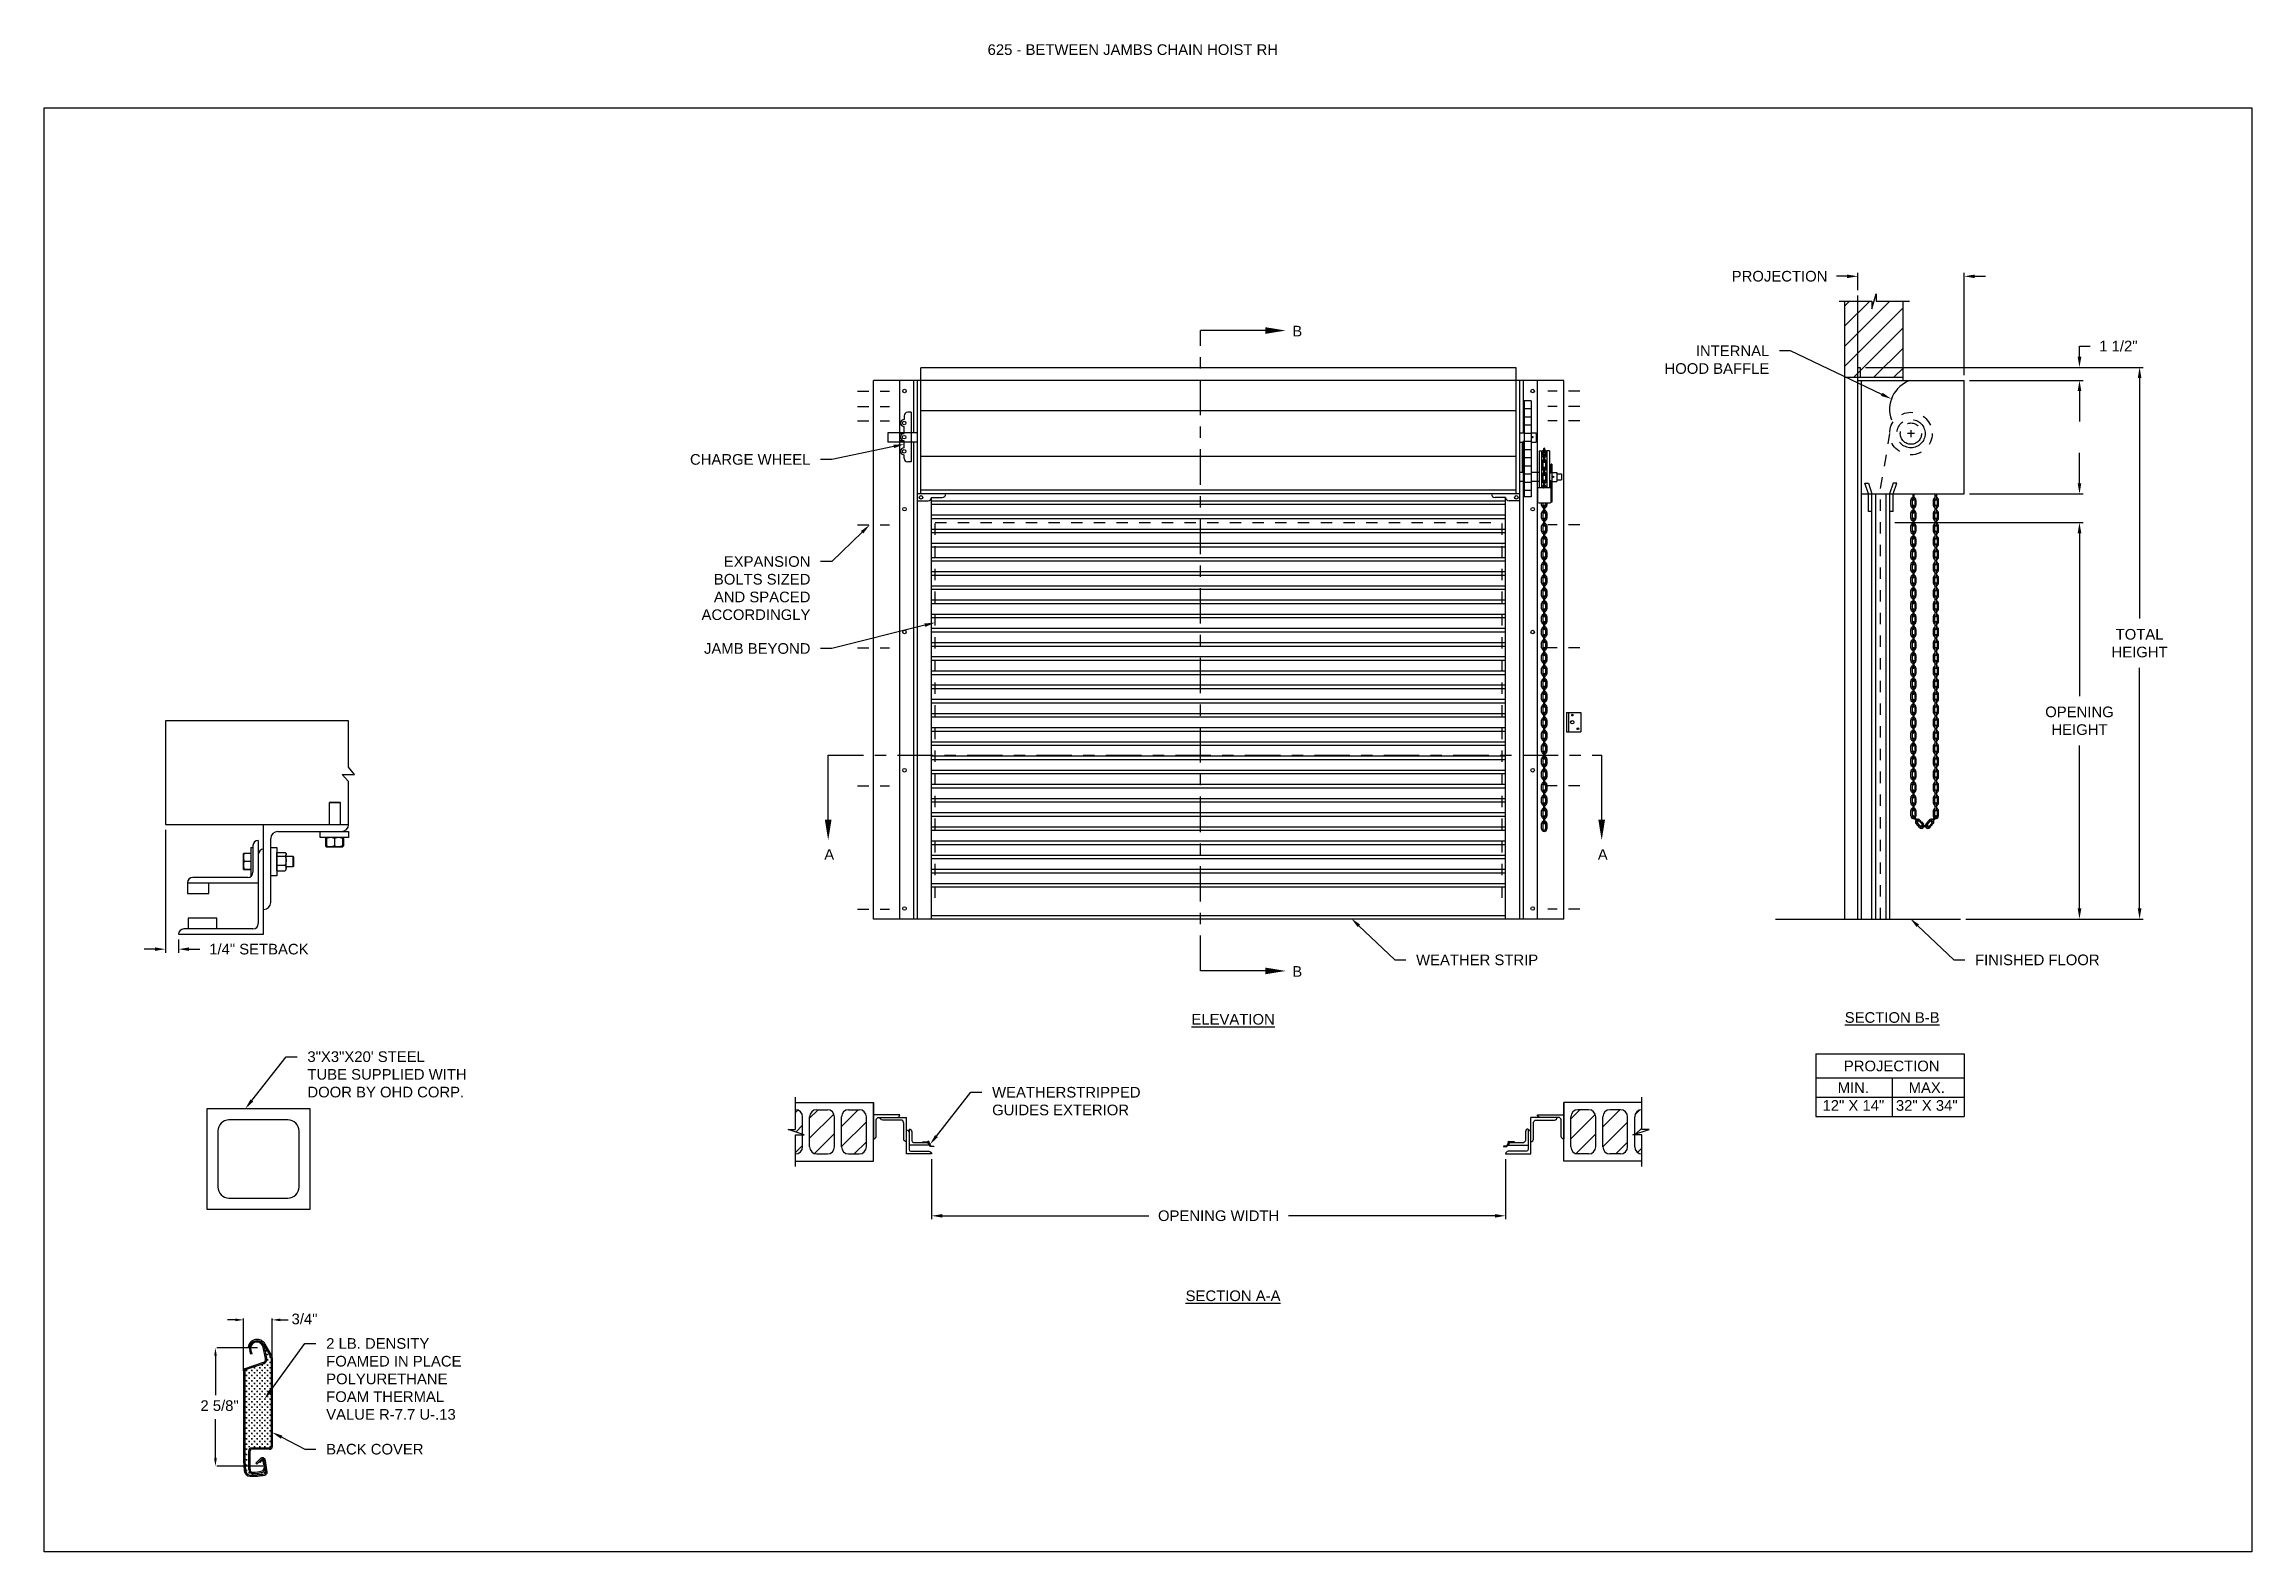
# Model space of a CAD drawing. Header units: inches. Extents: x 169.6 to 213.7, y 195.1 to 247.7.
# Drawn here: x 194.25 to 213.72, y 214.76 to 228.05 of the extents above; entities that cross this region are included whole.
import ezdxf
from ezdxf import colors
from ezdxf.entities.mleader import LeaderData, LeaderLine
from ezdxf.math import Vec2, Vec3

# ---------------------------------------------------------------- set-up
doc = ezdxf.new("R2010")
doc.units = ezdxf.units.IN
doc.header["$LTSCALE"] = 0.25
doc.header["$MEASUREMENT"] = 0
for name, pattern in [('CENTER', [2, 1.25, -0.25, 0.25, -0.25]), ('CENTER2', [1.125, 0.75, -0.125, 0.125, -0.125]), ('HIDDEN', [0.375, 0.25, -0.125])]:
    doc.linetypes.add(name, pattern=pattern)
for name, color, linetype in [('ANNOTATIONS', 1, 'Continuous'), ('CHAIN HOIST RH', 7, 'Continuous'), ('DETAILS', 4, 'Continuous'), ('SECTION CUTS', 6, 'CENTER')]:
    doc.layers.add(name, color=color, linetype=linetype)
doc.styles.add('ARIAL', font='arial.ttf', dxfattribs={"height": 0.09375})
doc.styles.get("Standard").update_dxf_attribs({"font": 'romans.shx'})
doc.dimstyles.new('STANDARD$0', dxfattribs={"dimtxt": 0.09375, "dimasz": 0.09375, "dimexe": 0.03125, "dimexo": 0.046875, "dimgap": 0.09, "dimtad": 0, "dimtih": 1, "dimtoh": 1, "dimdec": 4, "dimzin": 0, "dimdsep": 46, "dimtxsty": 'ARIAL', "dimcen": 0.09, "dimadec": 0, "dimazin": 0, "dimtfac": 1, "dimtdec": 4, "dimtofl": 0, "dimtmove": 0, "dimatfit": 1, "dimfxl": 1, "dimtolj": 1, "dimtzin": 0, "dimarcsym": 0})
pattern_1 = [(45, (57.55672, -17.14158), (-0.08838835, 0.08838835), [])]

msp = doc.modelspace()

# ---------------------------------------------------------------- texts
at = {"layer": 'ANNOTATIONS', "style": 'ARIAL'}
for s, p in [('3/4"', (196.43429, 216.7656)), ('2 5/8"', (195.63041, 216.00124))]:
    msp.add_text(s, height=0.09375, dxfattribs=at).set_placement(p)
at = {"layer": 'ANNOTATIONS', "insert": (202.57261, 228.05267), "char_height": 0.09375, "width": 4.6220629, "attachment_point": 1, "line_spacing_factor": 0.86134, "style": 'ARIAL'}
msp.add_mtext('625 - BETWEEN JAMBS CHAIN HOIST RH', dxfattribs=at)
at = {"layer": 'ANNOTATIONS', "char_height": 0.09375, "attachment_point": 2, "style": 'ARIAL'}
for s, insert, width in [('{\\LELEVATION}', (204.73743, 219.50166), 3.0834986), ('{\\LSECTION B-B}', (210.55004, 219.51762), 1.3823677), ('{\\LSECTION A-A}', (204.73743, 217.06383), 1.3823677)]:
    msp.add_mtext(s, dxfattribs=dict(at, insert=insert, width=width))
for s, width, insert in [('PROJECTION ', 1.7594917, (210.54587, 219.09009)), ('MIN.\\P12" X 14" ', 0.6711642, (210.20775, 218.8981)), ('MAX.\\P32" X 34"', 0.6567117, (210.85518, 218.8981))]:
    msp.add_mtext_dynamic_manual_height_columns(s, width=width, gutter_width=1.36268, heights=[0], dxfattribs=dict(at, insert=insert))
at = {"layer": 'SECTION CUTS', "style": 'ARIAL'}
for s, p in [('B', (205.25954, 225.47687)), ('A', (201.13221, 220.86134)), ('A', (207.95379, 220.86134)), ('B', (205.25954, 219.82961))]:
    msp.add_text(s, height=0.09375, dxfattribs=at).set_placement(p)

# ---------------------------------------------------------------- blocks, each defined once
blk = doc.blocks.new('*D29')
at = {"layer": 'ANNOTATIONS', "color": 0, "lineweight": -2, "transparency": 16777216}
for p, q in [((195.322, 221.127), (195.322, 220.042)), ((195.229, 220.073), (195.135, 220.073)), ((195.438, 220.158), (195.438, 220.042)), ((195.531, 220.073), (195.625, 220.073))]:
    blk.add_line(p, q, dxfattribs=at)
at = {"layer": 'ANNOTATIONS', "color": 0, "transparency": 16777216}
for points in [[(195.229, 220.089), (195.229, 220.058), (195.322, 220.073)], [(195.531, 220.089), (195.531, 220.058), (195.438, 220.073)]]:
    blk.add_solid(points, dxfattribs=at)
at = {"layer": 'defpoints', "color": 0, "transparency": 16777216}
for p in [(195.322, 221.174), (195.438, 220.205), (195.438, 220.073)]:
    blk.add_point(p, dxfattribs=at)
at = {"layer": 'ANNOTATIONS', "color": 0, "transparency": 16777216, "insert": (196.146, 220.073), "char_height": 0.09375, "attachment_point": 5, "style": 'ARIAL'}
blk.add_mtext('\\A1;1/4" SETBACK', dxfattribs=at)
blk = doc.blocks.new('*D30')
at = {"layer": 'ANNOTATIONS', "color": 0, "lineweight": -2, "transparency": 16777216}
for p, q in [((212.202, 224.182), (212.202, 224.276)), ((211.231, 224.089), (212.233, 224.089)), ((210.575, 223.835), (212.233, 223.835)), ((212.202, 223.741), (212.202, 223.648))]:
    blk.add_line(p, q, dxfattribs=at)
at = {"layer": 'ANNOTATIONS', "color": 0, "transparency": 16777216}
for points in [[(212.186, 224.182), (212.218, 224.182), (212.202, 224.089)], [(212.186, 223.741), (212.218, 223.741), (212.202, 223.835)]]:
    blk.add_solid(points, dxfattribs=at)
at = {"layer": 'defpoints', "color": 0, "transparency": 16777216}
for p in [(211.184, 224.089), (210.528, 223.835), (212.202, 223.835)]:
    blk.add_point(p, dxfattribs=at)
at = {"layer": 'ANNOTATIONS', "color": 0, "transparency": 16777216, "insert": (212.202, 223.962), "char_height": 0.0938, "attachment_point": 5, "style": 'ARIAL'}
blk.add_mtext('\\A1;  ', dxfattribs=at)
blk = doc.blocks.new('*D31')
at = {"layer": 'ANNOTATIONS', "color": 0, "lineweight": -2, "transparency": 16777216}
for p, q in [((212.202, 225.297), (212.202, 225.391)), ((212.202, 225.391), (212.296, 225.391)), ((211.231, 225.204), (212.233, 225.204)), ((211.231, 225.089), (212.233, 225.089)), ((212.202, 224.995), (212.202, 224.901))]:
    blk.add_line(p, q, dxfattribs=at)
at = {"layer": 'ANNOTATIONS', "color": 0, "transparency": 16777216}
for points in [[(212.186, 225.297), (212.218, 225.297), (212.202, 225.204)], [(212.186, 224.995), (212.218, 224.995), (212.202, 225.089)]]:
    blk.add_solid(points, dxfattribs=at)
at = {"layer": 'defpoints', "color": 0, "transparency": 16777216}
for p in [(211.184, 225.204), (211.184, 225.089), (212.202, 225.204)]:
    blk.add_point(p, dxfattribs=at)
at = {"layer": 'ANNOTATIONS', "color": 0, "transparency": 16777216, "insert": (212.545, 225.391), "char_height": 0.0938, "attachment_point": 5, "style": 'ARIAL'}
blk.add_mtext('\\A1;1 1/2"', dxfattribs=at)
blk = doc.blocks.new('*D32')
at = {"layer": 'ANNOTATIONS', "color": 0, "lineweight": -2, "transparency": 16777216}
for p, q in [((210.315, 225.204), (212.763, 225.204)), ((212.732, 225.11), (212.732, 222.989)), ((212.732, 220.432), (212.732, 222.554)), ((211.2, 220.339), (212.763, 220.339))]:
    blk.add_line(p, q, dxfattribs=at)
at = {"layer": 'ANNOTATIONS', "color": 0, "transparency": 16777216}
for points in [[(212.716, 225.11), (212.748, 225.11), (212.732, 225.204)], [(212.716, 220.432), (212.748, 220.432), (212.732, 220.339)]]:
    blk.add_solid(points, dxfattribs=at)
at = {"layer": 'defpoints', "color": 0, "transparency": 16777216}
for p in [(210.268, 225.204), (211.153, 220.339), (212.732, 220.339)]:
    blk.add_point(p, dxfattribs=at)
at = {"layer": 'ANNOTATIONS', "color": 0, "transparency": 16777216, "insert": (212.732, 222.771), "char_height": 0.0938, "attachment_point": 5, "style": 'ARIAL'}
blk.add_mtext('\\A1;TOTAL \\PHEIGHT', dxfattribs=at)
blk = doc.blocks.new('*D33')
at = {"layer": 'ANNOTATIONS', "color": 0, "lineweight": -2, "transparency": 16777216}
for p, q in [((210.622, 223.835), (212.233, 223.835)), ((212.202, 223.741), (212.202, 222.304)), ((212.202, 220.432), (212.202, 221.869)), ((211.2, 220.339), (212.233, 220.339))]:
    blk.add_line(p, q, dxfattribs=at)
at = {"layer": 'ANNOTATIONS', "color": 0, "transparency": 16777216}
for points in [[(212.186, 223.741), (212.218, 223.741), (212.202, 223.835)], [(212.186, 220.432), (212.218, 220.432), (212.202, 220.339)]]:
    blk.add_solid(points, dxfattribs=at)
at = {"layer": 'defpoints', "color": 0, "transparency": 16777216}
for p in [(210.575, 223.835), (212.202, 223.835), (211.153, 220.339)]:
    blk.add_point(p, dxfattribs=at)
at = {"layer": 'ANNOTATIONS', "color": 0, "transparency": 16777216, "insert": (212.202, 222.087), "char_height": 0.09375, "attachment_point": 5, "style": 'ARIAL'}
blk.add_mtext('\\A1;OPENING\\PHEIGHT', dxfattribs=at)
blk = doc.blocks.new('*D34')
at = {"layer": 'ANNOTATIONS', "color": 0, "lineweight": -2, "transparency": 16777216}
for p, q in [((202.079, 218.221), (202.079, 217.691)), ((207.141, 218.221), (207.141, 217.691)), ((202.172, 217.722), (203.994, 217.722)), ((207.047, 217.722), (205.226, 217.722))]:
    blk.add_line(p, q, dxfattribs=at)
at = {"layer": 'ANNOTATIONS', "color": 0, "transparency": 16777216}
for points in [[(202.172, 217.737), (202.172, 217.706), (202.079, 217.722)], [(207.047, 217.737), (207.047, 217.706), (207.141, 217.722)]]:
    blk.add_solid(points, dxfattribs=at)
at = {"layer": 'defpoints', "color": 0, "transparency": 16777216}
for p in [(202.079, 218.267), (207.141, 218.267), (207.141, 217.722)]:
    blk.add_point(p, dxfattribs=at)
at = {"layer": 'ANNOTATIONS', "color": 0, "transparency": 16777216, "insert": (204.61, 217.722), "char_height": 0.09375, "attachment_point": 5, "style": 'ARIAL'}
blk.add_mtext('\\A1;OPENING WIDTH', dxfattribs=at)
blk = doc.blocks.new('*D35')
at = {"layer": 'ANNOTATIONS', "color": 0, "lineweight": -2, "transparency": 16777216}
for p, q in [((210.153, 226.007), (210.059, 226.007)), ((210.247, 225.884), (210.247, 226.038)), ((211.184, 225.135), (211.184, 226.038)), ((211.278, 226.007), (211.372, 226.007))]:
    blk.add_line(p, q, dxfattribs=at)
at = {"layer": 'ANNOTATIONS', "color": 0, "transparency": 16777216}
for points in [[(210.153, 226.022), (210.153, 225.991), (210.247, 226.007)], [(211.278, 226.022), (211.278, 225.991), (211.184, 226.007)]]:
    blk.add_solid(points, dxfattribs=at)
at = {"layer": 'defpoints', "color": 0, "transparency": 16777216}
for p in [(210.247, 226.007), (210.247, 225.837), (211.184, 225.089)]:
    blk.add_point(p, dxfattribs=at)
at = {"layer": 'ANNOTATIONS', "color": 0, "transparency": 16777216, "insert": (209.557, 226.007), "char_height": 0.09375, "attachment_point": 5, "style": 'ARIAL'}
blk.add_mtext('\\A1;PROJECTION', dxfattribs=at)

# ---------------------------------------------------------------- dimensions: what is measured, and where the dimension line sits
at = {"layer": 'ANNOTATIONS'}
dim = msp.add_linear_dim(base=(210.24658, 226.00675), p1=(211.18408, 225.08858), p2=(210.24658, 225.83694), text='PROJECTION', dimstyle='STANDARD$0', dxfattribs=at)
dim.commit()
dim.dimension.update_dxf_attribs({"geometry": '*D35', "text_midpoint": (209.55747, 226.00675), "dimtype": 160})
for base, p1, p2, text, picture, middle in [((212.20212, 225.20363), (211.18408, 225.08858), (211.18408, 225.20363), '1 1/2"', '*D31', (212.54456, 225.39113)), ((212.732, 220.33858), (210.26798, 225.20363), (211.15283, 220.33858), 'TOTAL \\PHEIGHT', '*D32', (212.732, 222.7711)), ((212.20212, 223.83522), (211.15283, 220.33858), (210.57471, 223.83522), 'OPENING\\PHEIGHT', '*D33', (212.20212, 222.0869))]:
    dim = msp.add_linear_dim(base=base, p1=p1, p2=p2, angle=90, text=text, dimstyle='STANDARD$0', dxfattribs=at)
    dim.commit()
    dim.dimension.update_dxf_attribs({"geometry": picture, "text_midpoint": middle})
dim = msp.add_linear_dim(base=(212.20212, 223.83522), p1=(211.18408, 224.08858), p2=(210.52783, 223.83522), angle=90, text='  ', dimstyle='STANDARD$0', dxfattribs=at)
dim.commit()
dim.dimension.update_dxf_attribs({"geometry": '*D30', "text_midpoint": (212.20212, 223.9619), "dimtype": 160})
dim = msp.add_linear_dim(base=(195.43763, 220.07329), p1=(195.3223, 221.17353), p2=(195.43763, 220.20478), text='1/4" SETBACK', dimstyle='STANDARD$0', override={"dimarcsym": 1}, dxfattribs=at)
dim.commit()
dim.dimension.update_dxf_attribs({"geometry": '*D29', "text_midpoint": (196.14602, 220.07329), "dimtype": 160})
dim = msp.add_linear_dim(base=(207.14115, 217.72177), p1=(202.07865, 218.26745), p2=(207.14115, 218.26745), text='OPENING WIDTH', dimstyle='STANDARD$0', dxfattribs=at)
dim.commit()
dim.dimension.update_dxf_attribs({"geometry": '*D34', "text_midpoint": (204.6099, 217.72177)})

# ---------------------------------------------------------------- hatches: boundary and pattern name
at = {"layer": 'CHAIN HOIST RH', "linetype": 'Continuous'}
h = msp.add_hatch(dxfattribs=at)
h.set_pattern_fill('ANSI31', color=256, style=0)
h.set_pattern_definition([(45, (57.03793, -17.68215), (-0.08838835, 0.08838835), [])])
h.paths.add_polyline_path([(210.64557, 225.78797), (210.40908, 225.78797), (210.40908, 225.85263), (210.37067, 225.71927), (210.37067, 225.78797), (210.12995, 225.78797), (210.12995, 225.11656), (210.64557, 225.11656)])
h = msp.add_hatch(dxfattribs=at)
h.set_pattern_fill('ANSI31', color=256, style=0)
h.set_pattern_definition(pattern_1)
h.paths.add_polyline_path([(200.94068, 218.59522, 0.41421356), (200.87818, 218.65772), (200.87818, 218.48302), (200.81408, 218.48302), (200.94068, 218.44122)])
h.paths.add_polyline_path([(200.94068, 218.43611), (200.87818, 218.43611), (200.87818, 218.26709, 0.41421356), (200.94068, 218.32959)])
h.paths.add_polyline_path([(201.00318, 218.32959, 0.41421356), (201.06568, 218.26709), (201.15943, 218.26709, 0.41421356), (201.22193, 218.32959), (201.22193, 218.59522, 0.41421356), (201.15943, 218.65772), (201.06568, 218.65772, 0.41421356), (201.00318, 218.59522)])
h.paths.add_polyline_path([(201.50318, 218.59522, 0.41421356), (201.44068, 218.65772), (201.34693, 218.65772, 0.41421356), (201.28443, 218.59522), (201.28443, 218.32959, 0.41421356), (201.34693, 218.26709), (201.44068, 218.26709, 0.41421356), (201.50318, 218.32959)])
h = msp.add_hatch(dxfattribs=at)
h.set_pattern_fill('ANSI31', color=256, style=0)
h.set_pattern_definition(pattern_1)
h.paths.add_polyline_path([(207.93538, 218.59522, 0.41421356), (207.87288, 218.65772), (207.77913, 218.65772, 0.41421356), (207.71663, 218.59522), (207.71663, 218.32959, 0.41421356), (207.77913, 218.26709), (207.87288, 218.26709, 0.41421356), (207.93538, 218.32959)])
h.paths.add_polyline_path([(208.21663, 218.59522, 0.41421356), (208.15413, 218.65772), (208.06038, 218.65772, 0.41421356), (207.99788, 218.59522), (207.99788, 218.32959, 0.41421356), (208.06038, 218.26709), (208.15413, 218.26709, 0.41421356), (208.21663, 218.32959)])
h.paths.add_polyline_path([(208.27913, 218.44122), (208.40573, 218.48302), (208.34163, 218.48302), (208.34163, 218.65772, 0.41421356), (208.27913, 218.59522)])
h.paths.add_polyline_path([(208.27913, 218.32959, 0.41421356), (208.34163, 218.26709), (208.34163, 218.43611), (208.27913, 218.43611)])

# ---------------------------------------------------------------- linework, layer by layer
at = {"layer": 'ANNOTATIONS'}
for p, q in [((211.18408, 225.13546), (211.18408, 226.038)), ((211.23096, 225.08858), (212.23337, 225.08858)), ((212.20212, 224.99483), (212.20212, 224.72645)), ((212.20212, 224.18233), (212.20212, 224.45072)), ((211.23096, 224.08858), (212.23337, 224.08858)), ((210.57471, 223.83522), (212.23337, 223.83522)), ((211.19971, 220.33858), (212.23337, 220.33858)), ((209.87718, 219.14952), (209.87718, 218.59815)), ((209.87718, 219.14952), (211.18495, 219.14952)), ((211.18495, 219.14952), (211.18495, 218.59815)), ((209.87718, 218.93805), (211.18495, 218.93805)), ((210.55003, 218.93805), (210.55003, 218.59815)), ((209.87718, 218.7681), (211.18495, 218.7681)), ((209.87718, 218.59815), (211.18495, 218.59815)), ((195.93948, 216.80411), (195.86916, 216.80411)), ((196.0098, 216.36071), (196.0098, 216.81677)), ((196.26426, 216.47119), (196.26426, 216.81677)), ((196.33458, 216.80411), (196.4049, 216.80411)), ((196.13491, 216.55753), (195.77545, 216.55753)), ((195.7628, 216.48721), (195.7628, 216.14075)), ((195.7628, 215.58332), (195.7628, 215.92978)), ((196.1813, 215.513), (195.77545, 215.513))]:
    msp.add_line(p, q, dxfattribs=at)
for p in [(196.26426, 216.80411), (195.7628, 215.5875)]:
    msp.add_point(p, dxfattribs=at)
for points in [[(212.1865, 224.99483), (212.21775, 224.99483), (212.20212, 225.08858)], [(212.1865, 224.18233), (212.21775, 224.18233), (212.20212, 224.08858)], [(212.1865, 223.74147), (212.21775, 223.74147), (212.20212, 223.83522)], [(212.1865, 220.43233), (212.21775, 220.43233), (212.20212, 220.33858)], [(195.93948, 216.79239), (195.93948, 216.81583), (196.0098, 216.80411)], [(196.33458, 216.79239), (196.33458, 216.81583), (196.26426, 216.80411)], [(195.77452, 216.48721), (195.75108, 216.48721), (195.7628, 216.55753)], [(195.77452, 215.58332), (195.75108, 215.58332), (195.7628, 215.513)]]:
    msp.add_solid(points, dxfattribs=at)
at = {"layer": 'CHAIN HOIST RH', "linetype": 'Continuous'}
for p, q in [((210.37067, 225.71927), (210.40908, 225.85263)), ((210.40908, 225.85263), (210.40908, 225.78797)), ((210.08356, 225.78797), (210.37067, 225.78797)), ((210.12995, 225.78797), (210.12995, 220.33858)), ((210.24658, 220.33858), (210.24658, 225.83694)), ((210.37067, 225.78797), (210.37067, 225.71927)), ((210.40908, 225.78797), (210.70427, 225.78797)), ((210.64557, 225.08858), (210.64557, 225.78797)), ((201.9849, 225.08858), (201.96147, 225.08858)), ((210.12995, 225.11656), (210.64557, 225.11656)), ((210.24658, 225.20363), (210.26798, 225.20363)), ((210.24658, 225.08858), (211.18408, 225.08858)), ((210.26798, 225.20363), (210.26798, 225.12137)), ((210.27783, 225.08858), (210.27783, 220.33858)), ((211.18408, 224.08858), (211.18408, 225.08858)), ((201.83647, 224.77608), (201.83647, 224.74483)), ((201.89897, 224.80733), (201.86772, 224.80733)), ((201.89897, 224.80733), (201.89897, 224.36983)), ((201.9849, 224.82232), (207.2349, 224.82232)), ((201.80522, 224.61983), (201.83647, 224.61983)), ((201.83647, 224.55733), (201.80522, 224.55733)), ((201.83647, 224.61983), (201.83647, 224.68233)), ((201.83647, 224.49483), (201.83647, 224.55733)), ((207.28959, 224.2772), (207.28959, 224.54506)), ((201.83647, 224.40108), (201.83647, 224.43233)), ((201.89897, 224.36983), (201.86772, 224.36983)), ((201.9849, 224.42065), (207.2349, 224.42065)), ((207.2349, 224.11983), (201.9849, 224.11983)), ((210.34033, 224.08858), (210.30908, 224.18233)), ((210.30908, 224.18233), (210.34033, 224.18233)), ((210.34033, 224.18233), (210.37158, 224.08858)), ((210.55908, 224.18233), (210.52783, 224.08858)), ((210.55908, 224.08858), (210.59033, 224.18233)), ((210.59033, 224.18233), (210.55908, 224.18233)), ((210.27783, 224.08858), (211.18408, 224.08858)), ((210.34033, 223.93233), (210.34033, 224.08858)), ((210.37158, 223.93233), (210.34033, 223.93233)), ((210.37158, 220.33858), (210.37158, 224.08858)), ((210.40283, 224.08858), (210.40283, 220.33858)), ((210.49658, 220.33858), (210.49658, 224.08858)), ((210.52783, 224.08858), (210.52783, 220.33858)), ((210.55908, 223.93233), (210.52783, 223.93233)), ((210.55908, 223.93233), (210.55908, 224.08858)), ((207.67854, 222.16061), (207.67854, 221.98874)), ((207.67854, 222.16061), (207.80354, 222.16061)), ((207.69417, 222.16061), (207.69417, 221.98874)), ((207.80354, 222.16061), (207.80354, 221.98874)), ((207.67854, 221.98874), (207.80354, 221.98874)), ((209.5216, 220.33858), (211.15283, 220.33858)), ((200.87818, 218.48302), (200.87818, 218.76709)), ((208.34163, 218.48302), (208.34163, 218.76709)), ((200.95615, 218.43611), (200.81408, 218.48302)), ((200.81408, 218.48302), (200.87818, 218.48302)), ((201.85653, 218.26745), (201.85653, 218.58992)), ((207.36328, 218.26745), (207.36328, 218.58992)), ((207.61499, 218.58992), (207.36328, 218.58992)), ((208.26366, 218.43611), (208.40573, 218.48302)), ((208.40573, 218.48302), (208.34163, 218.48302)), ((200.87818, 218.15772), (200.87818, 218.43611)), ((200.87818, 218.43611), (200.95615, 218.43611)), ((202.00038, 218.37526), (202.04342, 218.37526)), ((202.00038, 218.3692), (202.00038, 218.37526)), ((202.06807, 218.33165), (202.05173, 218.36345)), ((202.05624, 218.36623), (202.07184, 218.33589)), ((202.09774, 218.33165), (202.06807, 218.33165)), ((202.07184, 218.33589), (202.09774, 218.33589)), ((202.09774, 218.33589), (202.09774, 218.33165)), ((207.12207, 218.33589), (207.12207, 218.33165)), ((207.14797, 218.33589), (207.12207, 218.33589)), ((207.12207, 218.33165), (207.15174, 218.33165)), ((207.16357, 218.36623), (207.14797, 218.33589)), ((207.15174, 218.33165), (207.16808, 218.36345)), ((207.21943, 218.37526), (207.17639, 218.37526)), ((207.17732, 218.3692), (207.30063, 218.3692)), ((207.21943, 218.3692), (207.21943, 218.37526)), ((208.34163, 218.43611), (208.26366, 218.43611)), ((208.34163, 218.15772), (208.34163, 218.43611))]:
    msp.add_line(p, q, dxfattribs=at)
at = {"layer": 'CHAIN HOIST RH'}
for p, q in [((201.56568, 220.33727), (201.56568, 225.08858)), ((207.65413, 225.08858), (201.56568, 225.08858)), ((201.7974, 220.33858), (201.7974, 225.08858)), ((201.9224, 224.62789), (201.9224, 225.08858)), ((201.95365, 220.33858), (201.95365, 225.08858)), ((201.9849, 224.08858), (201.9849, 225.19991)), ((207.2349, 225.19991), (201.9849, 225.19991)), ((207.2349, 224.08858), (207.2349, 225.19991)), ((207.26615, 220.33858), (207.26615, 225.08858)), ((207.2974, 224.61983), (207.2974, 225.08858)), ((207.4224, 220.33858), (207.4224, 225.08858)), ((207.65413, 220.33727), (207.65413, 225.08858)), ((207.30311, 224.90907), (207.30311, 224.06102)), ((207.3653, 224.90907), (207.30311, 224.90907)), ((207.3653, 224.90907), (207.3653, 224.06102)), ((207.3653, 224.83745), (207.30311, 224.83745)), ((207.3653, 224.76545), (207.30311, 224.76545)), ((207.3653, 224.69345), (207.30311, 224.69345)), ((201.69276, 224.62789), (201.69276, 224.54506)), ((201.95365, 224.62789), (201.69276, 224.62789)), ((201.95365, 224.54506), (201.69276, 224.54506)), ((201.9224, 220.33858), (201.9224, 224.54506)), ((207.26615, 224.62789), (207.30311, 224.62789)), ((207.26615, 224.54506), (207.30311, 224.54506)), ((207.2974, 220.33858), (207.2974, 224.55733)), ((207.3653, 224.62145), (207.30311, 224.62145)), ((207.3653, 224.54945), (207.30311, 224.54945)), ((207.3653, 224.62789), (207.40901, 224.62789)), ((207.3653, 224.54506), (207.40901, 224.54506)), ((207.40901, 224.62789), (207.40901, 224.54506)), ((207.3653, 224.47745), (207.30311, 224.47745)), ((207.3653, 224.40545), (207.30311, 224.40545)), ((207.3653, 224.33345), (207.30311, 224.33345)), ((207.4369, 224.46709), (207.45883, 224.46709)), ((207.4369, 224.46709), (207.4369, 224.1409)), ((207.45883, 224.46709), (207.45883, 224.1409)), ((207.46993, 224.45115), (207.46993, 224.4349)), ((207.46993, 224.3672), (207.46993, 224.32078)), ((207.4762, 224.48467), (207.4762, 224.45491)), ((207.4762, 224.42957), (207.4762, 224.40319)), ((207.4762, 224.40319), (207.4873, 224.40319)), ((207.4762, 224.40229), (207.4762, 224.37253)), ((207.4762, 224.40229), (207.4873, 224.40229)), ((207.4762, 224.31545), (207.4762, 224.25841)), ((207.4873, 224.45491), (207.4873, 224.48467)), ((207.4873, 224.40319), (207.4873, 224.42957)), ((207.4873, 224.37253), (207.4873, 224.40229)), ((207.4873, 224.25841), (207.4873, 224.31545)), ((207.49357, 224.45115), (207.49357, 224.4349)), ((207.49357, 224.44232), (207.50467, 224.44232)), ((207.49357, 224.44142), (207.50467, 224.44142)), ((207.49357, 224.3672), (207.49357, 224.34938)), ((207.49357, 224.34938), (207.50467, 224.34938)), ((207.49357, 224.34848), (207.50467, 224.34848)), ((207.49357, 224.34848), (207.49357, 224.32078)), ((207.50467, 224.46709), (207.50467, 224.1409)), ((207.52659, 224.46709), (207.50467, 224.46709)), ((207.52659, 224.46709), (207.52659, 224.1409)), ((207.54324, 224.28049), (207.54324, 224.34913)), ((207.5477, 224.34913), (207.54324, 224.34913)), ((207.5477, 224.34913), (207.5477, 224.01612)), ((207.30311, 224.2772), (207.26615, 224.2772)), ((207.30311, 224.19858), (207.26615, 224.19858)), ((207.3653, 224.26145), (207.30311, 224.26145)), ((207.3653, 224.18945), (207.30311, 224.18945)), ((207.3653, 224.11745), (207.30311, 224.11745)), ((207.4369, 224.2772), (207.3653, 224.2772)), ((207.4369, 224.19858), (207.3653, 224.19858)), ((207.42292, 224.1409), (207.42292, 224.01845)), ((207.54324, 224.1409), (207.42292, 224.1409)), ((207.46993, 224.25308), (207.46993, 224.20666)), ((207.4762, 224.29146), (207.4873, 224.29146)), ((207.4762, 224.29056), (207.4873, 224.29056)), ((207.4762, 224.20133), (207.4762, 224.17494)), ((207.4762, 224.17494), (207.4873, 224.17494)), ((207.4762, 224.17404), (207.4873, 224.17404)), ((207.4762, 224.17404), (207.4762, 224.14429)), ((207.4873, 224.17494), (207.4873, 224.20133)), ((207.4873, 224.14429), (207.4873, 224.17404)), ((207.49357, 224.25308), (207.49357, 224.23525)), ((207.49357, 224.23525), (207.50467, 224.23525)), ((207.49357, 224.23435), (207.50467, 224.23435)), ((207.49357, 224.23435), (207.49357, 224.20666)), ((207.53349, 224.27074), (207.52659, 224.27074)), ((207.53349, 224.20504), (207.52659, 224.20504)), ((207.54324, 224.01845), (207.54324, 224.19529)), ((207.5477, 224.2772), (207.5914, 224.2772)), ((207.5477, 224.19858), (207.5914, 224.19858)), ((207.5914, 224.2772), (207.5914, 224.19858)), ((207.5914, 224.26384), (207.63375, 224.26384)), ((207.5914, 224.21194), (207.63375, 224.21194)), ((207.63375, 224.26384), (207.63375, 224.21194)), ((207.26615, 224.08858), (201.95365, 224.08858)), ((201.95365, 224.02608), (202.0474, 224.02608)), ((202.07865, 220.33858), (202.07865, 224.05733)), ((202.07865, 224.05733), (202.1724, 224.05733)), ((207.14115, 224.0249), (202.07865, 224.0249)), ((207.14115, 223.99365), (202.07865, 223.99365)), ((207.14115, 224.05733), (207.0474, 224.05733)), ((207.14115, 220.33858), (207.14115, 224.05733)), ((207.26615, 224.02608), (207.1724, 224.02608)), ((207.3653, 224.06102), (207.30311, 224.06102)), ((207.43267, 224.0087), (207.53349, 224.0087)), ((207.45883, 223.98732), (207.45883, 224.0087)), ((207.45883, 223.87319), (207.45883, 223.91962)), ((207.46993, 224.0087), (207.46993, 223.98732)), ((207.46993, 223.91962), (207.46993, 223.87319)), ((207.4762, 223.98198), (207.4762, 223.9556)), ((207.4762, 223.9556), (207.4873, 223.9556)), ((207.4762, 223.9547), (207.4873, 223.9547)), ((207.4762, 223.9547), (207.4762, 223.92495)), ((207.4873, 223.9556), (207.4873, 223.98198)), ((207.4873, 223.92495), (207.4873, 223.9547)), ((207.49357, 224.0087), (207.49357, 223.98732)), ((207.49357, 223.91962), (207.49357, 223.90179)), ((207.50467, 224.0087), (207.50467, 223.98732)), ((207.50467, 223.91962), (207.50467, 223.90179)), ((207.54324, 224.01788), (207.54324, 224.01612)), ((207.5477, 224.01612), (207.54324, 224.01612)), ((210.71409, 223.98732), (210.71409, 224.03374)), ((210.71409, 223.87319), (210.71409, 223.91962)), ((210.72519, 224.03374), (210.72519, 223.98732)), ((210.72519, 223.91962), (210.72519, 223.87319)), ((210.73146, 224.08858), (210.73146, 224.06972)), ((210.73146, 224.06972), (210.74256, 224.06972)), ((210.73146, 224.06882), (210.73146, 224.03907)), ((210.73146, 224.06882), (210.74256, 224.06882)), ((210.73146, 223.98198), (210.73146, 223.9556)), ((210.73146, 223.9556), (210.74256, 223.9556)), ((210.73146, 223.9547), (210.74256, 223.9547)), ((210.73146, 223.9547), (210.73146, 223.92495)), ((210.74256, 224.06972), (210.74256, 224.08858)), ((210.74256, 224.03907), (210.74256, 224.06882)), ((210.74256, 223.9556), (210.74256, 223.98198)), ((210.74256, 223.92495), (210.74256, 223.9547)), ((210.74883, 224.03374), (210.74883, 224.01591)), ((210.74883, 224.01591), (210.75993, 224.01591)), ((210.74883, 224.01501), (210.74883, 223.98732)), ((210.74883, 224.01501), (210.75993, 224.01501)), ((210.74883, 223.91962), (210.74883, 223.90179)), ((210.75993, 224.03374), (210.75993, 224.01591)), ((210.75993, 224.01501), (210.75993, 223.98732)), ((210.75993, 223.91962), (210.75993, 223.90179)), ((210.91296, 224.03374), (210.91296, 224.01591)), ((210.92406, 224.01591), (210.91296, 224.01591)), ((210.91296, 224.01501), (210.91296, 223.98732)), ((210.92406, 224.01501), (210.91296, 224.01501)), ((210.91296, 223.91962), (210.91296, 223.90179)), ((210.92406, 224.03374), (210.92406, 224.01591)), ((210.92406, 224.01501), (210.92406, 223.98732)), ((210.92406, 223.91962), (210.92406, 223.90179)), ((210.93033, 224.06972), (210.93033, 224.08858)), ((210.94143, 224.06972), (210.93033, 224.06972)), ((210.94143, 224.06882), (210.93033, 224.06882)), ((210.93033, 224.03907), (210.93033, 224.06882)), ((210.93033, 223.9556), (210.93033, 223.98198)), ((210.94143, 223.9556), (210.93033, 223.9556)), ((210.93033, 223.92495), (210.93033, 223.9547)), ((210.94143, 223.9547), (210.93033, 223.9547)), ((210.94143, 224.08858), (210.94143, 224.06972)), ((210.94143, 224.06882), (210.94143, 224.03907)), ((210.94143, 223.98198), (210.94143, 223.9556)), ((210.94143, 223.9547), (210.94143, 223.92495)), ((210.94771, 224.03374), (210.94771, 223.98732)), ((210.94771, 223.91962), (210.94771, 223.87319)), ((210.95881, 223.98732), (210.95881, 224.03374)), ((210.95881, 223.87319), (210.95881, 223.91962)), ((207.14115, 223.8999), (202.07865, 223.8999)), ((207.14115, 223.86865), (202.07865, 223.86865)), ((207.14115, 223.7749), (202.07865, 223.7749)), ((207.14115, 223.74365), (202.07865, 223.74365)), ((207.45883, 223.75907), (207.45883, 223.80549)), ((207.46993, 223.80549), (207.46993, 223.75907)), ((207.4762, 223.86786), (207.4762, 223.84148)), ((207.4762, 223.84148), (207.4873, 223.84148)), ((207.4762, 223.84058), (207.4762, 223.81083)), ((207.4762, 223.84058), (207.4873, 223.84058)), ((207.4762, 223.75374), (207.4762, 223.72736)), ((207.4762, 223.72736), (207.4873, 223.72736)), ((207.4762, 223.72646), (207.4762, 223.6967)), ((207.4762, 223.72646), (207.4873, 223.72646)), ((207.4873, 223.84148), (207.4873, 223.86786)), ((207.4873, 223.81083), (207.4873, 223.84058)), ((207.4873, 223.72736), (207.4873, 223.75374)), ((207.4873, 223.6967), (207.4873, 223.72646)), ((207.49357, 223.90179), (207.50467, 223.90179)), ((207.49357, 223.90089), (207.49357, 223.87319)), ((207.49357, 223.90089), (207.50467, 223.90089)), ((207.49357, 223.80549), (207.49357, 223.78767)), ((207.49357, 223.78767), (207.50467, 223.78767)), ((207.49357, 223.78677), (207.50467, 223.78677)), ((207.49357, 223.78677), (207.49357, 223.75907)), ((207.50467, 223.90089), (207.50467, 223.87319)), ((207.50467, 223.80549), (207.50467, 223.78767)), ((207.50467, 223.78677), (207.50467, 223.75907)), ((210.71409, 223.75907), (210.71409, 223.80549)), ((210.72519, 223.80549), (210.72519, 223.75907)), ((210.73146, 223.86786), (210.73146, 223.84148)), ((210.73146, 223.84148), (210.74256, 223.84148)), ((210.73146, 223.84058), (210.74256, 223.84058)), ((210.73146, 223.84058), (210.73146, 223.81083)), ((210.73146, 223.75374), (210.73146, 223.72736)), ((210.73146, 223.72736), (210.74256, 223.72736)), ((210.73146, 223.72646), (210.74256, 223.72646)), ((210.73146, 223.72646), (210.73146, 223.6967)), ((210.74256, 223.84148), (210.74256, 223.86786)), ((210.74256, 223.81083), (210.74256, 223.84058)), ((210.74256, 223.72736), (210.74256, 223.75374)), ((210.74256, 223.6967), (210.74256, 223.72646)), ((210.74883, 223.90179), (210.75993, 223.90179)), ((210.74883, 223.90089), (210.74883, 223.87319)), ((210.74883, 223.90089), (210.75993, 223.90089)), ((210.74883, 223.80549), (210.74883, 223.78767)), ((210.74883, 223.78767), (210.75993, 223.78767)), ((210.74883, 223.78677), (210.74883, 223.75907)), ((210.74883, 223.78677), (210.75993, 223.78677)), ((210.75993, 223.90089), (210.75993, 223.87319)), ((210.75993, 223.80549), (210.75993, 223.78767)), ((210.75993, 223.78677), (210.75993, 223.75907)), ((210.92406, 223.90179), (210.91296, 223.90179)), ((210.91296, 223.90089), (210.91296, 223.87319)), ((210.92406, 223.90089), (210.91296, 223.90089)), ((210.91296, 223.80549), (210.91296, 223.78767)), ((210.92406, 223.78767), (210.91296, 223.78767)), ((210.92406, 223.78677), (210.91296, 223.78677)), ((210.91296, 223.78677), (210.91296, 223.75907)), ((210.92406, 223.90089), (210.92406, 223.87319)), ((210.92406, 223.80549), (210.92406, 223.78767)), ((210.92406, 223.78677), (210.92406, 223.75907)), ((210.93033, 223.84148), (210.93033, 223.86786)), ((210.94143, 223.84148), (210.93033, 223.84148)), ((210.94143, 223.84058), (210.93033, 223.84058)), ((210.93033, 223.81083), (210.93033, 223.84058)), ((210.93033, 223.72736), (210.93033, 223.75374)), ((210.94143, 223.72736), (210.93033, 223.72736)), ((210.93033, 223.6967), (210.93033, 223.72646)), ((210.94143, 223.72646), (210.93033, 223.72646)), ((210.94143, 223.86786), (210.94143, 223.84148)), ((210.94143, 223.84058), (210.94143, 223.81083)), ((210.94143, 223.75374), (210.94143, 223.72736)), ((210.94143, 223.72646), (210.94143, 223.6967)), ((210.94771, 223.80549), (210.94771, 223.75907)), ((210.95881, 223.75907), (210.95881, 223.80549)), ((207.14115, 223.6499), (202.07865, 223.6499)), ((207.14115, 223.61865), (202.07865, 223.61865)), ((207.14115, 223.5249), (202.07865, 223.5249)), ((207.45883, 223.64495), (207.45883, 223.69137)), ((207.45883, 223.53083), (207.45883, 223.57725)), ((207.46993, 223.69137), (207.46993, 223.64495)), ((207.46993, 223.57725), (207.46993, 223.53083)), ((207.4762, 223.63962), (207.4762, 223.61324)), ((207.4762, 223.61324), (207.4873, 223.61324)), ((207.4762, 223.61234), (207.4762, 223.58258)), ((207.4762, 223.61234), (207.4873, 223.61234)), ((207.4762, 223.5255), (207.4762, 223.49911)), ((207.4873, 223.61324), (207.4873, 223.63962)), ((207.4873, 223.58258), (207.4873, 223.61234)), ((207.4873, 223.49911), (207.4873, 223.5255)), ((207.49357, 223.69137), (207.49357, 223.67355)), ((207.49357, 223.67355), (207.50467, 223.67355)), ((207.49357, 223.67265), (207.50467, 223.67265)), ((207.49357, 223.67265), (207.49357, 223.64495)), ((207.49357, 223.57725), (207.49357, 223.55942)), ((207.49357, 223.55942), (207.50467, 223.55942)), ((207.49357, 223.55853), (207.50467, 223.55853)), ((207.49357, 223.55853), (207.49357, 223.53083)), ((207.50467, 223.69137), (207.50467, 223.67355)), ((207.50467, 223.67265), (207.50467, 223.64495)), ((207.50467, 223.57725), (207.50467, 223.55942)), ((207.50467, 223.55853), (207.50467, 223.53083)), ((210.71409, 223.64495), (210.71409, 223.69137)), ((210.71409, 223.53083), (210.71409, 223.57725)), ((210.72519, 223.69137), (210.72519, 223.64495)), ((210.72519, 223.57725), (210.72519, 223.53083)), ((210.73146, 223.63962), (210.73146, 223.61324)), ((210.73146, 223.61324), (210.74256, 223.61324)), ((210.73146, 223.61234), (210.73146, 223.58258)), ((210.73146, 223.61234), (210.74256, 223.61234)), ((210.73146, 223.5255), (210.73146, 223.49911)), ((210.74256, 223.61324), (210.74256, 223.63962)), ((210.74256, 223.58258), (210.74256, 223.61234)), ((210.74256, 223.49911), (210.74256, 223.5255)), ((210.74883, 223.69137), (210.74883, 223.67355)), ((210.74883, 223.67355), (210.75993, 223.67355)), ((210.74883, 223.67265), (210.75993, 223.67265)), ((210.74883, 223.67265), (210.74883, 223.64495)), ((210.74883, 223.57725), (210.74883, 223.55942)), ((210.74883, 223.55942), (210.75993, 223.55942)), ((210.74883, 223.55853), (210.75993, 223.55853)), ((210.74883, 223.55853), (210.74883, 223.53083)), ((210.75993, 223.69137), (210.75993, 223.67355)), ((210.75993, 223.67265), (210.75993, 223.64495)), ((210.75993, 223.57725), (210.75993, 223.55942)), ((210.75993, 223.55853), (210.75993, 223.53083)), ((210.91296, 223.69137), (210.91296, 223.67355)), ((210.92406, 223.67355), (210.91296, 223.67355)), ((210.92406, 223.67265), (210.91296, 223.67265)), ((210.91296, 223.67265), (210.91296, 223.64495)), ((210.91296, 223.57725), (210.91296, 223.55942)), ((210.92406, 223.55942), (210.91296, 223.55942)), ((210.92406, 223.55853), (210.91296, 223.55853)), ((210.91296, 223.55853), (210.91296, 223.53083)), ((210.92406, 223.69137), (210.92406, 223.67355)), ((210.92406, 223.67265), (210.92406, 223.64495)), ((210.92406, 223.57725), (210.92406, 223.55942)), ((210.92406, 223.55853), (210.92406, 223.53083)), ((210.93033, 223.61324), (210.93033, 223.63962)), ((210.94143, 223.61324), (210.93033, 223.61324)), ((210.94143, 223.61234), (210.93033, 223.61234)), ((210.93033, 223.58258), (210.93033, 223.61234)), ((210.93033, 223.49911), (210.93033, 223.5255)), ((210.94143, 223.63962), (210.94143, 223.61324)), ((210.94143, 223.61234), (210.94143, 223.58258)), ((210.94143, 223.5255), (210.94143, 223.49911)), ((210.94771, 223.69137), (210.94771, 223.64495)), ((210.94771, 223.57725), (210.94771, 223.53083)), ((210.95881, 223.64495), (210.95881, 223.69137)), ((210.95881, 223.53083), (210.95881, 223.57725)), ((207.14115, 223.49365), (202.07865, 223.49365)), ((207.14115, 223.3999), (202.07865, 223.3999)), ((207.14115, 223.36865), (202.07865, 223.36865)), ((207.45883, 223.41671), (207.45883, 223.46313)), ((207.45883, 223.30258), (207.45883, 223.34901)), ((207.46993, 223.46313), (207.46993, 223.41671)), ((207.46993, 223.34901), (207.46993, 223.30258)), ((207.4762, 223.49911), (207.4873, 223.49911)), ((207.4762, 223.49822), (207.4762, 223.46846)), ((207.4762, 223.49822), (207.4873, 223.49822)), ((207.4762, 223.41138), (207.4762, 223.38499)), ((207.4762, 223.38499), (207.4873, 223.38499)), ((207.4762, 223.38409), (207.4873, 223.38409)), ((207.4762, 223.38409), (207.4762, 223.35434)), ((207.4873, 223.46846), (207.4873, 223.49822)), ((207.4873, 223.38499), (207.4873, 223.41138)), ((207.4873, 223.35434), (207.4873, 223.38409)), ((207.49357, 223.46313), (207.49357, 223.4453)), ((207.49357, 223.4453), (207.50467, 223.4453)), ((207.49357, 223.4444), (207.50467, 223.4444)), ((207.49357, 223.4444), (207.49357, 223.41671)), ((207.49357, 223.34901), (207.49357, 223.33118)), ((207.49357, 223.33118), (207.50467, 223.33118)), ((207.49357, 223.33028), (207.49357, 223.30258)), ((207.49357, 223.33028), (207.50467, 223.33028)), ((207.50467, 223.46313), (207.50467, 223.4453)), ((207.50467, 223.4444), (207.50467, 223.41671)), ((207.50467, 223.34901), (207.50467, 223.33118)), ((207.50467, 223.33028), (207.50467, 223.30258)), ((210.71409, 223.41671), (210.71409, 223.46313)), ((210.71409, 223.30258), (210.71409, 223.34901)), ((210.72519, 223.46313), (210.72519, 223.41671)), ((210.72519, 223.34901), (210.72519, 223.30258)), ((210.73146, 223.49911), (210.74256, 223.49911)), ((210.73146, 223.49822), (210.73146, 223.46846)), ((210.73146, 223.49822), (210.74256, 223.49822)), ((210.73146, 223.41138), (210.73146, 223.38499)), ((210.73146, 223.38499), (210.74256, 223.38499)), ((210.73146, 223.38409), (210.73146, 223.35434)), ((210.73146, 223.38409), (210.74256, 223.38409)), ((210.74256, 223.46846), (210.74256, 223.49822)), ((210.74256, 223.38499), (210.74256, 223.41138)), ((210.74256, 223.35434), (210.74256, 223.38409)), ((210.74883, 223.46313), (210.74883, 223.4453)), ((210.74883, 223.4453), (210.75993, 223.4453)), ((210.74883, 223.4444), (210.75993, 223.4444)), ((210.74883, 223.4444), (210.74883, 223.41671)), ((210.74883, 223.34901), (210.74883, 223.33118)), ((210.74883, 223.33118), (210.75993, 223.33118)), ((210.74883, 223.33028), (210.74883, 223.30258)), ((210.74883, 223.33028), (210.75993, 223.33028)), ((210.75993, 223.46313), (210.75993, 223.4453)), ((210.75993, 223.4444), (210.75993, 223.41671)), ((210.75993, 223.34901), (210.75993, 223.33118)), ((210.75993, 223.33028), (210.75993, 223.30258)), ((210.91296, 223.46313), (210.91296, 223.4453)), ((210.92406, 223.4453), (210.91296, 223.4453)), ((210.91296, 223.4444), (210.91296, 223.41671)), ((210.92406, 223.4444), (210.91296, 223.4444)), ((210.91296, 223.34901), (210.91296, 223.33118)), ((210.92406, 223.33118), (210.91296, 223.33118)), ((210.91296, 223.33028), (210.91296, 223.30258)), ((210.92406, 223.33028), (210.91296, 223.33028)), ((210.92406, 223.46313), (210.92406, 223.4453)), ((210.92406, 223.4444), (210.92406, 223.41671)), ((210.92406, 223.34901), (210.92406, 223.33118)), ((210.92406, 223.33028), (210.92406, 223.30258)), ((210.94143, 223.49911), (210.93033, 223.49911)), ((210.93033, 223.46846), (210.93033, 223.49822)), ((210.94143, 223.49822), (210.93033, 223.49822)), ((210.93033, 223.38499), (210.93033, 223.41138)), ((210.94143, 223.38499), (210.93033, 223.38499)), ((210.94143, 223.38409), (210.93033, 223.38409)), ((210.93033, 223.35434), (210.93033, 223.38409)), ((210.94143, 223.49822), (210.94143, 223.46846)), ((210.94143, 223.41138), (210.94143, 223.38499)), ((210.94143, 223.38409), (210.94143, 223.35434)), ((210.94771, 223.46313), (210.94771, 223.41671)), ((210.94771, 223.34901), (210.94771, 223.30258)), ((210.95881, 223.41671), (210.95881, 223.46313)), ((210.95881, 223.30258), (210.95881, 223.34901)), ((207.14115, 223.2749), (202.07865, 223.2749)), ((207.14115, 223.24365), (202.07865, 223.24365)), ((207.14115, 223.1499), (202.07865, 223.1499)), ((207.45883, 223.18846), (207.45883, 223.23489)), ((207.46993, 223.23489), (207.46993, 223.18846)), ((207.4762, 223.29725), (207.4762, 223.27087)), ((207.4762, 223.27087), (207.4873, 223.27087)), ((207.4762, 223.26997), (207.4873, 223.26997)), ((207.4762, 223.26997), (207.4762, 223.24022)), ((207.4762, 223.18313), (207.4762, 223.15675)), ((207.4762, 223.15675), (207.4873, 223.15675)), ((207.4762, 223.15585), (207.4873, 223.15585)), ((207.4762, 223.15585), (207.4762, 223.12609)), ((207.4873, 223.27087), (207.4873, 223.29725)), ((207.4873, 223.24022), (207.4873, 223.26997)), ((207.4873, 223.15675), (207.4873, 223.18313)), ((207.4873, 223.12609), (207.4873, 223.15585)), ((207.49357, 223.23489), (207.49357, 223.21706)), ((207.49357, 223.21706), (207.50467, 223.21706)), ((207.49357, 223.21616), (207.49357, 223.18846)), ((207.49357, 223.21616), (207.50467, 223.21616)), ((207.50467, 223.23489), (207.50467, 223.21706)), ((207.50467, 223.21616), (207.50467, 223.18846)), ((210.71409, 223.18846), (210.71409, 223.23489)), ((210.72519, 223.23489), (210.72519, 223.18846)), ((210.73146, 223.29725), (210.73146, 223.27087)), ((210.73146, 223.27087), (210.74256, 223.27087)), ((210.73146, 223.26997), (210.74256, 223.26997)), ((210.73146, 223.26997), (210.73146, 223.24022)), ((210.73146, 223.18313), (210.73146, 223.15675)), ((210.73146, 223.15675), (210.74256, 223.15675)), ((210.73146, 223.15585), (210.74256, 223.15585)), ((210.73146, 223.15585), (210.73146, 223.12609)), ((210.74256, 223.27087), (210.74256, 223.29725)), ((210.74256, 223.24022), (210.74256, 223.26997)), ((210.74256, 223.15675), (210.74256, 223.18313)), ((210.74256, 223.12609), (210.74256, 223.15585)), ((210.74883, 223.23489), (210.74883, 223.21706)), ((210.74883, 223.21706), (210.75993, 223.21706)), ((210.74883, 223.21616), (210.74883, 223.18846)), ((210.74883, 223.21616), (210.75993, 223.21616)), ((210.75993, 223.23489), (210.75993, 223.21706)), ((210.75993, 223.21616), (210.75993, 223.18846)), ((210.91296, 223.23489), (210.91296, 223.21706)), ((210.92406, 223.21706), (210.91296, 223.21706)), ((210.91296, 223.21616), (210.91296, 223.18846)), ((210.92406, 223.21616), (210.91296, 223.21616)), ((210.92406, 223.23489), (210.92406, 223.21706)), ((210.92406, 223.21616), (210.92406, 223.18846)), ((210.93033, 223.27087), (210.93033, 223.29725)), ((210.94143, 223.27087), (210.93033, 223.27087)), ((210.93033, 223.24022), (210.93033, 223.26997)), ((210.94143, 223.26997), (210.93033, 223.26997)), ((210.93033, 223.15675), (210.93033, 223.18313)), ((210.94143, 223.15675), (210.93033, 223.15675)), ((210.94143, 223.15585), (210.93033, 223.15585)), ((210.93033, 223.12609), (210.93033, 223.15585)), ((210.94143, 223.29725), (210.94143, 223.27087)), ((210.94143, 223.26997), (210.94143, 223.24022)), ((210.94143, 223.18313), (210.94143, 223.15675)), ((210.94143, 223.15585), (210.94143, 223.12609)), ((210.94771, 223.23489), (210.94771, 223.18846)), ((210.95881, 223.18846), (210.95881, 223.23489)), ((207.14115, 223.11865), (202.07865, 223.11865)), ((207.14115, 223.0249), (202.07865, 223.0249)), ((207.14115, 222.99365), (202.07865, 222.99365)), ((207.45883, 223.07434), (207.45883, 223.12076)), ((207.45883, 222.96022), (207.45883, 223.00664)), ((207.46993, 223.12076), (207.46993, 223.07434)), ((207.46993, 223.00664), (207.46993, 222.96022)), ((207.4762, 223.06901), (207.4762, 223.04263)), ((207.4762, 223.04263), (207.4873, 223.04263)), ((207.4762, 223.04173), (207.4873, 223.04173)), ((207.4762, 223.04173), (207.4762, 223.01197)), ((207.4762, 222.95489), (207.4762, 222.9285)), ((207.4873, 223.04263), (207.4873, 223.06901)), ((207.4873, 223.01197), (207.4873, 223.04173)), ((207.4873, 222.9285), (207.4873, 222.95489)), ((207.49357, 223.12076), (207.49357, 223.10294)), ((207.49357, 223.10294), (207.50467, 223.10294)), ((207.49357, 223.10204), (207.49357, 223.07434)), ((207.49357, 223.10204), (207.50467, 223.10204)), ((207.49357, 223.00664), (207.49357, 222.98881)), ((207.49357, 222.98881), (207.50467, 222.98881)), ((207.49357, 222.98792), (207.49357, 222.96022)), ((207.49357, 222.98792), (207.50467, 222.98792)), ((207.50467, 223.12076), (207.50467, 223.10294)), ((207.50467, 223.10204), (207.50467, 223.07434)), ((207.50467, 223.00664), (207.50467, 222.98881)), ((207.50467, 222.98792), (207.50467, 222.96022)), ((210.71409, 223.07434), (210.71409, 223.12076)), ((210.71409, 222.96022), (210.71409, 223.00664)), ((210.72519, 223.12076), (210.72519, 223.07434)), ((210.72519, 223.00664), (210.72519, 222.96022)), ((210.73146, 223.06901), (210.73146, 223.04263)), ((210.73146, 223.04263), (210.74256, 223.04263)), ((210.73146, 223.04173), (210.74256, 223.04173)), ((210.73146, 223.04173), (210.73146, 223.01197)), ((210.73146, 222.95489), (210.73146, 222.9285)), ((210.74256, 223.04263), (210.74256, 223.06901)), ((210.74256, 223.01197), (210.74256, 223.04173)), ((210.74256, 222.9285), (210.74256, 222.95489)), ((210.74883, 223.12076), (210.74883, 223.10294)), ((210.74883, 223.10294), (210.75993, 223.10294)), ((210.74883, 223.10204), (210.74883, 223.07434)), ((210.74883, 223.10204), (210.75993, 223.10204)), ((210.74883, 223.00664), (210.74883, 222.98881)), ((210.74883, 222.98881), (210.75993, 222.98881)), ((210.74883, 222.98792), (210.74883, 222.96022)), ((210.74883, 222.98792), (210.75993, 222.98792)), ((210.75993, 223.12076), (210.75993, 223.10294)), ((210.75993, 223.10204), (210.75993, 223.07434)), ((210.75993, 223.00664), (210.75993, 222.98881)), ((210.75993, 222.98792), (210.75993, 222.96022)), ((210.91296, 223.12076), (210.91296, 223.10294)), ((210.92406, 223.10294), (210.91296, 223.10294)), ((210.92406, 223.10204), (210.91296, 223.10204)), ((210.91296, 223.10204), (210.91296, 223.07434)), ((210.91296, 223.00664), (210.91296, 222.98881)), ((210.92406, 222.98881), (210.91296, 222.98881)), ((210.92406, 222.98792), (210.91296, 222.98792)), ((210.91296, 222.98792), (210.91296, 222.96022)), ((210.92406, 223.12076), (210.92406, 223.10294)), ((210.92406, 223.10204), (210.92406, 223.07434)), ((210.92406, 223.00664), (210.92406, 222.98881)), ((210.92406, 222.98792), (210.92406, 222.96022)), ((210.93033, 223.04263), (210.93033, 223.06901)), ((210.94143, 223.04263), (210.93033, 223.04263)), ((210.93033, 223.01197), (210.93033, 223.04173)), ((210.94143, 223.04173), (210.93033, 223.04173)), ((210.93033, 222.9285), (210.93033, 222.95489)), ((210.94143, 223.06901), (210.94143, 223.04263)), ((210.94143, 223.04173), (210.94143, 223.01197)), ((210.94143, 222.95489), (210.94143, 222.9285)), ((210.94771, 223.12076), (210.94771, 223.07434)), ((210.94771, 223.00664), (210.94771, 222.96022)), ((210.95881, 223.07434), (210.95881, 223.12076)), ((210.95881, 222.96022), (210.95881, 223.00664)), ((207.14115, 222.8999), (202.07865, 222.8999)), ((207.14115, 222.86865), (202.07865, 222.86865)), ((207.14115, 222.7749), (202.07865, 222.7749)), ((207.14115, 222.74365), (202.07865, 222.74365)), ((207.45883, 222.8461), (207.45883, 222.89252)), ((207.45883, 222.73197), (207.45883, 222.7784)), ((207.46993, 222.89252), (207.46993, 222.8461)), ((207.46993, 222.7784), (207.46993, 222.73197)), ((207.4762, 222.9285), (207.4873, 222.9285)), ((207.4762, 222.92761), (207.4762, 222.89785)), ((207.4762, 222.92761), (207.4873, 222.92761)), ((207.4762, 222.84077), (207.4762, 222.81438)), ((207.4762, 222.81438), (207.4873, 222.81438)), ((207.4762, 222.81348), (207.4762, 222.78373)), ((207.4762, 222.81348), (207.4873, 222.81348)), ((207.4873, 222.89785), (207.4873, 222.92761)), ((207.4873, 222.81438), (207.4873, 222.84077)), ((207.4873, 222.78373), (207.4873, 222.81348)), ((207.49357, 222.89252), (207.49357, 222.87469)), ((207.49357, 222.87469), (207.50467, 222.87469)), ((207.49357, 222.87379), (207.50467, 222.87379)), ((207.49357, 222.87379), (207.49357, 222.8461)), ((207.49357, 222.7784), (207.49357, 222.76057)), ((207.49357, 222.76057), (207.50467, 222.76057)), ((207.49357, 222.75967), (207.50467, 222.75967)), ((207.49357, 222.75967), (207.49357, 222.73197)), ((207.50467, 222.89252), (207.50467, 222.87469)), ((207.50467, 222.87379), (207.50467, 222.8461)), ((207.50467, 222.7784), (207.50467, 222.76057)), ((207.50467, 222.75967), (207.50467, 222.73197)), ((210.71409, 222.8461), (210.71409, 222.89252)), ((210.71409, 222.73197), (210.71409, 222.7784)), ((210.72519, 222.89252), (210.72519, 222.8461)), ((210.72519, 222.7784), (210.72519, 222.73197)), ((210.73146, 222.9285), (210.74256, 222.9285)), ((210.73146, 222.92761), (210.73146, 222.89785)), ((210.73146, 222.92761), (210.74256, 222.92761)), ((210.73146, 222.84077), (210.73146, 222.81438)), ((210.73146, 222.81438), (210.74256, 222.81438)), ((210.73146, 222.81348), (210.73146, 222.78373)), ((210.73146, 222.81348), (210.74256, 222.81348)), ((210.74256, 222.89785), (210.74256, 222.92761)), ((210.74256, 222.81438), (210.74256, 222.84077)), ((210.74256, 222.78373), (210.74256, 222.81348)), ((210.74883, 222.89252), (210.74883, 222.87469)), ((210.74883, 222.87469), (210.75993, 222.87469)), ((210.74883, 222.87379), (210.75993, 222.87379)), ((210.74883, 222.87379), (210.74883, 222.8461)), ((210.74883, 222.7784), (210.74883, 222.76057)), ((210.74883, 222.76057), (210.75993, 222.76057)), ((210.74883, 222.75967), (210.75993, 222.75967)), ((210.74883, 222.75967), (210.74883, 222.73197)), ((210.75993, 222.89252), (210.75993, 222.87469)), ((210.75993, 222.87379), (210.75993, 222.8461)), ((210.75993, 222.7784), (210.75993, 222.76057)), ((210.75993, 222.75967), (210.75993, 222.73197)), ((210.91296, 222.89252), (210.91296, 222.87469)), ((210.92406, 222.87469), (210.91296, 222.87469)), ((210.92406, 222.87379), (210.91296, 222.87379)), ((210.91296, 222.87379), (210.91296, 222.8461)), ((210.91296, 222.7784), (210.91296, 222.76057)), ((210.92406, 222.76057), (210.91296, 222.76057)), ((210.92406, 222.75967), (210.91296, 222.75967)), ((210.91296, 222.75967), (210.91296, 222.73197)), ((210.92406, 222.89252), (210.92406, 222.87469)), ((210.92406, 222.87379), (210.92406, 222.8461)), ((210.92406, 222.7784), (210.92406, 222.76057)), ((210.92406, 222.75967), (210.92406, 222.73197)), ((210.94143, 222.9285), (210.93033, 222.9285)), ((210.93033, 222.89785), (210.93033, 222.92761)), ((210.94143, 222.92761), (210.93033, 222.92761)), ((210.93033, 222.81438), (210.93033, 222.84077)), ((210.94143, 222.81438), (210.93033, 222.81438)), ((210.94143, 222.81348), (210.93033, 222.81348)), ((210.93033, 222.78373), (210.93033, 222.81348)), ((210.94143, 222.92761), (210.94143, 222.89785)), ((210.94143, 222.84077), (210.94143, 222.81438)), ((210.94143, 222.81348), (210.94143, 222.78373)), ((210.94771, 222.89252), (210.94771, 222.8461)), ((210.94771, 222.7784), (210.94771, 222.73197)), ((210.95881, 222.8461), (210.95881, 222.89252)), ((210.95881, 222.73197), (210.95881, 222.7784)), ((207.14115, 222.6499), (202.07865, 222.6499)), ((207.14115, 222.61865), (202.07865, 222.61865)), ((207.45883, 222.61785), (207.45883, 222.66428)), ((207.45883, 222.50373), (207.45883, 222.55015)), ((207.46993, 222.66428), (207.46993, 222.61785)), ((207.46993, 222.55015), (207.46993, 222.50373)), ((207.4762, 222.72664), (207.4762, 222.70026)), ((207.4762, 222.70026), (207.4873, 222.70026)), ((207.4762, 222.69936), (207.4873, 222.69936)), ((207.4762, 222.69936), (207.4762, 222.66961)), ((207.4762, 222.61252), (207.4762, 222.58614)), ((207.4762, 222.58614), (207.4873, 222.58614)), ((207.4762, 222.58524), (207.4762, 222.55548)), ((207.4762, 222.58524), (207.4873, 222.58524)), ((207.4873, 222.70026), (207.4873, 222.72664)), ((207.4873, 222.66961), (207.4873, 222.69936)), ((207.4873, 222.58614), (207.4873, 222.61252)), ((207.4873, 222.55548), (207.4873, 222.58524)), ((207.49357, 222.66428), (207.49357, 222.64645)), ((207.49357, 222.64645), (207.50467, 222.64645)), ((207.49357, 222.64555), (207.49357, 222.61785)), ((207.49357, 222.64555), (207.50467, 222.64555)), ((207.49357, 222.55015), (207.49357, 222.53233)), ((207.50467, 222.66428), (207.50467, 222.64645)), ((207.50467, 222.64555), (207.50467, 222.61785)), ((207.50467, 222.55015), (207.50467, 222.53233)), ((210.71409, 222.61785), (210.71409, 222.66428)), ((210.71409, 222.50373), (210.71409, 222.55015)), ((210.72519, 222.66428), (210.72519, 222.61785)), ((210.72519, 222.55015), (210.72519, 222.50373)), ((210.73146, 222.72664), (210.73146, 222.70026)), ((210.73146, 222.70026), (210.74256, 222.70026)), ((210.73146, 222.69936), (210.74256, 222.69936)), ((210.73146, 222.69936), (210.73146, 222.66961)), ((210.73146, 222.61252), (210.73146, 222.58614)), ((210.73146, 222.58614), (210.74256, 222.58614)), ((210.73146, 222.58524), (210.73146, 222.55548)), ((210.73146, 222.58524), (210.74256, 222.58524)), ((210.74256, 222.70026), (210.74256, 222.72664)), ((210.74256, 222.66961), (210.74256, 222.69936)), ((210.74256, 222.58614), (210.74256, 222.61252)), ((210.74256, 222.55548), (210.74256, 222.58524)), ((210.74883, 222.66428), (210.74883, 222.64645)), ((210.74883, 222.64645), (210.75993, 222.64645)), ((210.74883, 222.64555), (210.74883, 222.61785)), ((210.74883, 222.64555), (210.75993, 222.64555)), ((210.74883, 222.55015), (210.74883, 222.53233)), ((210.75993, 222.66428), (210.75993, 222.64645)), ((210.75993, 222.64555), (210.75993, 222.61785)), ((210.75993, 222.55015), (210.75993, 222.53233)), ((210.91296, 222.66428), (210.91296, 222.64645)), ((210.92406, 222.64645), (210.91296, 222.64645)), ((210.92406, 222.64555), (210.91296, 222.64555)), ((210.91296, 222.64555), (210.91296, 222.61785)), ((210.91296, 222.55015), (210.91296, 222.53233)), ((210.92406, 222.66428), (210.92406, 222.64645)), ((210.92406, 222.64555), (210.92406, 222.61785)), ((210.92406, 222.55015), (210.92406, 222.53233)), ((210.93033, 222.70026), (210.93033, 222.72664)), ((210.94143, 222.70026), (210.93033, 222.70026)), ((210.93033, 222.66961), (210.93033, 222.69936)), ((210.94143, 222.69936), (210.93033, 222.69936)), ((210.93033, 222.58614), (210.93033, 222.61252)), ((210.94143, 222.58614), (210.93033, 222.58614)), ((210.93033, 222.55548), (210.93033, 222.58524)), ((210.94143, 222.58524), (210.93033, 222.58524)), ((210.94143, 222.72664), (210.94143, 222.70026)), ((210.94143, 222.69936), (210.94143, 222.66961)), ((210.94143, 222.61252), (210.94143, 222.58614)), ((210.94143, 222.58524), (210.94143, 222.55548)), ((210.94771, 222.66428), (210.94771, 222.61785)), ((210.94771, 222.55015), (210.94771, 222.50373)), ((210.95881, 222.61785), (210.95881, 222.66428)), ((210.95881, 222.50373), (210.95881, 222.55015)), ((207.14115, 222.5249), (202.07865, 222.5249)), ((207.14115, 222.49365), (202.07865, 222.49365)), ((207.14115, 222.3999), (202.07865, 222.3999)), ((207.14115, 222.36865), (202.07865, 222.36865)), ((207.45883, 222.38961), (207.45883, 222.43603)), ((207.46993, 222.43603), (207.46993, 222.38961)), ((207.4762, 222.4984), (207.4762, 222.47202)), ((207.4762, 222.47202), (207.4873, 222.47202)), ((207.4762, 222.47112), (207.4762, 222.44136)), ((207.4762, 222.47112), (207.4873, 222.47112)), ((207.4762, 222.38428), (207.4762, 222.3579)), ((207.4762, 222.3579), (207.4873, 222.3579)), ((207.4762, 222.357), (207.4762, 222.32724)), ((207.4762, 222.357), (207.4873, 222.357)), ((207.4873, 222.47202), (207.4873, 222.4984)), ((207.4873, 222.44136), (207.4873, 222.47112)), ((207.4873, 222.3579), (207.4873, 222.38428)), ((207.4873, 222.32724), (207.4873, 222.357)), ((207.49357, 222.53233), (207.50467, 222.53233)), ((207.49357, 222.53143), (207.50467, 222.53143)), ((207.49357, 222.53143), (207.49357, 222.50373)), ((207.49357, 222.43603), (207.49357, 222.41821)), ((207.49357, 222.41821), (207.50467, 222.41821)), ((207.49357, 222.41731), (207.50467, 222.41731)), ((207.49357, 222.41731), (207.49357, 222.38961)), ((207.50467, 222.53143), (207.50467, 222.50373)), ((207.50467, 222.43603), (207.50467, 222.41821)), ((207.50467, 222.41731), (207.50467, 222.38961)), ((210.71409, 222.38961), (210.71409, 222.43603)), ((210.72519, 222.43603), (210.72519, 222.38961)), ((210.73146, 222.4984), (210.73146, 222.47202)), ((210.73146, 222.47202), (210.74256, 222.47202)), ((210.73146, 222.47112), (210.73146, 222.44136)), ((210.73146, 222.47112), (210.74256, 222.47112)), ((210.73146, 222.38428), (210.73146, 222.3579)), ((210.73146, 222.3579), (210.74256, 222.3579)), ((210.73146, 222.357), (210.73146, 222.32724)), ((210.73146, 222.357), (210.74256, 222.357)), ((210.74256, 222.47202), (210.74256, 222.4984)), ((210.74256, 222.44136), (210.74256, 222.47112)), ((210.74256, 222.3579), (210.74256, 222.38428)), ((210.74256, 222.32724), (210.74256, 222.357)), ((210.74883, 222.53233), (210.75993, 222.53233)), ((210.74883, 222.53143), (210.75993, 222.53143)), ((210.74883, 222.53143), (210.74883, 222.50373)), ((210.74883, 222.43603), (210.74883, 222.41821)), ((210.74883, 222.41821), (210.75993, 222.41821)), ((210.74883, 222.41731), (210.75993, 222.41731)), ((210.74883, 222.41731), (210.74883, 222.38961)), ((210.75993, 222.53143), (210.75993, 222.50373)), ((210.75993, 222.43603), (210.75993, 222.41821)), ((210.75993, 222.41731), (210.75993, 222.38961)), ((210.92406, 222.53233), (210.91296, 222.53233)), ((210.92406, 222.53143), (210.91296, 222.53143)), ((210.91296, 222.53143), (210.91296, 222.50373)), ((210.91296, 222.43603), (210.91296, 222.41821)), ((210.92406, 222.41821), (210.91296, 222.41821)), ((210.92406, 222.41731), (210.91296, 222.41731)), ((210.91296, 222.41731), (210.91296, 222.38961)), ((210.92406, 222.53143), (210.92406, 222.50373)), ((210.92406, 222.43603), (210.92406, 222.41821)), ((210.92406, 222.41731), (210.92406, 222.38961)), ((210.93033, 222.47202), (210.93033, 222.4984)), ((210.94143, 222.47202), (210.93033, 222.47202)), ((210.94143, 222.47112), (210.93033, 222.47112)), ((210.93033, 222.44136), (210.93033, 222.47112)), ((210.93033, 222.3579), (210.93033, 222.38428)), ((210.94143, 222.3579), (210.93033, 222.3579)), ((210.93033, 222.32724), (210.93033, 222.357)), ((210.94143, 222.357), (210.93033, 222.357)), ((210.94143, 222.4984), (210.94143, 222.47202)), ((210.94143, 222.47112), (210.94143, 222.44136)), ((210.94143, 222.38428), (210.94143, 222.3579)), ((210.94143, 222.357), (210.94143, 222.32724)), ((210.94771, 222.43603), (210.94771, 222.38961)), ((210.95881, 222.38961), (210.95881, 222.43603)), ((207.14115, 222.2749), (202.07865, 222.2749)), ((207.14115, 222.24365), (202.07865, 222.24365)), ((207.45883, 222.27549), (207.45883, 222.32191)), ((207.45883, 222.16137), (207.45883, 222.20779)), ((207.46993, 222.32191), (207.46993, 222.27549)), ((207.46993, 222.20779), (207.46993, 222.16137)), ((207.4762, 222.27016), (207.4762, 222.24377)), ((207.4762, 222.24377), (207.4873, 222.24377)), ((207.4762, 222.24287), (207.4762, 222.21312)), ((207.4762, 222.24287), (207.4873, 222.24287)), ((207.4762, 222.15603), (207.4762, 222.12965)), ((207.4873, 222.24377), (207.4873, 222.27016)), ((207.4873, 222.21312), (207.4873, 222.24287)), ((207.4873, 222.12965), (207.4873, 222.15603)), ((207.49357, 222.32191), (207.49357, 222.30408)), ((207.49357, 222.30408), (207.50467, 222.30408)), ((207.49357, 222.30318), (207.50467, 222.30318)), ((207.49357, 222.30318), (207.49357, 222.27549)), ((207.49357, 222.20779), (207.49357, 222.18996)), ((207.49357, 222.18996), (207.50467, 222.18996)), ((207.49357, 222.18906), (207.50467, 222.18906)), ((207.49357, 222.18906), (207.49357, 222.16137)), ((207.50467, 222.32191), (207.50467, 222.30408)), ((207.50467, 222.30318), (207.50467, 222.27549)), ((207.50467, 222.20779), (207.50467, 222.18996)), ((207.50467, 222.18906), (207.50467, 222.16137)), ((210.71409, 222.27549), (210.71409, 222.32191)), ((210.71409, 222.16137), (210.71409, 222.20779)), ((210.72519, 222.32191), (210.72519, 222.27549)), ((210.72519, 222.20779), (210.72519, 222.16137)), ((210.73146, 222.27016), (210.73146, 222.24377)), ((210.73146, 222.24377), (210.74256, 222.24377)), ((210.73146, 222.24287), (210.73146, 222.21312)), ((210.73146, 222.24287), (210.74256, 222.24287)), ((210.73146, 222.15603), (210.73146, 222.12965)), ((210.74256, 222.24377), (210.74256, 222.27016)), ((210.74256, 222.21312), (210.74256, 222.24287)), ((210.74256, 222.12965), (210.74256, 222.15603)), ((210.74883, 222.32191), (210.74883, 222.30408)), ((210.74883, 222.30408), (210.75993, 222.30408)), ((210.74883, 222.30318), (210.75993, 222.30318)), ((210.74883, 222.30318), (210.74883, 222.27549)), ((210.74883, 222.20779), (210.74883, 222.18996)), ((210.74883, 222.18996), (210.75993, 222.18996)), ((210.74883, 222.18906), (210.75993, 222.18906)), ((210.74883, 222.18906), (210.74883, 222.16137)), ((210.75993, 222.32191), (210.75993, 222.30408)), ((210.75993, 222.30318), (210.75993, 222.27549)), ((210.75993, 222.20779), (210.75993, 222.18996)), ((210.75993, 222.18906), (210.75993, 222.16137)), ((210.91296, 222.32191), (210.91296, 222.30408)), ((210.92406, 222.30408), (210.91296, 222.30408)), ((210.91296, 222.30318), (210.91296, 222.27549)), ((210.92406, 222.30318), (210.91296, 222.30318)), ((210.91296, 222.20779), (210.91296, 222.18996)), ((210.92406, 222.18996), (210.91296, 222.18996)), ((210.91296, 222.18906), (210.91296, 222.16137)), ((210.92406, 222.18906), (210.91296, 222.18906)), ((210.92406, 222.32191), (210.92406, 222.30408)), ((210.92406, 222.30318), (210.92406, 222.27549)), ((210.92406, 222.20779), (210.92406, 222.18996)), ((210.92406, 222.18906), (210.92406, 222.16137)), ((210.93033, 222.24377), (210.93033, 222.27016)), ((210.94143, 222.24377), (210.93033, 222.24377)), ((210.94143, 222.24287), (210.93033, 222.24287)), ((210.93033, 222.21312), (210.93033, 222.24287)), ((210.93033, 222.12965), (210.93033, 222.15603)), ((210.94143, 222.27016), (210.94143, 222.24377)), ((210.94143, 222.24287), (210.94143, 222.21312)), ((210.94143, 222.15603), (210.94143, 222.12965)), ((210.94771, 222.32191), (210.94771, 222.27549)), ((210.94771, 222.20779), (210.94771, 222.16137)), ((210.95881, 222.27549), (210.95881, 222.32191)), ((210.95881, 222.16137), (210.95881, 222.20779)), ((207.14115, 222.1499), (202.07865, 222.1499)), ((207.14115, 222.11865), (202.07865, 222.11865)), ((207.14115, 222.0249), (202.07865, 222.0249)), ((207.14115, 221.99365), (202.07865, 221.99365)), ((207.45883, 222.04724), (207.45883, 222.09367)), ((207.45883, 221.93312), (207.45883, 221.97954)), ((207.46993, 222.09367), (207.46993, 222.04724)), ((207.46993, 221.97954), (207.46993, 221.93312)), ((207.4762, 222.12965), (207.4873, 222.12965)), ((207.4762, 222.12875), (207.4873, 222.12875)), ((207.4762, 222.12875), (207.4762, 222.099)), ((207.4762, 222.04191), (207.4762, 222.01553)), ((207.4762, 222.01553), (207.4873, 222.01553)), ((207.4762, 222.01463), (207.4873, 222.01463)), ((207.4762, 222.01463), (207.4762, 221.98488)), ((207.4873, 222.099), (207.4873, 222.12875)), ((207.4873, 222.01553), (207.4873, 222.04191)), ((207.4873, 221.98488), (207.4873, 222.01463)), ((207.49357, 222.09367), (207.49357, 222.07584)), ((207.49357, 222.07584), (207.50467, 222.07584)), ((207.49357, 222.07494), (207.49357, 222.04724)), ((207.49357, 222.07494), (207.50467, 222.07494)), ((207.49357, 221.97954), (207.49357, 221.96172)), ((207.49357, 221.96172), (207.50467, 221.96172)), ((207.49357, 221.96082), (207.49357, 221.93312)), ((207.49357, 221.96082), (207.50467, 221.96082)), ((207.50467, 222.09367), (207.50467, 222.07584)), ((207.50467, 222.07494), (207.50467, 222.04724)), ((207.50467, 221.97954), (207.50467, 221.96172)), ((207.50467, 221.96082), (207.50467, 221.93312)), ((210.71409, 222.04724), (210.71409, 222.09367)), ((210.71409, 221.93312), (210.71409, 221.97954)), ((210.72519, 222.09367), (210.72519, 222.04724)), ((210.72519, 221.97954), (210.72519, 221.93312)), ((210.73146, 222.12965), (210.74256, 222.12965)), ((210.73146, 222.12875), (210.74256, 222.12875)), ((210.73146, 222.12875), (210.73146, 222.099)), ((210.73146, 222.04191), (210.73146, 222.01553)), ((210.73146, 222.01553), (210.74256, 222.01553)), ((210.73146, 222.01463), (210.74256, 222.01463)), ((210.73146, 222.01463), (210.73146, 221.98488)), ((210.74256, 222.099), (210.74256, 222.12875)), ((210.74256, 222.01553), (210.74256, 222.04191)), ((210.74256, 221.98488), (210.74256, 222.01463)), ((210.74883, 222.09367), (210.74883, 222.07584)), ((210.74883, 222.07584), (210.75993, 222.07584)), ((210.74883, 222.07494), (210.74883, 222.04724)), ((210.74883, 222.07494), (210.75993, 222.07494)), ((210.74883, 221.97954), (210.74883, 221.96172)), ((210.74883, 221.96172), (210.75993, 221.96172)), ((210.74883, 221.96082), (210.74883, 221.93312)), ((210.74883, 221.96082), (210.75993, 221.96082)), ((210.75993, 222.09367), (210.75993, 222.07584)), ((210.75993, 222.07494), (210.75993, 222.04724)), ((210.75993, 221.97954), (210.75993, 221.96172)), ((210.75993, 221.96082), (210.75993, 221.93312)), ((210.91296, 222.09367), (210.91296, 222.07584)), ((210.92406, 222.07584), (210.91296, 222.07584)), ((210.91296, 222.07494), (210.91296, 222.04724)), ((210.92406, 222.07494), (210.91296, 222.07494)), ((210.91296, 221.97954), (210.91296, 221.96172)), ((210.92406, 221.96172), (210.91296, 221.96172)), ((210.91296, 221.96082), (210.91296, 221.93312)), ((210.92406, 221.96082), (210.91296, 221.96082)), ((210.92406, 222.09367), (210.92406, 222.07584)), ((210.92406, 222.07494), (210.92406, 222.04724)), ((210.92406, 221.97954), (210.92406, 221.96172)), ((210.92406, 221.96082), (210.92406, 221.93312)), ((210.94143, 222.12965), (210.93033, 222.12965)), ((210.94143, 222.12875), (210.93033, 222.12875)), ((210.93033, 222.099), (210.93033, 222.12875)), ((210.93033, 222.01553), (210.93033, 222.04191)), ((210.94143, 222.01553), (210.93033, 222.01553)), ((210.93033, 221.98488), (210.93033, 222.01463)), ((210.94143, 222.01463), (210.93033, 222.01463)), ((210.94143, 222.12875), (210.94143, 222.099)), ((210.94143, 222.04191), (210.94143, 222.01553)), ((210.94143, 222.01463), (210.94143, 221.98488)), ((210.94771, 222.09367), (210.94771, 222.04724)), ((210.94771, 221.97954), (210.94771, 221.93312)), ((210.95881, 222.04724), (210.95881, 222.09367)), ((210.95881, 221.93312), (210.95881, 221.97954)), ((207.14115, 221.8999), (202.07865, 221.8999)), ((207.14115, 221.86865), (202.07865, 221.86865)), ((207.14115, 221.7749), (202.07865, 221.7749)), ((207.45883, 221.819), (207.45883, 221.86542)), ((207.46993, 221.86542), (207.46993, 221.819)), ((207.4762, 221.92779), (207.4762, 221.90141)), ((207.4762, 221.90141), (207.4873, 221.90141)), ((207.4762, 221.90051), (207.4873, 221.90051)), ((207.4762, 221.90051), (207.4762, 221.87075)), ((207.4762, 221.81367), (207.4762, 221.78729)), ((207.4762, 221.78729), (207.4873, 221.78729)), ((207.4762, 221.78639), (207.4762, 221.75663)), ((207.4762, 221.78639), (207.4873, 221.78639)), ((207.4873, 221.90141), (207.4873, 221.92779)), ((207.4873, 221.87075), (207.4873, 221.90051)), ((207.4873, 221.78729), (207.4873, 221.81367)), ((207.4873, 221.75663), (207.4873, 221.78639)), ((207.49357, 221.86542), (207.49357, 221.8476)), ((207.49357, 221.8476), (207.50467, 221.8476)), ((207.49357, 221.8467), (207.49357, 221.819)), ((207.49357, 221.8467), (207.50467, 221.8467)), ((207.50467, 221.86542), (207.50467, 221.8476)), ((207.50467, 221.8467), (207.50467, 221.819)), ((210.71409, 221.819), (210.71409, 221.86542)), ((210.72519, 221.86542), (210.72519, 221.819)), ((210.73146, 221.92779), (210.73146, 221.90141)), ((210.73146, 221.90141), (210.74256, 221.90141)), ((210.73146, 221.90051), (210.74256, 221.90051)), ((210.73146, 221.90051), (210.73146, 221.87075)), ((210.73146, 221.81367), (210.73146, 221.78729)), ((210.73146, 221.78729), (210.74256, 221.78729)), ((210.73146, 221.78639), (210.73146, 221.75663)), ((210.73146, 221.78639), (210.74256, 221.78639)), ((210.74256, 221.90141), (210.74256, 221.92779)), ((210.74256, 221.87075), (210.74256, 221.90051)), ((210.74256, 221.78729), (210.74256, 221.81367)), ((210.74256, 221.75663), (210.74256, 221.78639)), ((210.74883, 221.86542), (210.74883, 221.8476)), ((210.74883, 221.8476), (210.75993, 221.8476)), ((210.74883, 221.8467), (210.74883, 221.819)), ((210.74883, 221.8467), (210.75993, 221.8467)), ((210.75993, 221.86542), (210.75993, 221.8476)), ((210.75993, 221.8467), (210.75993, 221.819)), ((210.91296, 221.86542), (210.91296, 221.8476)), ((210.92406, 221.8476), (210.91296, 221.8476)), ((210.92406, 221.8467), (210.91296, 221.8467)), ((210.91296, 221.8467), (210.91296, 221.819)), ((210.92406, 221.86542), (210.92406, 221.8476)), ((210.92406, 221.8467), (210.92406, 221.819)), ((210.93033, 221.90141), (210.93033, 221.92779)), ((210.94143, 221.90141), (210.93033, 221.90141)), ((210.93033, 221.87075), (210.93033, 221.90051)), ((210.94143, 221.90051), (210.93033, 221.90051)), ((210.93033, 221.78729), (210.93033, 221.81367)), ((210.94143, 221.78729), (210.93033, 221.78729)), ((210.93033, 221.75663), (210.93033, 221.78639)), ((210.94143, 221.78639), (210.93033, 221.78639)), ((210.94143, 221.92779), (210.94143, 221.90141)), ((210.94143, 221.90051), (210.94143, 221.87075)), ((210.94143, 221.81367), (210.94143, 221.78729)), ((210.94143, 221.78639), (210.94143, 221.75663)), ((210.94771, 221.86542), (210.94771, 221.819)), ((210.95881, 221.819), (210.95881, 221.86542)), ((207.14115, 221.74365), (202.07865, 221.74365)), ((207.14115, 221.6499), (202.07865, 221.6499)), ((207.14115, 221.61865), (202.07865, 221.61865)), ((207.45883, 221.70488), (207.45883, 221.7513)), ((207.45883, 221.59076), (207.45883, 221.63718)), ((207.46993, 221.7513), (207.46993, 221.70488)), ((207.46993, 221.63718), (207.46993, 221.59076)), ((207.4762, 221.69955), (207.4762, 221.67316)), ((207.4762, 221.67316), (207.4873, 221.67316)), ((207.4762, 221.67226), (207.4762, 221.64251)), ((207.4762, 221.67226), (207.4873, 221.67226)), ((207.4762, 221.58543), (207.4762, 221.55904)), ((207.4873, 221.67316), (207.4873, 221.69955)), ((207.4873, 221.64251), (207.4873, 221.67226)), ((207.4873, 221.55904), (207.4873, 221.58543)), ((207.49357, 221.7513), (207.49357, 221.73347)), ((207.49357, 221.73347), (207.50467, 221.73347)), ((207.49357, 221.73257), (207.50467, 221.73257)), ((207.49357, 221.73257), (207.49357, 221.70488)), ((207.49357, 221.63718), (207.49357, 221.61935)), ((207.49357, 221.61935), (207.50467, 221.61935)), ((207.49357, 221.61845), (207.50467, 221.61845)), ((207.49357, 221.61845), (207.49357, 221.59076)), ((207.50467, 221.7513), (207.50467, 221.73347)), ((207.50467, 221.73257), (207.50467, 221.70488)), ((207.50467, 221.63718), (207.50467, 221.61935)), ((207.50467, 221.61845), (207.50467, 221.59076)), ((210.71409, 221.70488), (210.71409, 221.7513)), ((210.71409, 221.59076), (210.71409, 221.63718)), ((210.72519, 221.7513), (210.72519, 221.70488)), ((210.72519, 221.63718), (210.72519, 221.59076)), ((210.73146, 221.69955), (210.73146, 221.67316)), ((210.73146, 221.67316), (210.74256, 221.67316)), ((210.73146, 221.67226), (210.73146, 221.64251)), ((210.73146, 221.67226), (210.74256, 221.67226)), ((210.73146, 221.58543), (210.73146, 221.55904)), ((210.74256, 221.67316), (210.74256, 221.69955)), ((210.74256, 221.64251), (210.74256, 221.67226)), ((210.74256, 221.55904), (210.74256, 221.58543)), ((210.74883, 221.7513), (210.74883, 221.73347)), ((210.74883, 221.73347), (210.75993, 221.73347)), ((210.74883, 221.73257), (210.75993, 221.73257)), ((210.74883, 221.73257), (210.74883, 221.70488)), ((210.74883, 221.63718), (210.74883, 221.61935)), ((210.74883, 221.61935), (210.75993, 221.61935)), ((210.74883, 221.61845), (210.75993, 221.61845)), ((210.74883, 221.61845), (210.74883, 221.59076)), ((210.75993, 221.7513), (210.75993, 221.73347)), ((210.75993, 221.73257), (210.75993, 221.70488)), ((210.75993, 221.63718), (210.75993, 221.61935)), ((210.75993, 221.61845), (210.75993, 221.59076)), ((210.91296, 221.7513), (210.91296, 221.73347)), ((210.92406, 221.73347), (210.91296, 221.73347)), ((210.92406, 221.73257), (210.91296, 221.73257)), ((210.91296, 221.73257), (210.91296, 221.70488)), ((210.91296, 221.63718), (210.91296, 221.61935)), ((210.92406, 221.61935), (210.91296, 221.61935)), ((210.92406, 221.61845), (210.91296, 221.61845)), ((210.91296, 221.61845), (210.91296, 221.59076)), ((210.92406, 221.7513), (210.92406, 221.73347)), ((210.92406, 221.73257), (210.92406, 221.70488)), ((210.92406, 221.63718), (210.92406, 221.61935)), ((210.92406, 221.61845), (210.92406, 221.59076)), ((210.93033, 221.67316), (210.93033, 221.69955)), ((210.94143, 221.67316), (210.93033, 221.67316)), ((210.94143, 221.67226), (210.93033, 221.67226)), ((210.93033, 221.64251), (210.93033, 221.67226)), ((210.93033, 221.55904), (210.93033, 221.58543)), ((210.94143, 221.69955), (210.94143, 221.67316)), ((210.94143, 221.67226), (210.94143, 221.64251)), ((210.94143, 221.58543), (210.94143, 221.55904)), ((210.94771, 221.7513), (210.94771, 221.70488)), ((210.94771, 221.63718), (210.94771, 221.59076)), ((210.95881, 221.70488), (210.95881, 221.7513)), ((210.95881, 221.59076), (210.95881, 221.63718)), ((207.14115, 221.5249), (202.07865, 221.5249)), ((207.14115, 221.49365), (202.07865, 221.49365)), ((207.14115, 221.3999), (202.07865, 221.3999)), ((207.45883, 221.47663), (207.45883, 221.52306)), ((207.45883, 221.36251), (207.45883, 221.40894)), ((207.46993, 221.52306), (207.46993, 221.47663)), ((207.46993, 221.40894), (207.46993, 221.36251)), ((207.4762, 221.55904), (207.4873, 221.55904)), ((207.4762, 221.55814), (207.4762, 221.52839)), ((207.4762, 221.55814), (207.4873, 221.55814)), ((207.4762, 221.4713), (207.4762, 221.44492)), ((207.4762, 221.44492), (207.4873, 221.44492)), ((207.4762, 221.44402), (207.4762, 221.41427)), ((207.4762, 221.44402), (207.4873, 221.44402)), ((207.4873, 221.52839), (207.4873, 221.55814)), ((207.4873, 221.44492), (207.4873, 221.4713)), ((207.4873, 221.41427), (207.4873, 221.44402)), ((207.49357, 221.52306), (207.49357, 221.50523)), ((207.49357, 221.50523), (207.50467, 221.50523)), ((207.49357, 221.50433), (207.50467, 221.50433)), ((207.49357, 221.50433), (207.49357, 221.47663)), ((207.49357, 221.40894), (207.49357, 221.39111)), ((207.49357, 221.39111), (207.50467, 221.39111)), ((207.49357, 221.39021), (207.50467, 221.39021)), ((207.49357, 221.39021), (207.49357, 221.36251)), ((207.50467, 221.52306), (207.50467, 221.50523)), ((207.50467, 221.50433), (207.50467, 221.47663)), ((207.50467, 221.40894), (207.50467, 221.39111)), ((207.50467, 221.39021), (207.50467, 221.36251)), ((210.71409, 221.47663), (210.71409, 221.52306)), ((210.71409, 221.36251), (210.71409, 221.40894)), ((210.72519, 221.52306), (210.72519, 221.47663)), ((210.72519, 221.40894), (210.72519, 221.36251)), ((210.73146, 221.55904), (210.74256, 221.55904)), ((210.73146, 221.55814), (210.73146, 221.52839)), ((210.73146, 221.55814), (210.74256, 221.55814)), ((210.73146, 221.4713), (210.73146, 221.44492)), ((210.73146, 221.44492), (210.74256, 221.44492)), ((210.73146, 221.44402), (210.73146, 221.41427)), ((210.73146, 221.44402), (210.74256, 221.44402)), ((210.74256, 221.52839), (210.74256, 221.55814)), ((210.74256, 221.44492), (210.74256, 221.4713)), ((210.74256, 221.41427), (210.74256, 221.44402)), ((210.74883, 221.52306), (210.74883, 221.50523)), ((210.74883, 221.50523), (210.75993, 221.50523)), ((210.74883, 221.50433), (210.75993, 221.50433)), ((210.74883, 221.50433), (210.74883, 221.47663)), ((210.74883, 221.40894), (210.74883, 221.39111)), ((210.74883, 221.39111), (210.75993, 221.39111)), ((210.74883, 221.39021), (210.75993, 221.39021)), ((210.74883, 221.39021), (210.74883, 221.36251)), ((210.75993, 221.52306), (210.75993, 221.50523)), ((210.75993, 221.50433), (210.75993, 221.47663)), ((210.75993, 221.40894), (210.75993, 221.39111)), ((210.75993, 221.39021), (210.75993, 221.36251)), ((210.91296, 221.52306), (210.91296, 221.50523)), ((210.92406, 221.50523), (210.91296, 221.50523)), ((210.92406, 221.50433), (210.91296, 221.50433)), ((210.91296, 221.50433), (210.91296, 221.47663)), ((210.91296, 221.40894), (210.91296, 221.39111)), ((210.92406, 221.39111), (210.91296, 221.39111)), ((210.91296, 221.39021), (210.91296, 221.36251)), ((210.92406, 221.39021), (210.91296, 221.39021)), ((210.92406, 221.52306), (210.92406, 221.50523)), ((210.92406, 221.50433), (210.92406, 221.47663)), ((210.92406, 221.40894), (210.92406, 221.39111)), ((210.92406, 221.39021), (210.92406, 221.36251)), ((210.94143, 221.55904), (210.93033, 221.55904)), ((210.94143, 221.55814), (210.93033, 221.55814)), ((210.93033, 221.52839), (210.93033, 221.55814)), ((210.93033, 221.44492), (210.93033, 221.4713)), ((210.94143, 221.44492), (210.93033, 221.44492)), ((210.94143, 221.44402), (210.93033, 221.44402)), ((210.93033, 221.41427), (210.93033, 221.44402)), ((210.94143, 221.55814), (210.94143, 221.52839)), ((210.94143, 221.4713), (210.94143, 221.44492)), ((210.94143, 221.44402), (210.94143, 221.41427)), ((210.94771, 221.52306), (210.94771, 221.47663)), ((210.94771, 221.40894), (210.94771, 221.36251)), ((210.95881, 221.47663), (210.95881, 221.52306)), ((210.95881, 221.36251), (210.95881, 221.40894)), ((207.14115, 221.36865), (202.07865, 221.36865)), ((207.14115, 221.2749), (202.07865, 221.2749)), ((207.14115, 221.24365), (202.07865, 221.24365)), ((207.45883, 221.24839), (207.45883, 221.29481)), ((207.45883, 221.13427), (207.45883, 221.18069)), ((207.46993, 221.29481), (207.46993, 221.24839)), ((207.46993, 221.18069), (207.46993, 221.13427)), ((207.4762, 221.35718), (207.4762, 221.3308)), ((207.4762, 221.3308), (207.4873, 221.3308)), ((207.4762, 221.3299), (207.4873, 221.3299)), ((207.4762, 221.3299), (207.4762, 221.30014)), ((207.4762, 221.24306), (207.4762, 221.21668)), ((207.4762, 221.21668), (207.4873, 221.21668)), ((207.4762, 221.21578), (207.4873, 221.21578)), ((207.4762, 221.21578), (207.4762, 221.18602)), ((207.4873, 221.3308), (207.4873, 221.35718)), ((207.4873, 221.30014), (207.4873, 221.3299)), ((207.4873, 221.21668), (207.4873, 221.24306)), ((207.4873, 221.18602), (207.4873, 221.21578)), ((207.49357, 221.29481), (207.49357, 221.27699)), ((207.49357, 221.27699), (207.50467, 221.27699)), ((207.49357, 221.27609), (207.49357, 221.24839)), ((207.49357, 221.27609), (207.50467, 221.27609)), ((207.49357, 221.18069), (207.49357, 221.16286)), ((207.50467, 221.29481), (207.50467, 221.27699)), ((207.50467, 221.27609), (207.50467, 221.24839)), ((207.50467, 221.18069), (207.50467, 221.16286)), ((210.71409, 221.24839), (210.71409, 221.29481)), ((210.72519, 221.29481), (210.72519, 221.24839)), ((210.73146, 221.35718), (210.73146, 221.3308)), ((210.73146, 221.3308), (210.74256, 221.3308)), ((210.73146, 221.3299), (210.74256, 221.3299)), ((210.73146, 221.3299), (210.73146, 221.30014)), ((210.73283, 221.23941), (210.75019, 221.21954)), ((210.75855, 221.22685), (210.74119, 221.24671)), ((210.74256, 221.3308), (210.74256, 221.35718)), ((210.74256, 221.30014), (210.74256, 221.3299)), ((210.74883, 221.29481), (210.74883, 221.27699)), ((210.74883, 221.27699), (210.75993, 221.27699)), ((210.74883, 221.27609), (210.74883, 221.24839)), ((210.74883, 221.27609), (210.75993, 221.27609)), ((210.75019, 221.21954), (210.75855, 221.22685)), ((210.75078, 221.21886), (210.75914, 221.22617)), ((210.75078, 221.21886), (210.77036, 221.19646)), ((210.77872, 221.20376), (210.75914, 221.22617)), ((210.75993, 221.29481), (210.75993, 221.27699)), ((210.75993, 221.27609), (210.75993, 221.24839)), ((210.79134, 221.14606), (210.76079, 221.18101)), ((210.76915, 221.18832), (210.7997, 221.15336)), ((210.78695, 221.20388), (210.79868, 221.19045)), ((210.79531, 221.21118), (210.80704, 221.19776)), ((210.79868, 221.19045), (210.80704, 221.19776)), ((210.79927, 221.18978), (210.80763, 221.19708)), ((210.79927, 221.18978), (210.8175, 221.16892)), ((210.80763, 221.19708), (210.82586, 221.17623)), ((210.86526, 221.19708), (210.84704, 221.17623)), ((210.87362, 221.18978), (210.85539, 221.16892)), ((210.87362, 221.18978), (210.86526, 221.19708)), ((210.87758, 221.21118), (210.86585, 221.19776)), ((210.87421, 221.19045), (210.86585, 221.19776)), ((210.90374, 221.18832), (210.8732, 221.15336)), ((210.88594, 221.20388), (210.87421, 221.19045)), ((210.88155, 221.14606), (210.9121, 221.18101)), ((210.89417, 221.20376), (210.91375, 221.22617)), ((210.92211, 221.21886), (210.90253, 221.19646)), ((210.91296, 221.29481), (210.91296, 221.27699)), ((210.92406, 221.27699), (210.91296, 221.27699)), ((210.91296, 221.27609), (210.91296, 221.24839)), ((210.92406, 221.27609), (210.91296, 221.27609)), ((210.92211, 221.21886), (210.91375, 221.22617)), ((210.91434, 221.22685), (210.93171, 221.24671)), ((210.9227, 221.21954), (210.91434, 221.22685)), ((210.94006, 221.23941), (210.9227, 221.21954)), ((210.92406, 221.29481), (210.92406, 221.27699)), ((210.92406, 221.27609), (210.92406, 221.24839)), ((210.93033, 221.3308), (210.93033, 221.35718)), ((210.94143, 221.3308), (210.93033, 221.3308)), ((210.94143, 221.3299), (210.93033, 221.3299)), ((210.93033, 221.30014), (210.93033, 221.3299)), ((210.94143, 221.35718), (210.94143, 221.3308)), ((210.94143, 221.3299), (210.94143, 221.30014)), ((210.94771, 221.29481), (210.94771, 221.24839)), ((210.95881, 221.24839), (210.95881, 221.29481)), ((207.14115, 221.1499), (202.07865, 221.1499)), ((207.14115, 221.11865), (202.07865, 221.11865)), ((207.14115, 221.0249), (202.07865, 221.0249)), ((207.14115, 220.99365), (202.07865, 220.99365)), ((207.49357, 221.16286), (207.50467, 221.16286)), ((207.49357, 221.16197), (207.49357, 221.13427)), ((207.49357, 221.16197), (207.50467, 221.16197)), ((207.50467, 221.16197), (207.50467, 221.13427)), ((210.80793, 221.16191), (210.86496, 221.16191)), ((210.86496, 221.15081), (210.80793, 221.15081)), ((210.83431, 221.15081), (210.83431, 221.16191)), ((210.83521, 221.15081), (210.83521, 221.16191)), ((207.14115, 220.8999), (202.07865, 220.8999)), ((207.14115, 220.86865), (202.07865, 220.86865)), ((207.14115, 220.7749), (202.07865, 220.7749)), ((207.14115, 220.74365), (202.07865, 220.74365)), ((207.14115, 220.6499), (202.07865, 220.6499)), ((207.14115, 220.61865), (202.07865, 220.61865)), ((207.65413, 220.33727), (201.56568, 220.33727)), ((202.07865, 220.36983), (207.14115, 220.36983)), ((200.87818, 218.72022), (201.56568, 218.72022)), ((201.06568, 218.65772), (201.15943, 218.65772)), ((201.34693, 218.65772), (201.44068, 218.65772)), ((201.56568, 218.20459), (201.56568, 218.72022)), ((207.65413, 218.20459), (207.65413, 218.72022)), ((208.34163, 218.72022), (207.65413, 218.72022)), ((207.87288, 218.65772), (207.77913, 218.65772)), ((208.15413, 218.65772), (208.06038, 218.65772)), ((200.94068, 218.44122), (200.94068, 218.59522)), ((201.00318, 218.32959), (201.00318, 218.59522)), ((201.22193, 218.32959), (201.22193, 218.59522)), ((201.28443, 218.32959), (201.28443, 218.59522)), ((201.50318, 218.32959), (201.50318, 218.59522)), ((207.71663, 218.32959), (207.71663, 218.59522)), ((207.93538, 218.32959), (207.93538, 218.59522)), ((207.99788, 218.32959), (207.99788, 218.59522)), ((208.21663, 218.32959), (208.21663, 218.59522)), ((208.27913, 218.44122), (208.27913, 218.59522)), ((200.94068, 218.32959), (200.94068, 218.43611)), ((201.06568, 218.26709), (201.15943, 218.26709)), ((201.34693, 218.26709), (201.44068, 218.26709)), ((207.87288, 218.26709), (207.77913, 218.26709)), ((208.15413, 218.26709), (208.06038, 218.26709)), ((208.27913, 218.32959), (208.27913, 218.43611)), ((200.87818, 218.20459), (201.56568, 218.20459)), ((208.34163, 218.20459), (207.65413, 218.20459))]:
    msp.add_line(p, q, dxfattribs=at)
at = {"layer": 'CHAIN HOIST RH', "linetype": 'CENTER2', "ltscale": 0.5}
for p, q in [((201.42488, 224.99352), (201.70648, 224.99352)), ((207.79493, 224.99352), (207.51333, 224.99352)), ((201.42488, 224.85793), (201.70648, 224.85793)), ((201.42488, 224.73176), (201.70648, 224.73176)), ((207.79493, 224.85793), (207.51333, 224.85793)), ((207.79493, 224.73176), (207.51333, 224.73176)), ((201.42488, 223.81506), (201.70648, 223.81506)), ((207.79493, 223.81506), (207.51333, 223.81506)), ((201.42488, 222.73104), (201.70648, 222.73104)), ((207.79493, 222.73104), (207.51333, 222.73104)), ((201.42488, 221.51229), (201.70648, 221.51229)), ((207.79493, 221.51229), (207.51333, 221.51229)), ((201.42488, 220.42475), (201.70648, 220.42475)), ((207.79493, 220.42475), (207.51333, 220.42475))]:
    msp.add_line(p, q, dxfattribs=at)
at = {"layer": 'CHAIN HOIST RH', "linetype": 'HIDDEN'}
for p, q in [((210.44836, 224.13647), (210.53048, 224.61998)), ((210.44836, 220.33858), (210.44836, 224.13647)), ((202.1099, 220.52608), (202.1099, 223.83522)), ((202.1099, 223.83522), (207.1099, 223.83522)), ((207.1099, 220.52608), (207.1099, 223.83522))]:
    msp.add_line(p, q, dxfattribs=at)
at = {"layer": 'CHAIN HOIST RH', "linetype": 'CENTER'}
for p, q in [((210.74658, 224.61983), (210.68408, 224.61983)), ((210.71533, 224.65108), (210.71533, 224.58858))]:
    msp.add_line(p, q, dxfattribs=at)
at = {"layer": 'CHAIN HOIST RH'}
for points in [[(207.37378, 224.58881), (207.37524, 224.59134), (207.37816, 224.59134), (207.37963, 224.58881), (207.37816, 224.58628), (207.37524, 224.58628)], [(207.55617, 224.23812), (207.55764, 224.24065), (207.56056, 224.24065), (207.56202, 224.23812), (207.56056, 224.23559), (207.55764, 224.23559)]]:
    msp.add_lwpolyline(points, close=True, dxfattribs=at)
at = {"layer": 'CHAIN HOIST RH', "linetype": 'Continuous'}
for points in [[(201.56568, 218.72022), (201.56568, 218.39874, 0.41421356), (201.58919, 218.42225), (201.58919, 218.55822, -0.23306277), (201.60482, 218.58992), (201.85653, 218.58992)], [(207.65413, 218.72022), (207.65413, 218.39874, -0.41421356), (207.63062, 218.42225), (207.63062, 218.55822, 0.23306277), (207.61499, 218.58992)], [(201.77478, 218.58992, 0.41421356), (201.79829, 218.61344), (201.56568, 218.61344)], [(201.85653, 218.37523, -0.41421356), (201.83302, 218.39874), (201.83302, 218.53471, 0.23306277), (201.81739, 218.56641), (201.64742, 218.56641, -0.41421356), (201.62391, 218.58992)], [(201.88004, 218.48661), (201.88004, 218.30658, 0.41421356), (201.89566, 218.29096), (202.05514, 218.29096, -0.41421356), (202.07865, 218.26745), (201.85653, 218.26745)], [(201.85653, 218.47977, -0.41421356), (201.88004, 218.45626)], [(201.88004, 218.48661, -0.41421356), (201.90355, 218.4631), (201.90355, 218.38483, 0.41421356), (201.91917, 218.3692), (202.04249, 218.3692)], [(207.33977, 218.48661), (207.33977, 218.30658, -0.41421356), (207.32415, 218.29096), (207.16467, 218.29096, 0.41421356), (207.14115, 218.26745), (207.36328, 218.26745)], [(207.33977, 218.48661, 0.41421356), (207.31626, 218.4631), (207.31626, 218.38483, -0.41421356), (207.30063, 218.3692)], [(207.36328, 218.47977, 0.41421356), (207.33977, 218.45626)], [(207.36328, 218.37523, 0.41421356), (207.38679, 218.39874), (207.38679, 218.53471, -0.23306277), (207.40242, 218.56641), (207.57238, 218.56641, 0.41421356), (207.5959, 218.58992)], [(207.44502, 218.58992, -0.41421356), (207.42151, 218.61344), (207.65413, 218.61344)], [(202.03163, 218.3692, -0.41421356), (202.05514, 218.34569), (201.88004, 218.34569)], [(207.18818, 218.3692, 0.41421356), (207.16467, 218.34569), (207.33977, 218.34569)]]:
    msp.add_lwpolyline(points, format="xyb", dxfattribs=at)
for centre, radius in [((201.84014, 224.99483), 0.01562), ((207.37966, 224.99483), 0.01562), ((201.84014, 223.95385), 0.01562), ((207.37966, 223.95385), 0.01562), ((201.84014, 222.86983), 0.01562), ((207.37966, 222.86983), 0.01562), ((207.72878, 222.07468), 0.01455), ((207.72878, 222.13733), 0.00749), ((207.7786, 222.01705), 0.00749), ((201.84014, 221.65108), 0.01562), ((207.37966, 221.65108), 0.01562), ((201.84014, 220.43233), 0.01562), ((207.37966, 220.43233), 0.01562), ((202.05011, 218.37113), 0.00427), ((207.1697, 218.37113), 0.00427)]:
    msp.add_circle(centre, radius, dxfattribs=at)
at = {"layer": 'CHAIN HOIST RH'}
for centre, radius in [((201.83647, 224.71358), 0.01562), ((201.83647, 224.58858), 0.01562), ((207.3767, 224.58881), 0.0057), ((201.83647, 224.46358), 0.01562), ((207.5591, 224.23812), 0.0057), ((201.9849, 224.05733), 0.01562), ((207.2349, 224.05733), 0.01562)]:
    msp.add_circle(centre, radius, dxfattribs=at)
at = {"layer": 'CHAIN HOIST RH', "linetype": 'HIDDEN'}
msp.add_circle((210.71533, 224.61983), 0.1875, dxfattribs=at)
at = {"layer": 'CHAIN HOIST RH', "linetype": 'CENTER'}
for radius in [0.125, 0.09375]:
    msp.add_circle((210.71533, 224.61983), radius, dxfattribs=at)
at = {"layer": 'CHAIN HOIST RH', "linetype": 'Continuous'}
for centre, radius, start, end in [((210.79756, 224.83389), 0.27011, 109.452348, 199.931237), ((201.83647, 224.71358), 0.03125, 90, 270), ((201.86772, 224.77608), 0.03125, 90, 180), ((201.83647, 224.58858), 0.03125, 90, 270), ((201.83647, 224.46358), 0.03125, 90, 270), ((201.86772, 224.40108), 0.03125, 180, 270), ((202.0474, 224.05733), 0.03125, 270, 0), ((202.1724, 224.08858), 0.03125, 270, 0), ((207.0474, 224.08858), 0.03125, 180, 270), ((207.1724, 224.05733), 0.03125, 180, 270), ((202.05011, 218.37113), 0.00785, 194.236842, 281.910831), ((202.05011, 218.37113), 0.00785, 321.381475, 148.315612), ((207.1697, 218.37113), 0.00785, 31.684388, 218.618525), ((207.1697, 218.37113), 0.00785, 258.089169, 345.763158)]:
    msp.add_arc(centre, radius, start, end, dxfattribs=at)
at = {"layer": 'CHAIN HOIST RH'}
for centre, radius, start, end in [((207.48175, 224.48467), 0.00555, 0, 180), ((207.48175, 224.45115), 0.02292, 104.012251, 180), ((207.48175, 224.4349), 0.02292, 180, 255.987749), ((207.48175, 224.3672), 0.02292, 104.012251, 180), ((207.48175, 224.32078), 0.02292, 180, 255.987749), ((207.48175, 224.45115), 0.01182, 118.000439, 180), ((207.48175, 224.4349), 0.01182, 180, 241.999561), ((207.48175, 224.3672), 0.01182, 118.000439, 180), ((207.48175, 224.32078), 0.01182, 180, 241.999561), ((207.48175, 224.45491), 0.00555, 180, 0), ((207.48175, 224.42957), 0.00555, 0, 180), ((207.48175, 224.37253), 0.00555, 180, 0), ((207.48175, 224.31545), 0.00555, 0, 180), ((207.48175, 224.45115), 0.02292, 0, 75.987749), ((207.48175, 224.45115), 0.01182, 0, 61.999561), ((207.48175, 224.4349), 0.01182, 298.000439, 0), ((207.48175, 224.4349), 0.02292, 284.012251, 0), ((207.48175, 224.3672), 0.02292, 0, 75.987749), ((207.48175, 224.3672), 0.01182, 0, 61.999561), ((207.48175, 224.32078), 0.02292, 284.012251, 0), ((207.48175, 224.32078), 0.01182, 298.000439, 0), ((207.48175, 224.25308), 0.02292, 104.012251, 180), ((207.48175, 224.20666), 0.02292, 180, 255.987749), ((207.48175, 224.13896), 0.02292, 104.012251, 175.139786), ((207.48175, 224.25308), 0.01182, 118.000439, 180), ((207.48175, 224.20666), 0.01182, 180, 241.999561), ((207.48175, 224.13896), 0.01182, 118.000439, 170.544695), ((207.48175, 224.25841), 0.00555, 180, 0), ((207.48175, 224.20133), 0.00555, 0, 180), ((207.48175, 224.14429), 0.00555, 180, 217.633389), ((207.48175, 224.14429), 0.00555, 322.366611, 0), ((207.48175, 224.25308), 0.02292, 0, 75.987749), ((207.48175, 224.25308), 0.01182, 0, 61.999561), ((207.48175, 224.20666), 0.01182, 298.000439, 0), ((207.48175, 224.20666), 0.02292, 284.012251, 0), ((207.48175, 224.13896), 0.02292, 4.860214, 75.987749), ((207.48175, 224.13896), 0.01182, 9.455305, 61.999561), ((207.53349, 224.28049), 0.00975, 270, 0), ((207.53349, 224.19529), 0.00975, 0, 90), ((207.54048, 224.11642), 0.01075, 312.172802, 47.827198), ((207.43267, 224.01845), 0.00975, 180, 270), ((207.48175, 223.98732), 0.02292, 180, 255.987749), ((207.48175, 223.91962), 0.02292, 104.012251, 180), ((207.48175, 223.98732), 0.01182, 180, 241.999561), ((207.48175, 223.91962), 0.01182, 118.000439, 180), ((207.48175, 223.98198), 0.00555, 0, 180), ((207.48175, 223.92495), 0.00555, 180, 0), ((207.48175, 223.98732), 0.01182, 298.000439, 0), ((207.48175, 223.98732), 0.02292, 284.012251, 0), ((207.48175, 223.91962), 0.02292, 0, 75.987749), ((207.48175, 223.91962), 0.01182, 0, 61.999561), ((207.53349, 224.01845), 0.00975, 270, 0), ((207.54048, 224.03271), 0.01075, 312.172802, 47.827198), ((210.73701, 224.03374), 0.02292, 104.012251, 180), ((210.73701, 223.98732), 0.02292, 180, 255.987749), ((210.73701, 223.91962), 0.02292, 104.012251, 180), ((210.73701, 224.03374), 0.01182, 118.000439, 180), ((210.73701, 223.98732), 0.01182, 180, 241.999561), ((210.73701, 223.91962), 0.01182, 118.000439, 180), ((210.73701, 224.03907), 0.00555, 180, 0), ((210.73701, 223.98198), 0.00555, 0, 180), ((210.73701, 223.92495), 0.00555, 180, 0), ((210.73701, 224.03374), 0.02292, 0, 75.987749), ((210.73701, 224.03374), 0.01182, 0, 61.999561), ((210.73701, 223.98732), 0.01182, 298.000439, 0), ((210.73701, 223.98732), 0.02292, 284.012251, 0), ((210.73701, 223.91962), 0.02292, 0, 75.987749), ((210.73701, 223.91962), 0.01182, 0, 61.999561), ((210.93588, 224.03374), 0.02292, 104.012251, 180), ((210.93588, 223.98732), 0.02292, 180, 255.987749), ((210.93588, 223.91962), 0.02292, 104.012251, 180), ((210.93588, 224.03374), 0.01182, 118.000439, 180), ((210.93588, 223.98732), 0.01182, 180, 241.999561), ((210.93588, 223.91962), 0.01182, 118.000439, 180), ((210.93588, 224.03907), 0.00555, 180, 0), ((210.93588, 223.98198), 0.00555, 0, 180), ((210.93588, 223.92495), 0.00555, 180, 0), ((210.93588, 224.03374), 0.02292, 0, 75.987749), ((210.93588, 224.03374), 0.01182, 0, 61.999561), ((210.93588, 223.98732), 0.01182, 298.000439, 0), ((210.93588, 223.98732), 0.02292, 284.012251, 0), ((210.93588, 223.91962), 0.02292, 0, 75.987749), ((210.93588, 223.91962), 0.01182, 0, 61.999561), ((207.48175, 223.87319), 0.02292, 180, 255.987749), ((207.48175, 223.80549), 0.02292, 104.012251, 180), ((207.48175, 223.75907), 0.02292, 180, 255.987749), ((207.48175, 223.69137), 0.02292, 104.012251, 180), ((207.48175, 223.87319), 0.01182, 180, 241.999561), ((207.48175, 223.80549), 0.01182, 118.000439, 180), ((207.48175, 223.75907), 0.01182, 180, 241.999561), ((207.48175, 223.86786), 0.00555, 0, 180), ((207.48175, 223.81083), 0.00555, 180, 0), ((207.48175, 223.75374), 0.00555, 0, 180), ((207.48175, 223.87319), 0.02292, 284.012251, 0), ((207.48175, 223.87319), 0.01182, 298.000439, 0), ((207.48175, 223.80549), 0.02292, 0, 75.987749), ((207.48175, 223.80549), 0.01182, 0, 61.999561), ((207.48175, 223.75907), 0.02292, 284.012251, 0), ((207.48175, 223.75907), 0.01182, 298.000439, 0), ((207.48175, 223.69137), 0.02292, 0, 75.987749), ((210.73701, 223.87319), 0.02292, 180, 255.987749), ((210.73701, 223.80549), 0.02292, 104.012251, 180), ((210.73701, 223.75907), 0.02292, 180, 255.987749), ((210.73701, 223.69137), 0.02292, 104.012251, 180), ((210.73701, 223.87319), 0.01182, 180, 241.999561), ((210.73701, 223.80549), 0.01182, 118.000439, 180), ((210.73701, 223.75907), 0.01182, 180, 241.999561), ((210.73701, 223.86786), 0.00555, 0, 180), ((210.73701, 223.81083), 0.00555, 180, 0), ((210.73701, 223.75374), 0.00555, 0, 180), ((210.73701, 223.87319), 0.02292, 284.012251, 0), ((210.73701, 223.87319), 0.01182, 298.000439, 0), ((210.73701, 223.80549), 0.02292, 0, 75.987749), ((210.73701, 223.80549), 0.01182, 0, 61.999561), ((210.73701, 223.75907), 0.01182, 298.000439, 0), ((210.73701, 223.75907), 0.02292, 284.012251, 0), ((210.73701, 223.69137), 0.02292, 0, 75.987749), ((210.93588, 223.87319), 0.02292, 180, 255.987749), ((210.93588, 223.80549), 0.02292, 104.012251, 180), ((210.93588, 223.75907), 0.02292, 180, 255.987749), ((210.93588, 223.69137), 0.02292, 104.012251, 180), ((210.93588, 223.87319), 0.01182, 180, 241.999561), ((210.93588, 223.80549), 0.01182, 118.000439, 180), ((210.93588, 223.75907), 0.01182, 180, 241.999561), ((210.93588, 223.86786), 0.00555, 0, 180), ((210.93588, 223.81083), 0.00555, 180, 0), ((210.93588, 223.75374), 0.00555, 0, 180), ((210.93588, 223.87319), 0.01182, 298.000439, 0), ((210.93588, 223.87319), 0.02292, 284.012251, 0), ((210.93588, 223.80549), 0.02292, 0, 75.987749), ((210.93588, 223.80549), 0.01182, 0, 61.999561), ((210.93588, 223.75907), 0.01182, 298.000439, 0), ((210.93588, 223.75907), 0.02292, 284.012251, 0), ((210.93588, 223.69137), 0.02292, 0, 75.987749), ((207.48175, 223.64495), 0.02292, 180, 255.987749), ((207.48175, 223.57725), 0.02292, 104.012251, 180), ((207.48175, 223.53083), 0.02292, 180, 255.987749), ((207.48175, 223.69137), 0.01182, 118.000439, 180), ((207.48175, 223.64495), 0.01182, 180, 241.999561), ((207.48175, 223.57725), 0.01182, 118.000439, 180), ((207.48175, 223.53083), 0.01182, 180, 241.999561), ((207.48175, 223.6967), 0.00555, 180, 0), ((207.48175, 223.63962), 0.00555, 0, 180), ((207.48175, 223.58258), 0.00555, 180, 0), ((207.48175, 223.5255), 0.00555, 0, 180), ((207.48175, 223.69137), 0.01182, 0, 61.999561), ((207.48175, 223.64495), 0.01182, 298.000439, 0), ((207.48175, 223.64495), 0.02292, 284.012251, 0), ((207.48175, 223.57725), 0.02292, 0, 75.987749), ((207.48175, 223.57725), 0.01182, 0, 61.999561), ((207.48175, 223.53083), 0.02292, 284.012251, 0), ((207.48175, 223.53083), 0.01182, 298.000439, 0), ((210.73701, 223.64495), 0.02292, 180, 255.987749), ((210.73701, 223.57725), 0.02292, 104.012251, 180), ((210.73701, 223.53083), 0.02292, 180, 255.987749), ((210.73701, 223.69137), 0.01182, 118.000439, 180), ((210.73701, 223.64495), 0.01182, 180, 241.999561), ((210.73701, 223.57725), 0.01182, 118.000439, 180), ((210.73701, 223.53083), 0.01182, 180, 241.999561), ((210.73701, 223.6967), 0.00555, 180, 0), ((210.73701, 223.63962), 0.00555, 0, 180), ((210.73701, 223.58258), 0.00555, 180, 0), ((210.73701, 223.5255), 0.00555, 0, 180), ((210.73701, 223.69137), 0.01182, 0, 61.999561), ((210.73701, 223.64495), 0.02292, 284.012251, 0), ((210.73701, 223.64495), 0.01182, 298.000439, 0), ((210.73701, 223.57725), 0.02292, 0, 75.987749), ((210.73701, 223.57725), 0.01182, 0, 61.999561), ((210.73701, 223.53083), 0.01182, 298.000439, 0), ((210.73701, 223.53083), 0.02292, 284.012251, 0), ((210.93588, 223.64495), 0.02292, 180, 255.987749), ((210.93588, 223.57725), 0.02292, 104.012251, 180), ((210.93588, 223.53083), 0.02292, 180, 255.987749), ((210.93588, 223.69137), 0.01182, 118.000439, 180), ((210.93588, 223.64495), 0.01182, 180, 241.999561), ((210.93588, 223.57725), 0.01182, 118.000439, 180), ((210.93588, 223.53083), 0.01182, 180, 241.999561), ((210.93588, 223.6967), 0.00555, 180, 0), ((210.93588, 223.63962), 0.00555, 0, 180), ((210.93588, 223.58258), 0.00555, 180, 0), ((210.93588, 223.5255), 0.00555, 0, 180), ((210.93588, 223.69137), 0.01182, 0, 61.999561), ((210.93588, 223.64495), 0.02292, 284.012251, 0), ((210.93588, 223.64495), 0.01182, 298.000439, 0), ((210.93588, 223.57725), 0.02292, 0, 75.987749), ((210.93588, 223.57725), 0.01182, 0, 61.999561), ((210.93588, 223.53083), 0.02292, 284.012251, 0), ((210.93588, 223.53083), 0.01182, 298.000439, 0), ((207.48175, 223.46313), 0.02292, 104.012251, 180), ((207.48175, 223.41671), 0.02292, 180, 255.987749), ((207.48175, 223.34901), 0.02292, 104.012251, 180), ((207.48175, 223.46313), 0.01182, 118.000439, 180), ((207.48175, 223.41671), 0.01182, 180, 241.999561), ((207.48175, 223.34901), 0.01182, 118.000439, 180), ((207.48175, 223.46846), 0.00555, 180, 0), ((207.48175, 223.41138), 0.00555, 0, 180), ((207.48175, 223.35434), 0.00555, 180, 0), ((207.48175, 223.46313), 0.02292, 0, 75.987749), ((207.48175, 223.46313), 0.01182, 0, 61.999561), ((207.48175, 223.41671), 0.01182, 298.000439, 0), ((207.48175, 223.41671), 0.02292, 284.012251, 0), ((207.48175, 223.34901), 0.02292, 0, 75.987749), ((207.48175, 223.34901), 0.01182, 0, 61.999561), ((210.73701, 223.46313), 0.02292, 104.012251, 180), ((210.73701, 223.41671), 0.02292, 180, 255.987749), ((210.73701, 223.34901), 0.02292, 104.012251, 180), ((210.73701, 223.46313), 0.01182, 118.000439, 180), ((210.73701, 223.41671), 0.01182, 180, 241.999561), ((210.73701, 223.34901), 0.01182, 118.000439, 180), ((210.73701, 223.46846), 0.00555, 180, 0), ((210.73701, 223.41138), 0.00555, 0, 180), ((210.73701, 223.35434), 0.00555, 180, 0), ((210.73701, 223.46313), 0.02292, 0, 75.987749), ((210.73701, 223.46313), 0.01182, 0, 61.999561), ((210.73701, 223.41671), 0.02292, 284.012251, 0), ((210.73701, 223.41671), 0.01182, 298.000439, 0), ((210.73701, 223.34901), 0.02292, 0, 75.987749), ((210.73701, 223.34901), 0.01182, 0, 61.999561), ((210.93588, 223.46313), 0.02292, 104.012251, 180), ((210.93588, 223.41671), 0.02292, 180, 255.987749), ((210.93588, 223.34901), 0.02292, 104.012251, 180), ((210.93588, 223.46313), 0.01182, 118.000439, 180), ((210.93588, 223.41671), 0.01182, 180, 241.999561), ((210.93588, 223.34901), 0.01182, 118.000439, 180), ((210.93588, 223.46846), 0.00555, 180, 0), ((210.93588, 223.41138), 0.00555, 0, 180), ((210.93588, 223.35434), 0.00555, 180, 0), ((210.93588, 223.46313), 0.02292, 0, 75.987749), ((210.93588, 223.46313), 0.01182, 0, 61.999561), ((210.93588, 223.41671), 0.02292, 284.012251, 0), ((210.93588, 223.41671), 0.01182, 298.000439, 0), ((210.93588, 223.34901), 0.02292, 0, 75.987749), ((210.93588, 223.34901), 0.01182, 0, 61.999561), ((207.48175, 223.30258), 0.02292, 180, 255.987749), ((207.48175, 223.23489), 0.02292, 104.012251, 180), ((207.48175, 223.18846), 0.02292, 180, 255.987749), ((207.48175, 223.12076), 0.02292, 104.012251, 180), ((207.48175, 223.30258), 0.01182, 180, 241.999561), ((207.48175, 223.23489), 0.01182, 118.000439, 180), ((207.48175, 223.18846), 0.01182, 180, 241.999561), ((207.48175, 223.12076), 0.01182, 118.000439, 180), ((207.48175, 223.29725), 0.00555, 0, 180), ((207.48175, 223.24022), 0.00555, 180, 0), ((207.48175, 223.18313), 0.00555, 0, 180), ((207.48175, 223.12609), 0.00555, 180, 0), ((207.48175, 223.30258), 0.01182, 298.000439, 0), ((207.48175, 223.30258), 0.02292, 284.012251, 0), ((207.48175, 223.23489), 0.02292, 0, 75.987749), ((207.48175, 223.23489), 0.01182, 0, 61.999561), ((207.48175, 223.18846), 0.02292, 284.012251, 0), ((207.48175, 223.18846), 0.01182, 298.000439, 0), ((207.48175, 223.12076), 0.02292, 0, 75.987749), ((207.48175, 223.12076), 0.01182, 0, 61.999561), ((210.73701, 223.30258), 0.02292, 180, 255.987749), ((210.73701, 223.23489), 0.02292, 104.012251, 180), ((210.73701, 223.18846), 0.02292, 180, 255.987749), ((210.73701, 223.12076), 0.02292, 104.012251, 180), ((210.73701, 223.30258), 0.01182, 180, 241.999561), ((210.73701, 223.23489), 0.01182, 118.000439, 180), ((210.73701, 223.18846), 0.01182, 180, 241.999561), ((210.73701, 223.12076), 0.01182, 118.000439, 180), ((210.73701, 223.29725), 0.00555, 0, 180), ((210.73701, 223.24022), 0.00555, 180, 0), ((210.73701, 223.18313), 0.00555, 0, 180), ((210.73701, 223.12609), 0.00555, 180, 0), ((210.73701, 223.30258), 0.01182, 298.000439, 0), ((210.73701, 223.30258), 0.02292, 284.012251, 0), ((210.73701, 223.23489), 0.02292, 0, 75.987749), ((210.73701, 223.23489), 0.01182, 0, 61.999561), ((210.73701, 223.18846), 0.02292, 284.012251, 0), ((210.73701, 223.18846), 0.01182, 298.000439, 0), ((210.73701, 223.12076), 0.02292, 0, 75.987749), ((210.73701, 223.12076), 0.01182, 0, 61.999561), ((210.93588, 223.30258), 0.02292, 180, 255.987749), ((210.93588, 223.23489), 0.02292, 104.012251, 180), ((210.93588, 223.18846), 0.02292, 180, 255.987749), ((210.93588, 223.12076), 0.02292, 104.012251, 180), ((210.93588, 223.30258), 0.01182, 180, 241.999561), ((210.93588, 223.23489), 0.01182, 118.000439, 180), ((210.93588, 223.18846), 0.01182, 180, 241.999561), ((210.93588, 223.12076), 0.01182, 118.000439, 180), ((210.93588, 223.29725), 0.00555, 0, 180), ((210.93588, 223.24022), 0.00555, 180, 0), ((210.93588, 223.18313), 0.00555, 0, 180), ((210.93588, 223.12609), 0.00555, 180, 0), ((210.93588, 223.30258), 0.01182, 298.000439, 0), ((210.93588, 223.30258), 0.02292, 284.012251, 0), ((210.93588, 223.23489), 0.02292, 0, 75.987749), ((210.93588, 223.23489), 0.01182, 0, 61.999561), ((210.93588, 223.18846), 0.01182, 298.000439, 0), ((210.93588, 223.18846), 0.02292, 284.012251, 0), ((210.93588, 223.12076), 0.02292, 0, 75.987749), ((210.93588, 223.12076), 0.01182, 0, 61.999561), ((207.48175, 223.07434), 0.02292, 180, 255.987749), ((207.48175, 223.00664), 0.02292, 104.012251, 180), ((207.48175, 222.96022), 0.02292, 180, 255.987749), ((207.48175, 223.07434), 0.01182, 180, 241.999561), ((207.48175, 223.00664), 0.01182, 118.000439, 180), ((207.48175, 222.96022), 0.01182, 180, 241.999561), ((207.48175, 223.06901), 0.00555, 0, 180), ((207.48175, 223.01197), 0.00555, 180, 0), ((207.48175, 222.95489), 0.00555, 0, 180), ((207.48175, 223.07434), 0.01182, 298.000439, 0), ((207.48175, 223.07434), 0.02292, 284.012251, 0), ((207.48175, 223.00664), 0.02292, 0, 75.987749), ((207.48175, 223.00664), 0.01182, 0, 61.999561), ((207.48175, 222.96022), 0.02292, 284.012251, 0), ((207.48175, 222.96022), 0.01182, 298.000439, 0), ((210.73701, 223.07434), 0.02292, 180, 255.987749), ((210.73701, 223.00664), 0.02292, 104.012251, 180), ((210.73701, 222.96022), 0.02292, 180, 255.987749), ((210.73701, 223.07434), 0.01182, 180, 241.999561), ((210.73701, 223.00664), 0.01182, 118.000439, 180), ((210.73701, 222.96022), 0.01182, 180, 241.999561), ((210.73701, 223.06901), 0.00555, 0, 180), ((210.73701, 223.01197), 0.00555, 180, 0), ((210.73701, 222.95489), 0.00555, 0, 180), ((210.73701, 223.07434), 0.01182, 298.000439, 0), ((210.73701, 223.07434), 0.02292, 284.012251, 0), ((210.73701, 223.00664), 0.02292, 0, 75.987749), ((210.73701, 223.00664), 0.01182, 0, 61.999561), ((210.73701, 222.96022), 0.02292, 284.012251, 0), ((210.73701, 222.96022), 0.01182, 298.000439, 0), ((210.93588, 223.07434), 0.02292, 180, 255.987749), ((210.93588, 223.00664), 0.02292, 104.012251, 180), ((210.93588, 222.96022), 0.02292, 180, 255.987749), ((210.93588, 223.07434), 0.01182, 180, 241.999561), ((210.93588, 223.00664), 0.01182, 118.000439, 180), ((210.93588, 222.96022), 0.01182, 180, 241.999561), ((210.93588, 223.06901), 0.00555, 0, 180), ((210.93588, 223.01197), 0.00555, 180, 0), ((210.93588, 222.95489), 0.00555, 0, 180), ((210.93588, 223.07434), 0.01182, 298.000439, 0), ((210.93588, 223.07434), 0.02292, 284.012251, 0), ((210.93588, 223.00664), 0.02292, 0, 75.987749), ((210.93588, 223.00664), 0.01182, 0, 61.999561), ((210.93588, 222.96022), 0.01182, 298.000439, 0), ((210.93588, 222.96022), 0.02292, 284.012251, 0), ((207.48175, 222.89252), 0.02292, 104.012251, 180), ((207.48175, 222.8461), 0.02292, 180, 255.987749), ((207.48175, 222.7784), 0.02292, 104.012251, 180), ((207.48175, 222.89252), 0.01182, 118.000439, 180), ((207.48175, 222.8461), 0.01182, 180, 241.999561), ((207.48175, 222.7784), 0.01182, 118.000439, 180), ((207.48175, 222.89785), 0.00555, 180, 0), ((207.48175, 222.84077), 0.00555, 0, 180), ((207.48175, 222.78373), 0.00555, 180, 0), ((207.48175, 222.89252), 0.02292, 0, 75.987749), ((207.48175, 222.89252), 0.01182, 0, 61.999561), ((207.48175, 222.8461), 0.02292, 284.012251, 0), ((207.48175, 222.8461), 0.01182, 298.000439, 0), ((207.48175, 222.7784), 0.02292, 0, 75.987749), ((207.48175, 222.7784), 0.01182, 0, 61.999561), ((210.73701, 222.89252), 0.02292, 104.012251, 180), ((210.73701, 222.8461), 0.02292, 180, 255.987749), ((210.73701, 222.7784), 0.02292, 104.012251, 180), ((210.73701, 222.89252), 0.01182, 118.000439, 180), ((210.73701, 222.8461), 0.01182, 180, 241.999561), ((210.73701, 222.7784), 0.01182, 118.000439, 180), ((210.73701, 222.89785), 0.00555, 180, 0), ((210.73701, 222.84077), 0.00555, 0, 180), ((210.73701, 222.78373), 0.00555, 180, 0), ((210.73701, 222.89252), 0.02292, 0, 75.987749), ((210.73701, 222.89252), 0.01182, 0, 61.999561), ((210.73701, 222.8461), 0.02292, 284.012251, 0), ((210.73701, 222.8461), 0.01182, 298.000439, 0), ((210.73701, 222.7784), 0.02292, 0, 75.987749), ((210.73701, 222.7784), 0.01182, 0, 61.999561), ((210.93588, 222.89252), 0.02292, 104.012251, 180), ((210.93588, 222.8461), 0.02292, 180, 255.987749), ((210.93588, 222.7784), 0.02292, 104.012251, 180), ((210.93588, 222.89252), 0.01182, 118.000439, 180), ((210.93588, 222.8461), 0.01182, 180, 241.999561), ((210.93588, 222.7784), 0.01182, 118.000439, 180), ((210.93588, 222.89785), 0.00555, 180, 0), ((210.93588, 222.84077), 0.00555, 0, 180), ((210.93588, 222.78373), 0.00555, 180, 0), ((210.93588, 222.89252), 0.02292, 0, 75.987749), ((210.93588, 222.89252), 0.01182, 0, 61.999561), ((210.93588, 222.8461), 0.02292, 284.012251, 0), ((210.93588, 222.8461), 0.01182, 298.000439, 0), ((210.93588, 222.7784), 0.02292, 0, 75.987749), ((210.93588, 222.7784), 0.01182, 0, 61.999561), ((207.48175, 222.73197), 0.02292, 180, 255.987749), ((207.48175, 222.66428), 0.02292, 104.012251, 180), ((207.48175, 222.61785), 0.02292, 180, 255.987749), ((207.48175, 222.55015), 0.02292, 104.012251, 180), ((207.48175, 222.73197), 0.01182, 180, 241.999561), ((207.48175, 222.66428), 0.01182, 118.000439, 180), ((207.48175, 222.61785), 0.01182, 180, 241.999561), ((207.48175, 222.55015), 0.01182, 118.000439, 180), ((207.48175, 222.72664), 0.00555, 0, 180), ((207.48175, 222.66961), 0.00555, 180, 0), ((207.48175, 222.61252), 0.00555, 0, 180), ((207.48175, 222.55548), 0.00555, 180, 0), ((207.48175, 222.73197), 0.01182, 298.000439, 0), ((207.48175, 222.73197), 0.02292, 284.012251, 0), ((207.48175, 222.66428), 0.02292, 0, 75.987749), ((207.48175, 222.66428), 0.01182, 0, 61.999561), ((207.48175, 222.61785), 0.02292, 284.012251, 0), ((207.48175, 222.61785), 0.01182, 298.000439, 0), ((207.48175, 222.55015), 0.02292, 0, 75.987749), ((207.48175, 222.55015), 0.01182, 0, 61.999561), ((210.73701, 222.73197), 0.02292, 180, 255.987749), ((210.73701, 222.66428), 0.02292, 104.012251, 180), ((210.73701, 222.61785), 0.02292, 180, 255.987749), ((210.73701, 222.55015), 0.02292, 104.012251, 180), ((210.73701, 222.73197), 0.01182, 180, 241.999561), ((210.73701, 222.66428), 0.01182, 118.000439, 180), ((210.73701, 222.61785), 0.01182, 180, 241.999561), ((210.73701, 222.55015), 0.01182, 118.000439, 180), ((210.73701, 222.72664), 0.00555, 0, 180), ((210.73701, 222.66961), 0.00555, 180, 0), ((210.73701, 222.61252), 0.00555, 0, 180), ((210.73701, 222.55548), 0.00555, 180, 0), ((210.73701, 222.73197), 0.01182, 298.000439, 0), ((210.73701, 222.73197), 0.02292, 284.012251, 0), ((210.73701, 222.66428), 0.02292, 0, 75.987749), ((210.73701, 222.66428), 0.01182, 0, 61.999561), ((210.73701, 222.61785), 0.02292, 284.012251, 0), ((210.73701, 222.61785), 0.01182, 298.000439, 0), ((210.73701, 222.55015), 0.02292, 0, 75.987749), ((210.73701, 222.55015), 0.01182, 0, 61.999561), ((210.93588, 222.73197), 0.02292, 180, 255.987749), ((210.93588, 222.66428), 0.02292, 104.012251, 180), ((210.93588, 222.61785), 0.02292, 180, 255.987749), ((210.93588, 222.55015), 0.02292, 104.012251, 180), ((210.93588, 222.73197), 0.01182, 180, 241.999561), ((210.93588, 222.66428), 0.01182, 118.000439, 180), ((210.93588, 222.61785), 0.01182, 180, 241.999561), ((210.93588, 222.55015), 0.01182, 118.000439, 180), ((210.93588, 222.72664), 0.00555, 0, 180), ((210.93588, 222.66961), 0.00555, 180, 0), ((210.93588, 222.61252), 0.00555, 0, 180), ((210.93588, 222.55548), 0.00555, 180, 0), ((210.93588, 222.73197), 0.02292, 284.012251, 0), ((210.93588, 222.73197), 0.01182, 298.000439, 0), ((210.93588, 222.66428), 0.02292, 0, 75.987749), ((210.93588, 222.66428), 0.01182, 0, 61.999561), ((210.93588, 222.61785), 0.01182, 298.000439, 0), ((210.93588, 222.61785), 0.02292, 284.012251, 0), ((210.93588, 222.55015), 0.02292, 0, 75.987749), ((210.93588, 222.55015), 0.01182, 0, 61.999561), ((207.48175, 222.50373), 0.02292, 180, 255.987749), ((207.48175, 222.43603), 0.02292, 104.012251, 180), ((207.48175, 222.38961), 0.02292, 180, 255.987749), ((207.48175, 222.50373), 0.01182, 180, 241.999561), ((207.48175, 222.43603), 0.01182, 118.000439, 180), ((207.48175, 222.38961), 0.01182, 180, 241.999561), ((207.48175, 222.4984), 0.00555, 0, 180), ((207.48175, 222.44136), 0.00555, 180, 0), ((207.48175, 222.38428), 0.00555, 0, 180), ((207.48175, 222.50373), 0.02292, 284.012251, 0), ((207.48175, 222.50373), 0.01182, 298.000439, 0), ((207.48175, 222.43603), 0.02292, 0, 75.987749), ((207.48175, 222.43603), 0.01182, 0, 61.999561), ((207.48175, 222.38961), 0.01182, 298.000439, 0), ((207.48175, 222.38961), 0.02292, 284.012251, 0), ((210.73701, 222.50373), 0.02292, 180, 255.987749), ((210.73701, 222.43603), 0.02292, 104.012251, 180), ((210.73701, 222.38961), 0.02292, 180, 255.987749), ((210.73701, 222.50373), 0.01182, 180, 241.999561), ((210.73701, 222.43603), 0.01182, 118.000439, 180), ((210.73701, 222.38961), 0.01182, 180, 241.999561), ((210.73701, 222.4984), 0.00555, 0, 180), ((210.73701, 222.44136), 0.00555, 180, 0), ((210.73701, 222.38428), 0.00555, 0, 180), ((210.73701, 222.50373), 0.02292, 284.012251, 0), ((210.73701, 222.50373), 0.01182, 298.000439, 0), ((210.73701, 222.43603), 0.02292, 0, 75.987749), ((210.73701, 222.43603), 0.01182, 0, 61.999561), ((210.73701, 222.38961), 0.01182, 298.000439, 0), ((210.73701, 222.38961), 0.02292, 284.012251, 0), ((210.93588, 222.50373), 0.02292, 180, 255.987749), ((210.93588, 222.43603), 0.02292, 104.012251, 180), ((210.93588, 222.38961), 0.02292, 180, 255.987749), ((210.93588, 222.50373), 0.01182, 180, 241.999561), ((210.93588, 222.43603), 0.01182, 118.000439, 180), ((210.93588, 222.38961), 0.01182, 180, 241.999561), ((210.93588, 222.4984), 0.00555, 0, 180), ((210.93588, 222.44136), 0.00555, 180, 0), ((210.93588, 222.38428), 0.00555, 0, 180), ((210.93588, 222.50373), 0.02292, 284.012251, 0), ((210.93588, 222.50373), 0.01182, 298.000439, 0), ((210.93588, 222.43603), 0.02292, 0, 75.987749), ((210.93588, 222.43603), 0.01182, 0, 61.999561), ((210.93588, 222.38961), 0.02292, 284.012251, 0), ((210.93588, 222.38961), 0.01182, 298.000439, 0), ((207.48175, 222.32191), 0.02292, 104.012251, 180), ((207.48175, 222.27549), 0.02292, 180, 255.987749), ((207.48175, 222.20779), 0.02292, 104.012251, 180), ((207.48175, 222.16137), 0.02292, 180, 255.987749), ((207.48175, 222.32191), 0.01182, 118.000439, 180), ((207.48175, 222.27549), 0.01182, 180, 241.999561), ((207.48175, 222.20779), 0.01182, 118.000439, 180), ((207.48175, 222.16137), 0.01182, 180, 241.999561), ((207.48175, 222.32724), 0.00555, 180, 0), ((207.48175, 222.27016), 0.00555, 0, 180), ((207.48175, 222.21312), 0.00555, 180, 0), ((207.48175, 222.15603), 0.00555, 0, 180), ((207.48175, 222.32191), 0.02292, 0, 75.987749), ((207.48175, 222.32191), 0.01182, 0, 61.999561), ((207.48175, 222.27549), 0.02292, 284.012251, 0), ((207.48175, 222.27549), 0.01182, 298.000439, 0), ((207.48175, 222.20779), 0.02292, 0, 75.987749), ((207.48175, 222.20779), 0.01182, 0, 61.999561), ((207.48175, 222.16137), 0.01182, 298.000439, 0), ((207.48175, 222.16137), 0.02292, 284.012251, 0), ((210.73701, 222.32191), 0.02292, 104.012251, 180), ((210.73701, 222.27549), 0.02292, 180, 255.987749), ((210.73701, 222.20779), 0.02292, 104.012251, 180), ((210.73701, 222.16137), 0.02292, 180, 255.987749), ((210.73701, 222.32191), 0.01182, 118.000439, 180), ((210.73701, 222.27549), 0.01182, 180, 241.999561), ((210.73701, 222.20779), 0.01182, 118.000439, 180), ((210.73701, 222.16137), 0.01182, 180, 241.999561), ((210.73701, 222.32724), 0.00555, 180, 0), ((210.73701, 222.27016), 0.00555, 0, 180), ((210.73701, 222.21312), 0.00555, 180, 0), ((210.73701, 222.15603), 0.00555, 0, 180), ((210.73701, 222.32191), 0.02292, 0, 75.987749), ((210.73701, 222.32191), 0.01182, 0, 61.999561), ((210.73701, 222.27549), 0.02292, 284.012251, 0), ((210.73701, 222.27549), 0.01182, 298.000439, 0), ((210.73701, 222.20779), 0.02292, 0, 75.987749), ((210.73701, 222.20779), 0.01182, 0, 61.999561), ((210.73701, 222.16137), 0.01182, 298.000439, 0), ((210.73701, 222.16137), 0.02292, 284.012251, 0), ((210.93588, 222.32191), 0.02292, 104.012251, 180), ((210.93588, 222.27549), 0.02292, 180, 255.987749), ((210.93588, 222.20779), 0.02292, 104.012251, 180), ((210.93588, 222.16137), 0.02292, 180, 255.987749), ((210.93588, 222.32191), 0.01182, 118.000439, 180), ((210.93588, 222.27549), 0.01182, 180, 241.999561), ((210.93588, 222.20779), 0.01182, 118.000439, 180), ((210.93588, 222.16137), 0.01182, 180, 241.999561), ((210.93588, 222.32724), 0.00555, 180, 0), ((210.93588, 222.27016), 0.00555, 0, 180), ((210.93588, 222.21312), 0.00555, 180, 0), ((210.93588, 222.15603), 0.00555, 0, 180), ((210.93588, 222.32191), 0.02292, 0, 75.987749), ((210.93588, 222.32191), 0.01182, 0, 61.999561), ((210.93588, 222.27549), 0.02292, 284.012251, 0), ((210.93588, 222.27549), 0.01182, 298.000439, 0), ((210.93588, 222.20779), 0.02292, 0, 75.987749), ((210.93588, 222.20779), 0.01182, 0, 61.999561), ((210.93588, 222.16137), 0.02292, 284.012251, 0), ((210.93588, 222.16137), 0.01182, 298.000439, 0), ((207.48175, 222.09367), 0.02292, 104.012251, 180), ((207.48175, 222.04724), 0.02292, 180, 255.987749), ((207.48175, 221.97954), 0.02292, 104.012251, 180), ((207.48175, 222.09367), 0.01182, 118.000439, 180), ((207.48175, 222.04724), 0.01182, 180, 241.999561), ((207.48175, 221.97954), 0.01182, 118.000439, 180), ((207.48175, 222.099), 0.00555, 180, 0), ((207.48175, 222.04191), 0.00555, 0, 180), ((207.48175, 221.98488), 0.00555, 180, 0), ((207.48175, 222.09367), 0.02292, 0, 75.987749), ((207.48175, 222.09367), 0.01182, 0, 61.999561), ((207.48175, 222.04724), 0.01182, 298.000439, 0), ((207.48175, 222.04724), 0.02292, 284.012251, 0), ((207.48175, 221.97954), 0.02292, 0, 75.987749), ((207.48175, 221.97954), 0.01182, 0, 61.999561), ((210.73701, 222.09367), 0.02292, 104.012251, 180), ((210.73701, 222.04724), 0.02292, 180, 255.987749), ((210.73701, 221.97954), 0.02292, 104.012251, 180), ((210.73701, 222.09367), 0.01182, 118.000439, 180), ((210.73701, 222.04724), 0.01182, 180, 241.999561), ((210.73701, 221.97954), 0.01182, 118.000439, 180), ((210.73701, 222.099), 0.00555, 180, 0), ((210.73701, 222.04191), 0.00555, 0, 180), ((210.73701, 221.98488), 0.00555, 180, 0), ((210.73701, 222.09367), 0.02292, 0, 75.987749), ((210.73701, 222.09367), 0.01182, 0, 61.999561), ((210.73701, 222.04724), 0.01182, 298.000439, 0), ((210.73701, 222.04724), 0.02292, 284.012251, 0), ((210.73701, 221.97954), 0.02292, 0, 75.987749), ((210.73701, 221.97954), 0.01182, 0, 61.999561), ((210.93588, 222.09367), 0.02292, 104.012251, 180), ((210.93588, 222.04724), 0.02292, 180, 255.987749), ((210.93588, 221.97954), 0.02292, 104.012251, 180), ((210.93588, 222.09367), 0.01182, 118.000439, 180), ((210.93588, 222.04724), 0.01182, 180, 241.999561), ((210.93588, 221.97954), 0.01182, 118.000439, 180), ((210.93588, 222.099), 0.00555, 180, 0), ((210.93588, 222.04191), 0.00555, 0, 180), ((210.93588, 221.98488), 0.00555, 180, 0), ((210.93588, 222.09367), 0.02292, 0, 75.987749), ((210.93588, 222.09367), 0.01182, 0, 61.999561), ((210.93588, 222.04724), 0.01182, 298.000439, 0), ((210.93588, 222.04724), 0.02292, 284.012251, 0), ((210.93588, 221.97954), 0.02292, 0, 75.987749), ((210.93588, 221.97954), 0.01182, 0, 61.999561), ((207.48175, 221.93312), 0.02292, 180, 255.987749), ((207.48175, 221.86542), 0.02292, 104.012251, 180), ((207.48175, 221.819), 0.02292, 180, 255.987749), ((207.48175, 221.7513), 0.02292, 104.012251, 180), ((207.48175, 221.93312), 0.01182, 180, 241.999561), ((207.48175, 221.86542), 0.01182, 118.000439, 180), ((207.48175, 221.819), 0.01182, 180, 241.999561), ((207.48175, 221.92779), 0.00555, 0, 180), ((207.48175, 221.87075), 0.00555, 180, 0), ((207.48175, 221.81367), 0.00555, 0, 180), ((207.48175, 221.93312), 0.02292, 284.012251, 0), ((207.48175, 221.93312), 0.01182, 298.000439, 0), ((207.48175, 221.86542), 0.02292, 0, 75.987749), ((207.48175, 221.86542), 0.01182, 0, 61.999561), ((207.48175, 221.819), 0.02292, 284.012251, 0), ((207.48175, 221.819), 0.01182, 298.000439, 0), ((207.48175, 221.7513), 0.02292, 0, 75.987749), ((210.73701, 221.93312), 0.02292, 180, 255.987749), ((210.73701, 221.86542), 0.02292, 104.012251, 180), ((210.73701, 221.819), 0.02292, 180, 255.987749), ((210.73701, 221.7513), 0.02292, 104.012251, 180), ((210.73701, 221.93312), 0.01182, 180, 241.999561), ((210.73701, 221.86542), 0.01182, 118.000439, 180), ((210.73701, 221.819), 0.01182, 180, 241.999561), ((210.73701, 221.92779), 0.00555, 0, 180), ((210.73701, 221.87075), 0.00555, 180, 0), ((210.73701, 221.81367), 0.00555, 0, 180), ((210.73701, 221.93312), 0.01182, 298.000439, 0), ((210.73701, 221.93312), 0.02292, 284.012251, 0), ((210.73701, 221.86542), 0.02292, 0, 75.987749), ((210.73701, 221.86542), 0.01182, 0, 61.999561), ((210.73701, 221.819), 0.02292, 284.012251, 0), ((210.73701, 221.819), 0.01182, 298.000439, 0), ((210.73701, 221.7513), 0.02292, 0, 75.987749), ((210.93588, 221.93312), 0.02292, 180, 255.987749), ((210.93588, 221.86542), 0.02292, 104.012251, 180), ((210.93588, 221.819), 0.02292, 180, 255.987749), ((210.93588, 221.7513), 0.02292, 104.012251, 180), ((210.93588, 221.93312), 0.01182, 180, 241.999561), ((210.93588, 221.86542), 0.01182, 118.000439, 180), ((210.93588, 221.819), 0.01182, 180, 241.999561), ((210.93588, 221.92779), 0.00555, 0, 180), ((210.93588, 221.87075), 0.00555, 180, 0), ((210.93588, 221.81367), 0.00555, 0, 180), ((210.93588, 221.93312), 0.02292, 284.012251, 0), ((210.93588, 221.93312), 0.01182, 298.000439, 0), ((210.93588, 221.86542), 0.02292, 0, 75.987749), ((210.93588, 221.86542), 0.01182, 0, 61.999561), ((210.93588, 221.819), 0.01182, 298.000439, 0), ((210.93588, 221.819), 0.02292, 284.012251, 0), ((210.93588, 221.7513), 0.02292, 0, 75.987749), ((207.48175, 221.70488), 0.02292, 180, 255.987749), ((207.48175, 221.63718), 0.02292, 104.012251, 180), ((207.48175, 221.59076), 0.02292, 180, 255.987749), ((207.48175, 221.7513), 0.01182, 118.000439, 180), ((207.48175, 221.70488), 0.01182, 180, 241.999561), ((207.48175, 221.63718), 0.01182, 118.000439, 180), ((207.48175, 221.59076), 0.01182, 180, 241.999561), ((207.48175, 221.75663), 0.00555, 180, 0), ((207.48175, 221.69955), 0.00555, 0, 180), ((207.48175, 221.64251), 0.00555, 180, 0), ((207.48175, 221.58543), 0.00555, 0, 180), ((207.48175, 221.7513), 0.01182, 0, 61.999561), ((207.48175, 221.70488), 0.02292, 284.012251, 0), ((207.48175, 221.70488), 0.01182, 298.000439, 0), ((207.48175, 221.63718), 0.02292, 0, 75.987749), ((207.48175, 221.63718), 0.01182, 0, 61.999561), ((207.48175, 221.59076), 0.02292, 284.012251, 0), ((207.48175, 221.59076), 0.01182, 298.000439, 0), ((210.73701, 221.70488), 0.02292, 180, 255.987749), ((210.73701, 221.63718), 0.02292, 104.012251, 180), ((210.73701, 221.59076), 0.02292, 180, 255.987749), ((210.73701, 221.7513), 0.01182, 118.000439, 180), ((210.73701, 221.70488), 0.01182, 180, 241.999561), ((210.73701, 221.63718), 0.01182, 118.000439, 180), ((210.73701, 221.59076), 0.01182, 180, 241.999561), ((210.73701, 221.75663), 0.00555, 180, 0), ((210.73701, 221.69955), 0.00555, 0, 180), ((210.73701, 221.64251), 0.00555, 180, 0), ((210.73701, 221.58543), 0.00555, 0, 180), ((210.73701, 221.7513), 0.01182, 0, 61.999561), ((210.73701, 221.70488), 0.02292, 284.012251, 0), ((210.73701, 221.70488), 0.01182, 298.000439, 0), ((210.73701, 221.63718), 0.02292, 0, 75.987749), ((210.73701, 221.63718), 0.01182, 0, 61.999561), ((210.73701, 221.59076), 0.02292, 284.012251, 0), ((210.73701, 221.59076), 0.01182, 298.000439, 0), ((210.93588, 221.70488), 0.02292, 180, 255.987749), ((210.93588, 221.63718), 0.02292, 104.012251, 180), ((210.93588, 221.59076), 0.02292, 180, 255.987749), ((210.93588, 221.7513), 0.01182, 118.000439, 180), ((210.93588, 221.70488), 0.01182, 180, 241.999561), ((210.93588, 221.63718), 0.01182, 118.000439, 180), ((210.93588, 221.59076), 0.01182, 180, 241.999561), ((210.93588, 221.75663), 0.00555, 180, 0), ((210.93588, 221.69955), 0.00555, 0, 180), ((210.93588, 221.64251), 0.00555, 180, 0), ((210.93588, 221.58543), 0.00555, 0, 180), ((210.93588, 221.7513), 0.01182, 0, 61.999561), ((210.93588, 221.70488), 0.02292, 284.012251, 0), ((210.93588, 221.70488), 0.01182, 298.000439, 0), ((210.93588, 221.63718), 0.02292, 0, 75.987749), ((210.93588, 221.63718), 0.01182, 0, 61.999561), ((210.93588, 221.59076), 0.01182, 298.000439, 0), ((210.93588, 221.59076), 0.02292, 284.012251, 0), ((207.48175, 221.52306), 0.02292, 104.012251, 180), ((207.48175, 221.47663), 0.02292, 180, 255.987749), ((207.48175, 221.40894), 0.02292, 104.012251, 180), ((207.48175, 221.52306), 0.01182, 118.000439, 180), ((207.48175, 221.47663), 0.01182, 180, 241.999561), ((207.48175, 221.40894), 0.01182, 118.000439, 180), ((207.48175, 221.52839), 0.00555, 180, 0), ((207.48175, 221.4713), 0.00555, 0, 180), ((207.48175, 221.41427), 0.00555, 180, 0), ((207.48175, 221.52306), 0.02292, 0, 75.987749), ((207.48175, 221.52306), 0.01182, 0, 61.999561), ((207.48175, 221.47663), 0.01182, 298.000439, 0), ((207.48175, 221.47663), 0.02292, 284.012251, 0), ((207.48175, 221.40894), 0.02292, 0, 75.987749), ((207.48175, 221.40894), 0.01182, 0, 61.999561), ((210.73701, 221.52306), 0.02292, 104.012251, 180), ((210.73701, 221.47663), 0.02292, 180, 255.987749), ((210.73701, 221.40894), 0.02292, 104.012251, 180), ((210.73701, 221.52306), 0.01182, 118.000439, 180), ((210.73701, 221.47663), 0.01182, 180, 241.999561), ((210.73701, 221.40894), 0.01182, 118.000439, 180), ((210.73701, 221.52839), 0.00555, 180, 0), ((210.73701, 221.4713), 0.00555, 0, 180), ((210.73701, 221.41427), 0.00555, 180, 0), ((210.73701, 221.52306), 0.02292, 0, 75.987749), ((210.73701, 221.52306), 0.01182, 0, 61.999561), ((210.73701, 221.47663), 0.02292, 284.012251, 0), ((210.73701, 221.47663), 0.01182, 298.000439, 0), ((210.73701, 221.40894), 0.02292, 0, 75.987749), ((210.73701, 221.40894), 0.01182, 0, 61.999561), ((210.93588, 221.52306), 0.02292, 104.012251, 180), ((210.93588, 221.47663), 0.02292, 180, 255.987749), ((210.93588, 221.40894), 0.02292, 104.012251, 180), ((210.93588, 221.52306), 0.01182, 118.000439, 180), ((210.93588, 221.47663), 0.01182, 180, 241.999561), ((210.93588, 221.40894), 0.01182, 118.000439, 180), ((210.93588, 221.52839), 0.00555, 180, 0), ((210.93588, 221.4713), 0.00555, 0, 180), ((210.93588, 221.41427), 0.00555, 180, 0), ((210.93588, 221.52306), 0.02292, 0, 75.987749), ((210.93588, 221.52306), 0.01182, 0, 61.999561), ((210.93588, 221.47663), 0.01182, 298.000439, 0), ((210.93588, 221.47663), 0.02292, 284.012251, 0), ((210.93588, 221.40894), 0.02292, 0, 75.987749), ((210.93588, 221.40894), 0.01182, 0, 61.999561), ((207.48175, 221.36251), 0.02292, 180, 255.987749), ((207.48175, 221.29481), 0.02292, 104.012251, 180), ((207.48175, 221.24839), 0.02292, 180, 255.987749), ((207.48175, 221.18069), 0.02292, 104.012251, 180), ((207.48175, 221.36251), 0.01182, 180, 241.999561), ((207.48175, 221.29481), 0.01182, 118.000439, 180), ((207.48175, 221.24839), 0.01182, 180, 241.999561), ((207.48175, 221.18069), 0.01182, 118.000439, 180), ((207.48175, 221.35718), 0.00555, 0, 180), ((207.48175, 221.30014), 0.00555, 180, 0), ((207.48175, 221.24306), 0.00555, 0, 180), ((207.48175, 221.18602), 0.00555, 180, 0), ((207.48175, 221.36251), 0.01182, 298.000439, 0), ((207.48175, 221.36251), 0.02292, 284.012251, 0), ((207.48175, 221.29481), 0.02292, 0, 75.987749), ((207.48175, 221.29481), 0.01182, 0, 61.999561), ((207.48175, 221.24839), 0.01182, 298.000439, 0), ((207.48175, 221.24839), 0.02292, 284.012251, 0), ((207.48175, 221.18069), 0.02292, 0, 75.987749), ((207.48175, 221.18069), 0.01182, 0, 61.999561), ((210.73701, 221.36251), 0.02292, 180, 255.987749), ((210.73701, 221.29481), 0.02292, 104.012251, 180), ((210.73701, 221.24839), 0.02292, 180, 287.874504), ((210.73701, 221.36251), 0.01182, 180, 241.999561), ((210.73701, 221.29481), 0.01182, 118.000439, 180), ((210.73701, 221.24839), 0.01182, 180, 261.135398), ((210.73701, 221.35718), 0.00555, 0, 180), ((210.73701, 221.30014), 0.00555, 180, 0), ((210.73701, 221.24306), 0.00555, 41.151225, 221.151225), ((210.73701, 221.36251), 0.01182, 298.000439, 0), ((210.73701, 221.36251), 0.02292, 284.012251, 0), ((210.73701, 221.29481), 0.02292, 0, 75.987749), ((210.73701, 221.29481), 0.01182, 0, 61.999561), ((210.73701, 221.24839), 0.01182, 321.098082, 0), ((210.73701, 221.24839), 0.02292, 316.262276, 0), ((210.77805, 221.1961), 0.02292, 145.163476, 221.151225), ((210.77805, 221.1961), 0.01182, 159.151664, 221.151225), ((210.77805, 221.1961), 0.02292, 41.151225, 117.138974), ((210.77454, 221.20011), 0.00555, 221.151225, 41.151225), ((210.77805, 221.1961), 0.01182, 41.151225, 103.150786), ((210.89484, 221.1961), 0.02292, 62.861026, 138.848775), ((210.89484, 221.1961), 0.01182, 76.849214, 138.848775), ((210.89835, 221.20011), 0.00555, 138.848775, 318.848775), ((210.89484, 221.1961), 0.01182, 318.848775, 20.848336), ((210.89484, 221.1961), 0.02292, 318.848775, 34.836524), ((210.93588, 221.36251), 0.02292, 180, 255.987749), ((210.93588, 221.29481), 0.02292, 104.012251, 180), ((210.93588, 221.24839), 0.02292, 180, 223.737724), ((210.93588, 221.36251), 0.01182, 180, 241.999561), ((210.93588, 221.29481), 0.01182, 118.000439, 180), ((210.93588, 221.24839), 0.01182, 180, 218.901918), ((210.93588, 221.24839), 0.02292, 252.125496, 0), ((210.93588, 221.35718), 0.00555, 0, 180), ((210.93588, 221.30014), 0.00555, 180, 0), ((210.93588, 221.24306), 0.00555, 318.848775, 138.848775), ((210.93588, 221.24839), 0.01182, 278.864602, 0), ((210.93588, 221.36251), 0.02292, 284.012251, 0), ((210.93588, 221.36251), 0.01182, 298.000439, 0), ((210.93588, 221.29481), 0.02292, 0, 75.987749), ((210.93588, 221.29481), 0.01182, 0, 61.999561), ((207.48175, 221.13427), 0.02292, 180, 0), ((207.48175, 221.13427), 0.01182, 180, 0), ((210.8086, 221.16114), 0.02292, 221.151225, 333.216719), ((210.8086, 221.16114), 0.01182, 221.151225, 299.105334), ((210.80793, 221.15636), 0.00555, 90, 270), ((210.8086, 221.16114), 0.01182, 3.740042, 41.151225), ((210.8086, 221.16114), 0.02292, 1.927888, 41.151225), ((210.86429, 221.16114), 0.02292, 138.848775, 178.072112), ((210.86429, 221.16114), 0.02292, 206.783281, 318.848775), ((210.86429, 221.16114), 0.01182, 138.848775, 176.259958), ((210.86429, 221.16114), 0.01182, 240.894666, 318.848775), ((210.86496, 221.15636), 0.00555, 270, 90), ((200.87818, 218.59522), 0.0625, 0, 90), ((201.06568, 218.59522), 0.0625, 90, 180), ((201.15943, 218.59522), 0.0625, 0, 90), ((201.34693, 218.59522), 0.0625, 90, 180), ((201.44068, 218.59522), 0.0625, 0, 90), ((207.77913, 218.59522), 0.0625, 90, 180), ((207.87288, 218.59522), 0.0625, 0, 90), ((208.06038, 218.59522), 0.0625, 90, 180), ((208.15413, 218.59522), 0.0625, 0, 90), ((208.34163, 218.59522), 0.0625, 90, 180), ((200.87818, 218.32959), 0.0625, 270, 0), ((201.06568, 218.32959), 0.0625, 180, 270), ((201.15943, 218.32959), 0.0625, 270, 0), ((201.34693, 218.32959), 0.0625, 180, 270), ((201.44068, 218.32959), 0.0625, 270, 0), ((207.77913, 218.32959), 0.0625, 180, 270), ((207.87288, 218.32959), 0.0625, 270, 0), ((208.06038, 218.32959), 0.0625, 180, 270), ((208.15413, 218.32959), 0.0625, 270, 0), ((208.34163, 218.32959), 0.0625, 180, 270)]:
    msp.add_arc(centre, radius, start, end, dxfattribs=at)
at = {"layer": 'CHAIN HOIST RH', "linetype": 'ByBlock'}
msp.add_point((207.1099, 223.65108), dxfattribs=at)
at = {"layer": 'defpoints'}
msp.add_lwpolyline([(213.72204, 214.75854), (194.25216, 214.75854), (194.25216, 227.49365), (213.72204, 227.49365)], close=True, dxfattribs=at)
at = {"layer": 'DETAILS'}
for p, q in [((196.88131, 221.61403), (196.98997, 221.61403)), ((196.93564, 221.55077), (196.88131, 221.61403)), ((196.98997, 221.61403), (196.93564, 221.67728)), ((196.77415, 221.37028), (196.76954, 221.36567)), ((196.76954, 221.17353), (196.76954, 221.36567)), ((196.76954, 221.36567), (196.86329, 221.36567)), ((196.77415, 221.37028), (196.85869, 221.37028)), ((196.85869, 221.37028), (196.86329, 221.36567)), ((196.86329, 221.36567), (196.86329, 221.17353)), ((196.09388, 220.98603), (196.09388, 220.75165)), ((196.14075, 221.0329), (196.14075, 220.29853)), ((196.18763, 220.20478), (196.18763, 221.17353)), ((196.25013, 220.48603), (196.25013, 221.04853)), ((196.31263, 221.11103), (196.93763, 221.11103)), ((196.68763, 221.05778), (196.68763, 221.11103)), ((196.93763, 221.05778), (196.68763, 221.05778)), ((196.73664, 221.0502), (196.73357, 221.0484)), ((196.73357, 221.0484), (196.73357, 220.98403)), ((196.73664, 220.98223), (196.73357, 220.98403)), ((196.73573, 221.0484), (196.73573, 220.98403)), ((196.7401, 220.98168), (196.73573, 220.98403)), ((196.73916, 221.05505), (196.74215, 221.05763)), ((196.74232, 221.04968), (196.73968, 221.0484)), ((196.73968, 221.0484), (196.73968, 220.98403)), ((196.74232, 220.98275), (196.73968, 220.98403)), ((196.74232, 221.0484), (196.74232, 220.98403)), ((196.81263, 221.0484), (196.81263, 220.98403)), ((196.88294, 221.0484), (196.88294, 220.98403)), ((196.88557, 221.0484), (196.88557, 220.98403)), ((196.88953, 221.0484), (196.88953, 220.98403)), ((196.89169, 221.0484), (196.89169, 220.98403)), ((196.93763, 221.11103), (196.93763, 221.05778)), ((196.00988, 220.91571), (196.00989, 220.91573)), ((196.00988, 220.91571), (196.00988, 220.91571)), ((196.00988, 220.77509), (196.00988, 220.91571)), ((196.07538, 220.91761), (196.01616, 220.91761)), ((196.07538, 220.91688), (196.01616, 220.91688)), ((196.07538, 220.91684), (196.01616, 220.91684)), ((196.07538, 220.91662), (196.01616, 220.91662)), ((196.07538, 220.91578), (196.01616, 220.91578)), ((196.07538, 220.84553), (196.01616, 220.84553)), ((196.07538, 220.9704), (196.09388, 220.9704)), ((196.07538, 220.9704), (196.07538, 220.7204)), ((196.25013, 220.9704), (196.30338, 220.9704)), ((196.30338, 220.9704), (196.30338, 220.7204)), ((196.30338, 220.91571), (196.30538, 220.91571)), ((196.30538, 220.7649), (196.30538, 220.9259)), ((196.30538, 220.9259), (196.37713, 220.9259)), ((196.30538, 220.8948), (196.37713, 220.8948)), ((196.30538, 220.8143), (196.37713, 220.8143)), ((196.3815, 220.92152), (196.3865, 220.91571)), ((196.3865, 220.77509), (196.3865, 220.91571)), ((196.3865, 220.89228), (196.44577, 220.89228)), ((196.44577, 220.79853), (196.3865, 220.79853)), ((196.44577, 220.89228), (196.45038, 220.88767)), ((196.44577, 220.89228), (196.44577, 220.79853)), ((196.45038, 220.80313), (196.44577, 220.79853)), ((196.45038, 220.88767), (196.45038, 220.80313)), ((196.74232, 220.97465), (196.73916, 220.97737)), ((196.74232, 220.97465), (196.88294, 220.97465)), ((195.51575, 220.66131), (195.51575, 220.56415)), ((195.51575, 220.6579), (196.14075, 220.6579)), ((196.047, 220.70478), (195.56263, 220.70478)), ((195.70325, 220.56415), (195.70325, 220.6579)), ((196.00988, 220.77509), (196.00988, 220.77509)), ((196.00989, 220.77506), (196.00989, 220.77507)), ((196.0099, 220.77506), (196.00989, 220.77506)), ((196.00993, 220.77501), (196.0099, 220.77506)), ((196.01593, 220.77502), (196.01616, 220.77418)), ((196.01593, 220.77402), (196.01616, 220.77319)), ((196.07538, 220.77516), (196.01616, 220.77516)), ((196.07538, 220.77502), (196.01616, 220.77502)), ((196.07538, 220.77418), (196.01616, 220.77418)), ((196.07538, 220.77397), (196.01616, 220.77397)), ((196.07538, 220.77393), (196.01616, 220.77393)), ((196.07538, 220.77319), (196.01616, 220.77319)), ((196.08194, 220.7204), (196.07538, 220.7204)), ((196.30338, 220.7204), (196.25013, 220.7204)), ((196.30538, 220.77509), (196.30338, 220.77509)), ((196.30538, 220.7649), (196.37713, 220.7649)), ((196.3865, 220.77509), (196.3815, 220.76928)), ((195.51575, 220.56415), (195.70325, 220.56415)), ((195.43763, 220.20478), (196.18763, 220.20478)), ((196.09388, 220.25165), (195.4845, 220.25165)), ((195.77357, 220.3454), (195.52357, 220.3454)), ((195.52357, 220.3454), (195.52357, 220.25165)), ((195.77357, 220.25165), (195.77357, 220.3454)), ((196.06221, 216.56045), (196.05123, 216.56238)), ((196.07516, 216.501), (196.06501, 216.53249)), ((196.08575, 216.50444), (196.07561, 216.5359)), ((196.20368, 216.46304), (196.18322, 216.56404)), ((196.24906, 216.48425), (196.1915, 216.58395)), ((196.21454, 216.46549), (196.19414, 216.56625)), ((196.19937, 216.57032), (196.19937, 216.56212)), ((196.25755, 216.49182), (196.20115, 216.58952)), ((196.21611, 216.53231), (196.20451, 216.53231)), ((196.21031, 216.53811), (196.21031, 216.52651)), ((196.0098, 216.35631), (196.0098, 215.56002)), ((196.02094, 216.35631), (196.02094, 215.56002)), ((196.18309, 216.42686), (196.02172, 216.37286)), ((196.18662, 216.41629), (196.02525, 216.3623)), ((196.04271, 216.35905), (196.0311, 216.35905)), ((196.04271, 216.31263), (196.0311, 216.31263)), ((196.03691, 216.36485), (196.03691, 216.35324)), ((196.03691, 216.31843), (196.03691, 216.30683)), ((196.06592, 216.33584), (196.05431, 216.33584)), ((196.06012, 216.34164), (196.06012, 216.33004)), ((196.08575, 216.50444), (196.07516, 216.501)), ((196.08913, 216.35905), (196.07752, 216.35905)), ((196.08913, 216.31263), (196.07752, 216.31263)), ((196.08332, 216.36485), (196.08332, 216.35324)), ((196.08332, 216.31843), (196.08332, 216.30683)), ((196.11234, 216.38226), (196.10073, 216.38226)), ((196.11234, 216.33584), (196.10073, 216.33584)), ((196.10653, 216.38806), (196.10653, 216.37645)), ((196.10653, 216.34164), (196.10653, 216.33004)), ((196.13554, 216.35905), (196.12394, 216.35905)), ((196.13554, 216.31263), (196.12394, 216.31263)), ((196.12974, 216.36485), (196.12974, 216.35324)), ((196.12974, 216.31843), (196.12974, 216.30683)), ((196.15875, 216.38226), (196.14715, 216.38226)), ((196.15875, 216.33584), (196.14715, 216.33584)), ((196.15295, 216.38806), (196.15295, 216.37645)), ((196.15295, 216.34164), (196.15295, 216.33004)), ((196.18196, 216.40546), (196.17036, 216.40546)), ((196.18196, 216.35905), (196.17036, 216.35905)), ((196.18196, 216.31263), (196.17036, 216.31263)), ((196.17616, 216.41127), (196.17616, 216.39966)), ((196.17616, 216.36485), (196.17616, 216.35324)), ((196.17616, 216.31843), (196.17616, 216.30683)), ((196.20517, 216.38226), (196.19357, 216.38226)), ((196.20517, 216.33584), (196.19357, 216.33584)), ((196.19937, 216.42317), (196.19937, 216.42287)), ((196.19937, 216.38806), (196.19937, 216.37645)), ((196.19937, 216.34164), (196.19937, 216.33004)), ((196.20517, 216.42867), (196.20514, 216.42867)), ((196.22838, 216.4983), (196.21677, 216.4983)), ((196.22838, 216.45188), (196.21677, 216.45188)), ((196.22838, 216.40546), (196.21677, 216.40546)), ((196.22838, 216.35905), (196.21677, 216.35905)), ((196.22838, 216.31263), (196.21677, 216.31263)), ((196.22258, 216.5041), (196.22258, 216.4925)), ((196.22258, 216.45768), (196.22258, 216.44608)), ((196.22258, 216.41127), (196.22258, 216.39966)), ((196.22258, 216.36485), (196.22258, 216.35324)), ((196.22258, 216.31843), (196.22258, 216.30683)), ((196.25159, 216.47509), (196.23998, 216.47509)), ((196.25159, 216.42867), (196.23998, 216.42867)), ((196.25159, 216.38226), (196.23998, 216.38226)), ((196.25159, 216.33584), (196.23998, 216.33584)), ((196.24579, 216.48089), (196.24579, 216.46929)), ((196.24579, 216.43448), (196.24579, 216.42287)), ((196.24579, 216.38806), (196.24579, 216.37645)), ((196.24579, 216.34164), (196.24579, 216.33004)), ((196.25319, 216.46679), (196.25319, 215.68601)), ((196.26426, 216.46679), (196.26426, 215.68601)), ((196.04271, 216.26621), (196.0311, 216.26621)), ((196.04271, 216.21979), (196.0311, 216.21979)), ((196.04271, 216.17338), (196.0311, 216.17338)), ((196.04271, 216.12696), (196.0311, 216.12696)), ((196.03691, 216.27201), (196.03691, 216.26041)), ((196.03691, 216.2256), (196.03691, 216.21399)), ((196.03691, 216.17918), (196.03691, 216.16757)), ((196.03691, 216.13276), (196.03691, 216.12116)), ((196.06592, 216.28942), (196.05431, 216.28942)), ((196.06592, 216.243), (196.05431, 216.243)), ((196.06592, 216.19659), (196.05431, 216.19659)), ((196.06592, 216.15017), (196.05431, 216.15017)), ((196.06012, 216.29522), (196.06012, 216.28362)), ((196.06012, 216.24881), (196.06012, 216.2372)), ((196.06012, 216.20239), (196.06012, 216.19078)), ((196.06012, 216.15597), (196.06012, 216.14437)), ((196.08913, 216.26621), (196.07752, 216.26621)), ((196.08913, 216.21979), (196.07752, 216.21979)), ((196.08913, 216.17338), (196.07752, 216.17338)), ((196.08913, 216.12696), (196.07752, 216.12696)), ((196.08332, 216.27201), (196.08332, 216.26041)), ((196.08332, 216.2256), (196.08332, 216.21399)), ((196.08332, 216.17918), (196.08332, 216.16757)), ((196.08332, 216.13276), (196.08332, 216.12116)), ((196.11234, 216.28942), (196.10073, 216.28942)), ((196.11234, 216.243), (196.10073, 216.243)), ((196.11234, 216.19659), (196.10073, 216.19659)), ((196.11234, 216.15017), (196.10073, 216.15017)), ((196.10653, 216.29522), (196.10653, 216.28362)), ((196.10653, 216.24881), (196.10653, 216.2372)), ((196.10653, 216.20239), (196.10653, 216.19078)), ((196.10653, 216.15597), (196.10653, 216.14437)), ((196.13554, 216.26621), (196.12394, 216.26621)), ((196.13554, 216.21979), (196.12394, 216.21979)), ((196.13554, 216.17338), (196.12394, 216.17338)), ((196.13554, 216.12696), (196.12394, 216.12696)), ((196.12974, 216.27201), (196.12974, 216.26041)), ((196.12974, 216.2256), (196.12974, 216.21399)), ((196.12974, 216.17918), (196.12974, 216.16757)), ((196.12974, 216.13276), (196.12974, 216.12116)), ((196.15875, 216.28942), (196.14715, 216.28942)), ((196.15875, 216.243), (196.14715, 216.243)), ((196.15875, 216.19659), (196.14715, 216.19659)), ((196.15875, 216.15017), (196.14715, 216.15017)), ((196.15295, 216.29522), (196.15295, 216.28362)), ((196.15295, 216.24881), (196.15295, 216.2372)), ((196.15295, 216.20239), (196.15295, 216.19078)), ((196.15295, 216.15597), (196.15295, 216.14437)), ((196.18196, 216.26621), (196.17036, 216.26621)), ((196.18196, 216.21979), (196.17036, 216.21979)), ((196.18196, 216.17338), (196.17036, 216.17338)), ((196.18196, 216.12696), (196.17036, 216.12696)), ((196.17616, 216.27201), (196.17616, 216.26041)), ((196.17616, 216.2256), (196.17616, 216.21399)), ((196.17616, 216.17918), (196.17616, 216.16757)), ((196.17616, 216.13276), (196.17616, 216.12116)), ((196.20517, 216.28942), (196.19357, 216.28942)), ((196.20517, 216.243), (196.19357, 216.243)), ((196.20517, 216.19659), (196.19357, 216.19659)), ((196.20517, 216.15017), (196.19357, 216.15017)), ((196.19937, 216.29522), (196.19937, 216.28362)), ((196.19937, 216.24881), (196.19937, 216.2372)), ((196.19937, 216.20239), (196.19937, 216.19078)), ((196.19937, 216.15597), (196.19937, 216.14437)), ((196.22838, 216.26621), (196.21677, 216.26621)), ((196.22838, 216.21979), (196.21677, 216.21979)), ((196.22838, 216.17338), (196.21677, 216.17338)), ((196.22838, 216.12696), (196.21677, 216.12696)), ((196.22258, 216.27201), (196.22258, 216.26041)), ((196.22258, 216.2256), (196.22258, 216.21399)), ((196.22258, 216.17918), (196.22258, 216.16757)), ((196.22258, 216.13276), (196.22258, 216.12116)), ((196.25159, 216.28942), (196.23998, 216.28942)), ((196.25159, 216.243), (196.23998, 216.243)), ((196.25159, 216.19659), (196.23998, 216.19659)), ((196.25159, 216.15017), (196.23998, 216.15017)), ((196.24579, 216.29522), (196.24579, 216.28362)), ((196.24579, 216.24881), (196.24579, 216.2372)), ((196.24579, 216.20239), (196.24579, 216.19078)), ((196.24579, 216.15597), (196.24579, 216.14437)), ((196.04271, 216.08054), (196.0311, 216.08054)), ((196.04271, 216.03412), (196.0311, 216.03412)), ((196.04271, 215.98771), (196.0311, 215.98771)), ((196.04271, 215.94129), (196.0311, 215.94129)), ((196.03691, 216.08634), (196.03691, 216.07474)), ((196.03691, 216.03993), (196.03691, 216.02832)), ((196.03691, 215.99351), (196.03691, 215.9819)), ((196.03691, 215.94709), (196.03691, 215.93549)), ((196.06592, 216.10375), (196.05431, 216.10375)), ((196.06592, 216.05733), (196.05431, 216.05733)), ((196.06592, 216.01092), (196.05431, 216.01092)), ((196.06592, 215.9645), (196.05431, 215.9645)), ((196.06012, 216.10955), (196.06012, 216.09795)), ((196.06012, 216.06314), (196.06012, 216.05153)), ((196.06012, 216.01672), (196.06012, 216.00511)), ((196.06012, 215.9703), (196.06012, 215.9587)), ((196.06012, 215.92388), (196.06012, 215.91228)), ((196.08913, 216.08054), (196.07752, 216.08054)), ((196.08913, 216.03412), (196.07752, 216.03412)), ((196.08913, 215.98771), (196.07752, 215.98771)), ((196.08913, 215.94129), (196.07752, 215.94129)), ((196.08332, 216.08634), (196.08332, 216.07474)), ((196.08332, 216.03993), (196.08332, 216.02832)), ((196.08332, 215.99351), (196.08332, 215.9819)), ((196.08332, 215.94709), (196.08332, 215.93549)), ((196.11234, 216.10375), (196.10073, 216.10375)), ((196.11234, 216.05733), (196.10073, 216.05733)), ((196.11234, 216.01092), (196.10073, 216.01092)), ((196.11234, 215.9645), (196.10073, 215.9645)), ((196.10653, 216.10955), (196.10653, 216.09795)), ((196.10653, 216.06314), (196.10653, 216.05153)), ((196.10653, 216.01672), (196.10653, 216.00511)), ((196.10653, 215.9703), (196.10653, 215.9587)), ((196.10653, 215.92388), (196.10653, 215.91228)), ((196.13554, 216.08054), (196.12394, 216.08054)), ((196.13554, 216.03412), (196.12394, 216.03412)), ((196.13554, 215.98771), (196.12394, 215.98771)), ((196.13554, 215.94129), (196.12394, 215.94129)), ((196.12974, 216.08634), (196.12974, 216.07474)), ((196.12974, 216.03993), (196.12974, 216.02832)), ((196.12974, 215.99351), (196.12974, 215.9819)), ((196.12974, 215.94709), (196.12974, 215.93549)), ((196.15875, 216.10375), (196.14715, 216.10375)), ((196.15875, 216.05733), (196.14715, 216.05733)), ((196.15875, 216.01092), (196.14715, 216.01092)), ((196.15875, 215.9645), (196.14715, 215.9645)), ((196.15295, 216.10955), (196.15295, 216.09795)), ((196.15295, 216.06314), (196.15295, 216.05153)), ((196.15295, 216.01672), (196.15295, 216.00511)), ((196.15295, 215.9703), (196.15295, 215.9587)), ((196.15295, 215.92388), (196.15295, 215.91228)), ((196.18196, 216.08054), (196.17036, 216.08054)), ((196.18196, 216.03412), (196.17036, 216.03412)), ((196.18196, 215.98771), (196.17036, 215.98771)), ((196.18196, 215.94129), (196.17036, 215.94129)), ((196.17616, 216.08634), (196.17616, 216.07474)), ((196.17616, 216.03993), (196.17616, 216.02832)), ((196.17616, 215.99351), (196.17616, 215.9819)), ((196.17616, 215.94709), (196.17616, 215.93549)), ((196.20517, 216.10375), (196.19357, 216.10375)), ((196.20517, 216.05733), (196.19357, 216.05733)), ((196.20517, 216.01092), (196.19357, 216.01092)), ((196.20517, 215.9645), (196.19357, 215.9645)), ((196.19937, 216.10955), (196.19937, 216.09795)), ((196.19937, 216.06314), (196.19937, 216.05153)), ((196.19937, 216.01672), (196.19937, 216.00511)), ((196.19937, 215.9703), (196.19937, 215.9587)), ((196.19937, 215.92388), (196.19937, 215.91228)), ((196.22838, 216.08054), (196.21677, 216.08054)), ((196.22838, 216.03412), (196.21677, 216.03412)), ((196.22838, 215.98771), (196.21677, 215.98771)), ((196.22838, 215.94129), (196.21677, 215.94129)), ((196.22258, 216.08634), (196.22258, 216.07474)), ((196.22258, 216.03993), (196.22258, 216.02832)), ((196.22258, 215.99351), (196.22258, 215.9819)), ((196.22258, 215.94709), (196.22258, 215.93549)), ((196.25159, 216.10375), (196.23998, 216.10375)), ((196.25159, 216.05733), (196.23998, 216.05733)), ((196.25159, 216.01092), (196.23998, 216.01092)), ((196.25159, 215.9645), (196.23998, 215.9645)), ((196.24579, 216.10955), (196.24579, 216.09795)), ((196.24579, 216.06314), (196.24579, 216.05153)), ((196.24579, 216.01672), (196.24579, 216.00511)), ((196.24579, 215.9703), (196.24579, 215.9587)), ((196.24579, 215.92388), (196.24579, 215.91228)), ((196.04271, 215.89487), (196.0311, 215.89487)), ((196.04271, 215.84845), (196.0311, 215.84845)), ((196.04271, 215.80204), (196.0311, 215.80204)), ((196.04271, 215.75562), (196.0311, 215.75562)), ((196.03691, 215.90067), (196.03691, 215.88907)), ((196.03691, 215.85426), (196.03691, 215.84265)), ((196.03691, 215.80784), (196.03691, 215.79623)), ((196.03691, 215.76142), (196.03691, 215.74982)), ((196.06592, 215.91808), (196.05431, 215.91808)), ((196.06592, 215.87166), (196.05431, 215.87166)), ((196.06592, 215.82525), (196.05431, 215.82525)), ((196.06592, 215.77883), (196.05431, 215.77883)), ((196.06592, 215.73241), (196.05431, 215.73241)), ((196.06012, 215.87747), (196.06012, 215.86586)), ((196.06012, 215.83105), (196.06012, 215.81944)), ((196.06012, 215.78463), (196.06012, 215.77303)), ((196.06012, 215.73821), (196.06012, 215.72661)), ((196.08913, 215.89487), (196.07752, 215.89487)), ((196.08913, 215.84845), (196.07752, 215.84845)), ((196.08913, 215.80204), (196.07752, 215.80204)), ((196.08913, 215.75562), (196.07752, 215.75562)), ((196.08332, 215.90067), (196.08332, 215.88907)), ((196.08332, 215.85426), (196.08332, 215.84265)), ((196.08332, 215.80784), (196.08332, 215.79623)), ((196.08332, 215.76142), (196.08332, 215.74982)), ((196.11234, 215.91808), (196.10073, 215.91808)), ((196.11234, 215.87166), (196.10073, 215.87166)), ((196.11234, 215.82525), (196.10073, 215.82525)), ((196.11234, 215.77883), (196.10073, 215.77883)), ((196.11234, 215.73241), (196.10073, 215.73241)), ((196.10653, 215.87747), (196.10653, 215.86586)), ((196.10653, 215.83105), (196.10653, 215.81944)), ((196.10653, 215.78463), (196.10653, 215.77303)), ((196.10653, 215.73821), (196.10653, 215.72661)), ((196.13554, 215.89487), (196.12394, 215.89487)), ((196.13554, 215.84845), (196.12394, 215.84845)), ((196.13554, 215.80204), (196.12394, 215.80204)), ((196.13554, 215.75562), (196.12394, 215.75562)), ((196.12974, 215.90067), (196.12974, 215.88907)), ((196.12974, 215.85426), (196.12974, 215.84265)), ((196.12974, 215.80784), (196.12974, 215.79623)), ((196.12974, 215.76142), (196.12974, 215.74982)), ((196.15875, 215.91808), (196.14715, 215.91808)), ((196.15875, 215.87166), (196.14715, 215.87166)), ((196.15875, 215.82525), (196.14715, 215.82525)), ((196.15875, 215.77883), (196.14715, 215.77883)), ((196.15875, 215.73241), (196.14715, 215.73241)), ((196.15295, 215.87747), (196.15295, 215.86586)), ((196.15295, 215.83105), (196.15295, 215.81944)), ((196.15295, 215.78463), (196.15295, 215.77303)), ((196.15295, 215.73821), (196.15295, 215.72661)), ((196.18196, 215.89487), (196.17036, 215.89487)), ((196.18196, 215.84845), (196.17036, 215.84845)), ((196.18196, 215.80204), (196.17036, 215.80204)), ((196.18196, 215.75562), (196.17036, 215.75562)), ((196.17616, 215.90067), (196.17616, 215.88907)), ((196.17616, 215.85426), (196.17616, 215.84265)), ((196.17616, 215.80784), (196.17616, 215.79623)), ((196.17616, 215.76142), (196.17616, 215.74982)), ((196.20517, 215.91808), (196.19357, 215.91808)), ((196.20517, 215.87166), (196.19357, 215.87166)), ((196.20517, 215.82525), (196.19357, 215.82525)), ((196.20517, 215.77883), (196.19357, 215.77883)), ((196.20517, 215.73241), (196.19357, 215.73241)), ((196.19937, 215.87747), (196.19937, 215.86586)), ((196.19937, 215.83105), (196.19937, 215.81944)), ((196.19937, 215.78463), (196.19937, 215.77303)), ((196.19937, 215.73821), (196.19937, 215.72661)), ((196.22838, 215.89487), (196.21677, 215.89487)), ((196.22838, 215.84845), (196.21677, 215.84845)), ((196.22838, 215.80204), (196.21677, 215.80204)), ((196.22838, 215.75562), (196.21677, 215.75562)), ((196.22258, 215.90067), (196.22258, 215.88907)), ((196.22258, 215.85426), (196.22258, 215.84265)), ((196.22258, 215.80784), (196.22258, 215.79623)), ((196.22258, 215.76142), (196.22258, 215.74982)), ((196.25159, 215.91808), (196.23998, 215.91808)), ((196.25159, 215.87166), (196.23998, 215.87166)), ((196.25159, 215.82525), (196.23998, 215.82525)), ((196.25159, 215.77883), (196.23998, 215.77883)), ((196.25159, 215.73241), (196.23998, 215.73241)), ((196.24579, 215.87747), (196.24579, 215.86586)), ((196.24579, 215.83105), (196.24579, 215.81944)), ((196.24579, 215.78463), (196.24579, 215.77303)), ((196.24579, 215.73821), (196.24579, 215.72661)), ((196.0098, 215.56002), (196.01568, 215.47597)), ((196.02094, 215.56002), (196.02661, 215.47681)), ((196.04271, 215.7092), (196.0311, 215.7092)), ((196.04271, 215.66278), (196.0311, 215.66278)), ((196.04271, 215.61637), (196.0311, 215.61637)), ((196.04271, 215.56995), (196.0311, 215.56995)), ((196.03691, 215.715), (196.03691, 215.7034)), ((196.03691, 215.66859), (196.03691, 215.65698)), ((196.03691, 215.62217), (196.03691, 215.61056)), ((196.03691, 215.57575), (196.03691, 215.56415)), ((196.06592, 215.68599), (196.05431, 215.68599)), ((196.05658, 215.63958), (196.05431, 215.63958)), ((196.05658, 215.59316), (196.05431, 215.59316)), ((196.05658, 215.54674), (196.05431, 215.54674)), ((196.05658, 215.48363), (196.05658, 215.65029)), ((196.06012, 215.6918), (196.06012, 215.68019)), ((196.06764, 215.48363), (196.06764, 215.65029)), ((196.08913, 215.7092), (196.07752, 215.7092)), ((196.24097, 215.67368), (196.07997, 215.67368)), ((196.24086, 215.66261), (196.07997, 215.66261)), ((196.08332, 215.715), (196.08332, 215.7034)), ((196.11234, 215.68599), (196.10073, 215.68599)), ((196.10653, 215.6918), (196.10653, 215.68019)), ((196.11935, 215.5396), (196.15705, 215.57902)), ((196.11935, 215.5396), (196.12736, 215.53186)), ((196.13554, 215.7092), (196.12394, 215.7092)), ((196.12736, 215.53186), (196.1651, 215.57132)), ((196.12974, 215.715), (196.12974, 215.7034)), ((196.15875, 215.68599), (196.14715, 215.68599)), ((196.15668, 215.54653), (196.14846, 215.55393)), ((196.15295, 215.6918), (196.15295, 215.68019)), ((196.15668, 215.54653), (196.16978, 215.56092)), ((196.18196, 215.7092), (196.17036, 215.7092)), ((196.17616, 215.715), (196.17616, 215.7034)), ((196.1817, 215.55896), (196.19141, 215.49853)), ((196.20695, 215.46112), (196.19309, 215.56224)), ((196.20517, 215.68599), (196.19357, 215.68599)), ((196.19937, 215.6918), (196.19937, 215.68019)), ((196.21798, 215.46263), (196.20413, 215.56375)), ((196.22838, 215.7092), (196.21677, 215.7092)), ((196.22258, 215.715), (196.22258, 215.7034)), ((196.25159, 215.68599), (196.23998, 215.68599)), ((196.24579, 215.6918), (196.24579, 215.68019)), ((196.04271, 215.52353), (196.0311, 215.52353)), ((196.04271, 215.47711), (196.0311, 215.47711)), ((196.03691, 215.52933), (196.03691, 215.51773)), ((196.03691, 215.48292), (196.03691, 215.47131)), ((196.05658, 215.50032), (196.05431, 215.50032)), ((196.06592, 215.45391), (196.05431, 215.45391)), ((196.06012, 215.45971), (196.06012, 215.4481)), ((196.09589, 215.44301), (196.08429, 215.44301)), ((196.09009, 215.44881), (196.09009, 215.43721)), ((196.14331, 215.44573), (196.1317, 215.44573)), ((196.13751, 215.45099), (196.13751, 215.43939)), ((196.17367, 215.45609), (196.16207, 215.45609)), ((196.16787, 215.45894), (196.16787, 215.45028)), ((196.20517, 215.45391), (196.19357, 215.45391)), ((196.19937, 215.45971), (196.19937, 215.4481))]:
    msp.add_line(p, q, dxfattribs=at)
for points in [[(196.93564, 221.67728), (196.93564, 222.08553), (195.3223, 222.08553), (195.3223, 221.17353), (196.93763, 221.17353)], [(196.93564, 221.17353), (196.93564, 221.55077)]]:
    msp.add_lwpolyline(points, dxfattribs=at)
at = {"layer": 'DETAILS', "linetype": 'Continuous'}
msp.add_lwpolyline([(195.68596, 217.78033), (196.59821, 217.78033), (196.59821, 218.66509), (195.68596, 218.66509)], close=True, dxfattribs=at)
msp.add_lwpolyline([(196.40217, 217.87835, 0.41421356), (196.50019, 217.97637), (196.50019, 218.46906, 0.41421356), (196.40217, 218.56707), (195.88199, 218.56707, 0.41421356), (195.78397, 218.46906), (195.78397, 217.97637, 0.41421356), (195.88199, 217.87835)], format="xyb", close=True, dxfattribs=at)
at = {"layer": 'DETAILS'}
for centre, radius, start, end in [((196.14075, 220.98603), 0.04688, 90, 180), ((196.31263, 221.04853), 0.0625, 90, 180), ((196.87513, 221.17353), 0.0625, 270, 0), ((196.18763, 220.9079), 0.04688, 90, 180), ((195.56098, 220.65954), 0.04527, 87.917978, 177.754387), ((195.56263, 220.6579), 0.04688, 90, 180), ((196.047, 220.75165), 0.04688, 270, 0), ((196.18763, 220.48603), 0.0625, 270, 0), ((195.4845, 220.20478), 0.04688, 90, 180), ((196.09388, 220.29853), 0.04688, 270, 0), ((196.13051, 216.55208), 0.07994, 27.923895, 172.600748), ((196.12863, 216.55299), 0.06684, 11.446797, 197.861693), ((196.12863, 216.55299), 0.0557, 11.448149, 197.861636), ((196.13503, 216.55373), 0.06405, 28.159066, 73.464339), ((196.02725, 216.35631), 0.01745, 108.5, 180), ((196.02725, 216.35631), 0.00631, 108.5, 180), ((196.17319, 216.45644), 0.03119, 288.5, 12.213386), ((196.17319, 216.45644), 0.04233, 288.5, 12.346924), ((196.2142, 216.46679), 0.03899, 0, 33.409416), ((196.2142, 216.46679), 0.05006, 0, 30), ((196.07997, 215.65029), 0.02339, 90, 180), ((196.07997, 215.65029), 0.01233, 90, 180), ((196.1769, 215.56002), 0.02748, 7.800797, 136.276056), ((196.1769, 215.56002), 0.01634, 7.800797, 136.27592), ((196.1754, 215.5579), 0.00639, 8.647463, 151.69591), ((196.24086, 215.68601), 0.01233, 270, 0), ((196.24086, 215.68601), 0.02339, 270, 0), ((196.0707, 215.47982), 0.05516, 183.998051, 268.538483), ((196.0707, 215.47982), 0.04419, 183.899589, 263.295862), ((196.09148, 215.48363), 0.03491, 180, 270), ((196.08407, 216.00378), 0.56815, 268.131289, 281.452665), ((196.09148, 215.48363), 0.02384, 180, 274.875706), ((196.08407, 216.00378), 0.57929, 268.538483, 281.452665), ((196.07551, 215.85868), 0.39921, 272.292314, 284.256135), ((196.07551, 215.85874), 0.41033, 272.230173, 284.658191), ((196.16798, 215.49477), 0.02374, 284.256135, 9.13037), ((196.16798, 215.49477), 0.03491, 289.01232, 355.006351), ((196.19436, 215.45939), 0.01271, 281.452665, 7.807511), ((196.19436, 215.45939), 0.02385, 281.452665, 7.812043)]:
    msp.add_arc(centre, radius, start, end, dxfattribs=at)
for points, knots in [([(196.73357, 221.0484), (196.73538, 221.05127), (196.7372, 221.05415), (196.73915, 221.05504), (196.73916, 221.05504)], [0, 0, 0, 0, 0.99332562, 1, 1, 1, 1]), ([(196.73357, 220.98403), (196.73538, 220.98116), (196.7372, 220.97827), (196.73915, 220.97739), (196.73916, 220.97738)], [0, 0, 0, 0, 0.99332562, 1, 1, 1, 1]), ([(196.73573, 221.0484), (196.7364, 221.04977), (196.738, 221.053), (196.73975, 221.05594), (196.74084, 221.05642), (196.74095, 221.05647)], [0, 0, 0, 0, 0.39860917, 0.94310679, 1, 1, 1, 1]), ([(196.74232, 221.05171), (196.7418, 221.05151), (196.73954, 221.05067), (196.73739, 221.04939), (196.73573, 221.0484)], [0, 0, 0, 0, 0.22784114, 1, 1, 1, 1]), ([(196.73573, 220.98403), (196.7364, 220.98266), (196.738, 220.97943), (196.73975, 220.97649), (196.74084, 220.97601), (196.74095, 220.97596)], [0, 0, 0, 0, 0.39860917, 0.94310679, 1, 1, 1, 1]), ([(196.73968, 220.98403), (196.73992, 220.98264), (196.74048, 220.97936), (196.74131, 220.97588), (196.7419, 220.97533), (196.74215, 220.9751)], [0, 0, 0, 0, 0.30001685, 0.70983799, 1, 1, 1, 1]), ([(196.77747, 221.05778), (196.77255, 221.05742), (196.76253, 221.05669), (196.75088, 221.05249), (196.74425, 221.04932), (196.74232, 221.0484)], [0, 0, 0, 0, 0.40629057, 0.82726642, 1, 1, 1, 1]), ([(196.74232, 221.0484), (196.74232, 221.04979), (196.74232, 221.05309), (196.74232, 221.05689), (196.74232, 221.05748), (196.74232, 221.05778)], [0, 0, 0, 0, 0.26545991, 0.62807649, 1, 1, 1, 1]), ([(196.77747, 220.97465), (196.77255, 220.97501), (196.76253, 220.97573), (196.75088, 220.97994), (196.74425, 220.98311), (196.74232, 220.98403)], [0, 0, 0, 0, 0.40629057, 0.82726642, 1, 1, 1, 1]), ([(196.74232, 220.98403), (196.74232, 220.98263), (196.74232, 220.97934), (196.74232, 220.97554), (196.74232, 220.97495), (196.74232, 220.97465)], [0, 0, 0, 0, 0.26545991, 0.62807649, 1, 1, 1, 1]), ([(196.81263, 221.0484), (196.80716, 221.05086), (196.79603, 221.05588), (196.78387, 221.05776), (196.77764, 221.05778), (196.77747, 221.05778)], [0, 0, 0, 0, 0.48434141, 0.98632773, 1, 1, 1, 1]), ([(196.81263, 220.98403), (196.80716, 220.98156), (196.79603, 220.97655), (196.78387, 220.97467), (196.77764, 220.97465), (196.77747, 220.97465)], [0, 0, 0, 0, 0.48434141, 0.98632773, 1, 1, 1, 1]), ([(196.84778, 221.05778), (196.84286, 221.05742), (196.83284, 221.05669), (196.82119, 221.05249), (196.81456, 221.04932), (196.81263, 221.0484)], [0, 0, 0, 0, 0.40629057, 0.82726642, 1, 1, 1, 1]), ([(196.84778, 220.97465), (196.84286, 220.97501), (196.83284, 220.97573), (196.82119, 220.97994), (196.81456, 220.98311), (196.81263, 220.98403)], [0, 0, 0, 0, 0.40629057, 0.82726642, 1, 1, 1, 1]), ([(196.88294, 221.0484), (196.87747, 221.05086), (196.86634, 221.05588), (196.85418, 221.05776), (196.84795, 221.05778), (196.84778, 221.05778)], [0, 0, 0, 0, 0.48434141, 0.98632773, 1, 1, 1, 1]), ([(196.88294, 220.98403), (196.87747, 220.98156), (196.86634, 220.97655), (196.85418, 220.97467), (196.84795, 220.97465), (196.84778, 220.97465)], [0, 0, 0, 0, 0.48434141, 0.98632773, 1, 1, 1, 1]), ([(196.88294, 221.0484), (196.88294, 221.04979), (196.88294, 221.05309), (196.88294, 221.05689), (196.88294, 221.05748), (196.88294, 221.05778)], [0, 0, 0, 0, 0.26545991, 0.62807649, 1, 1, 1, 1]), ([(196.88294, 220.98403), (196.88294, 220.98263), (196.88294, 220.97934), (196.88294, 220.97554), (196.88294, 220.97495), (196.88294, 220.97465)], [0, 0, 0, 0, 0.26545991, 0.62807649, 1, 1, 1, 1]), ([(196.8831, 221.05747), (196.88341, 221.05706), (196.88409, 221.05615), (196.8849, 221.05239), (196.88541, 221.04939), (196.88557, 221.0484)], [0, 0, 0, 0, 0.36178326, 0.79041419, 1, 1, 1, 1]), ([(196.88311, 220.97496), (196.88341, 220.97537), (196.88409, 220.97628), (196.8849, 220.98004), (196.88541, 220.98304), (196.88557, 220.98403)], [0, 0, 0, 0, 0.36127383, 0.7902469, 1, 1, 1, 1]), ([(196.88431, 221.05632), (196.88458, 221.05617), (196.88589, 221.05543), (196.88763, 221.05236), (196.88906, 221.04938), (196.88953, 221.0484)], [0, 0, 0, 0, 0.15175447, 0.72144224, 1, 1, 1, 1]), ([(196.88431, 220.9761), (196.88458, 220.97626), (196.88589, 220.97699), (196.88763, 220.98007), (196.88906, 220.98305), (196.88953, 220.98403)], [0, 0, 0, 0, 0.15175447, 0.72144224, 1, 1, 1, 1]), ([(196.89169, 221.0484), (196.88988, 221.05127), (196.88806, 221.05415), (196.8861, 221.05504), (196.88609, 221.05504)], [0, 0, 0, 0, 0.99332562, 1, 1, 1, 1]), ([(196.89169, 220.98403), (196.88988, 220.98116), (196.88806, 220.97827), (196.8861, 220.97739), (196.88609, 220.97738)], [0, 0, 0, 0, 0.993325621, 1, 1, 1, 1]), ([(196.01616, 220.91578), (196.0144, 220.91008), (196.01086, 220.89856), (196.01021, 220.88666), (196.00988, 220.88066)], [0, 0, 0, 0, 0.49545796, 1, 1, 1, 1]), ([(196.00988, 220.91571), (196.01009, 220.91572), (196.01052, 220.91574), (196.0132, 220.91576), (196.0154, 220.91578), (196.01616, 220.91578)], [0, 0, 0, 0, 0.3928666, 0.79169603, 1, 1, 1, 1]), ([(196.00988, 220.88066), (196.00989, 220.87982), (196.00994, 220.87352), (196.01131, 220.86163), (196.01453, 220.85093), (196.01616, 220.84553)], [0, 0, 0, 0, 0.07010266, 0.53079095, 1, 1, 1, 1]), ([(196.01616, 220.84553), (196.0144, 220.83982), (196.01086, 220.82829), (196.01021, 220.81636), (196.00988, 220.81035)], [0, 0, 0, 0, 0.49545796, 1, 1, 1, 1]), ([(196.00988, 220.81035), (196.00989, 220.80951), (196.00994, 220.80319), (196.01131, 220.79128), (196.01453, 220.78056), (196.01616, 220.77516)], [0, 0, 0, 0, 0.070102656, 0.530790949, 1, 1, 1, 1]), ([(196.01616, 220.91662), (196.01481, 220.91651), (196.01211, 220.91627), (196.01021, 220.91597), (196.01001, 220.91579), (196.00994, 220.91573)], [0, 0, 0, 0, 0.39883061, 0.80149747, 1, 1, 1, 1]), ([(196.01616, 220.91684), (196.01481, 220.91669), (196.01211, 220.9164), (196.01022, 220.91603), (196.01002, 220.91581), (196.00995, 220.91574)], [0, 0, 0, 0, 0.40277376, 0.80942169, 1, 1, 1, 1]), ([(196.01616, 220.91761), (196.01482, 220.91736), (196.01212, 220.91686), (196.01027, 220.91625), (196.01007, 220.9159), (196.01001, 220.9158)], [0, 0, 0, 0, 0.41812145, 0.84026469, 1, 1, 1, 1]), ([(196.37713, 220.9259), (196.37852, 220.92458), (196.38182, 220.92147), (196.38562, 220.91628), (196.3862, 220.91234), (196.3865, 220.91035)], [0, 0, 0, 0, 0.26545991, 0.62807649, 1, 1, 1, 1]), ([(196.3865, 220.91035), (196.38649, 220.91), (196.38643, 220.90767), (196.38489, 220.90332), (196.38114, 220.89851), (196.37812, 220.89572), (196.37713, 220.8948)], [0, 0, 0, 0, 0.06653229, 0.43528257, 0.81455084, 1, 1, 1, 1]), ([(196.37713, 220.8948), (196.37959, 220.88854), (196.3846, 220.8758), (196.38649, 220.86188), (196.3865, 220.85474), (196.3865, 220.85455)], [0, 0, 0, 0, 0.48434141, 0.98632773, 1, 1, 1, 1]), ([(196.3865, 220.85455), (196.38615, 220.84892), (196.38542, 220.83745), (196.38121, 220.82411), (196.37805, 220.81651), (196.37713, 220.8143)], [0, 0, 0, 0, 0.40629057, 0.82726642, 1, 1, 1, 1]), ([(196.37713, 220.8143), (196.37959, 220.81046), (196.3846, 220.80264), (196.38649, 220.7941), (196.3865, 220.78972), (196.3865, 220.7896)], [0, 0, 0, 0, 0.484341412, 0.986327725, 1, 1, 1, 1]), ([(196.3865, 220.7896), (196.38615, 220.78614), (196.38542, 220.77911), (196.38121, 220.77092), (196.37805, 220.76626), (196.37713, 220.7649)], [0, 0, 0, 0, 0.40629057, 0.82726642, 1, 1, 1, 1]), ([(196.01616, 220.77516), (196.0154, 220.77515), (196.01322, 220.77514), (196.01053, 220.77512), (196.0101, 220.7751), (196.00988, 220.77509)], [0, 0, 0, 0, 0.2083045, 0.6015254, 1, 1, 1, 1]), ([(196.00988, 220.77509), (196.00995, 220.77508), (196.01016, 220.77507), (196.01209, 220.77505), (196.0148, 220.77503), (196.01616, 220.77502)], [0, 0, 0, 0, 0.22973043, 0.61267004, 1, 1, 1, 1]), ([(196.38134, 220.76938), (196.38092, 220.7688), (196.37982, 220.76727), (196.37816, 220.76581), (196.37713, 220.7649)], [0, 0, 0, 0, 0.37432244, 1, 1, 1, 1])]:
    msp.add_open_spline(points, degree=3, knots=knots, dxfattribs=at)
for p in [(196.13051, 216.63203), (196.0098, 216.35631), (196.26426, 216.46679), (196.1769, 215.5875)]:
    msp.add_point(p, dxfattribs=at)
at = {"layer": 'SECTION CUTS'}
for p, q in [((204.45151, 219.8813), (204.45151, 225.52857)), ((201.16669, 221.78378), (207.98827, 221.78378))]:
    msp.add_line(p, q, dxfattribs=at)

msp.set_redraw_order([(e.dxf.handle, doc.entitydb.next_handle()) for e in msp.query("TEXT MTEXT ATTDEF DIMENSION ARC_DIMENSION")])  # texts and dimensions are drawn at this point

# ---------------------------------------------------------------- leaders
at = {"layer": 'ANNOTATIONS'}
ml = msp.add_multileader_mtext('Standard', dxfattribs=at)
ml.set_content('INTERNAL HOOD BAFFLE', color=256, style='ARIAL')
ml.set_leader_properties()
ml.build(insert=Vec2(0, 0))
ml.multileader.update_dxf_attribs({"dogleg_length": 0.36, "arrow_head_size": 0.09375})
ctx = ml.context
ctx.base_point, ctx.char_height, ctx.arrow_head_size, ctx.landing_gap_size, ctx.plane_origin = Vec3(208.46952, 225.34905), 0.09375, 0.09375, 0.09, Vec3(205.47842, 224.91582)
ctx.text_align_type = 2
notes = []
notes.append((ctx, [(1, (1, 1, 0), (209.65416, 225.34905), (-1, 0), 0.09796, [(0, [(210.54354, 224.92571)], 0, [])])]))
ctx.mtext.insert, ctx.mtext.width, ctx.mtext.alignment, ctx.mtext.flow_direction = Vec3(209.4662, 225.39672), 1.0279765, 3, 5
ml = msp.add_multileader_mtext('Standard', dxfattribs=at)
ml.set_content('CHARGE WHEEL', color=256, style='ARIAL')
ml.set_leader_properties()
ml.build(insert=Vec2(0, 0))
ml.multileader.update_dxf_attribs({"dogleg_length": 0.36, "arrow_head_size": 0.09375})
ctx = ml.context
ctx.base_point, ctx.char_height, ctx.arrow_head_size, ctx.landing_gap_size, ctx.plane_origin = Vec3(200.3733, 224.39213), 0.09375, 0.09375, 0.09, Vec3(204.45109, 223.9589)
ctx.text_align_type = 2
notes.append((ctx, [(0, (1, 1, 0), (201.19803, 224.39213), (-1, 0), 0.09796, [(0, [(201.83647, 224.52608)], 0, [])])]))
ctx.mtext.insert, ctx.mtext.width, ctx.mtext.alignment, ctx.mtext.flow_direction = Vec3(201.01007, 224.439), 1.0279765, 3, 5
ml = msp.add_multileader_mtext('Standard', dxfattribs=at)
ml.set_content('EXPANSION BOLTS SIZED AND SPACED ACCORDINGLY', color=256, style='ARIAL')
ml.set_leader_properties()
ml.build(insert=Vec2(0, 0))
ml.multileader.update_dxf_attribs({"dogleg_length": 0.36, "arrow_head_size": 0.09375})
ctx = ml.context
ctx.base_point, ctx.char_height, ctx.arrow_head_size, ctx.landing_gap_size, ctx.plane_origin = Vec3(199.96051, 223.49097), 0.09375, 0.09375, 0.09, Vec3(204.45109, 223.05774)
ctx.text_align_type = 2
notes.append((ctx, [(0, (1, 1, 0), (201.19803, 223.49097), (-1, 0), 0.09796, [(0, [(201.53328, 223.81506)], 0, [])])]))
ctx.mtext.insert, ctx.mtext.width, ctx.mtext.alignment, ctx.mtext.flow_direction = Vec3(201.01007, 223.53865), 1.0279765, 3, 5
ml = msp.add_multileader_mtext('Standard', dxfattribs=at)
ml.set_content('JAMB BEYOND', color=256, style='ARIAL')
ml.set_leader_properties()
ml.build(insert=Vec2(0, 0))
ml.multileader.update_dxf_attribs({"dogleg_length": 0.36, "arrow_head_size": 0.09375})
ctx = ml.context
ctx.base_point, ctx.char_height, ctx.arrow_head_size, ctx.landing_gap_size, ctx.plane_origin = Vec3(199.99178, 222.72405), 0.09375, 0.09375, 0.09, Vec3(204.45109, 222.29082)
ctx.text_align_type = 2
notes.append((ctx, [(0, (1, 1, 0), (201.19803, 222.72405), (-1, 0), 0.09796, [(0, [(202.1099, 222.95296)], 0, [])])]))
ctx.mtext.insert, ctx.mtext.width, ctx.mtext.alignment, ctx.mtext.flow_direction = Vec3(201.01007, 222.77172), 1.0279765, 3, 5
ml = msp.add_multileader_mtext('Standard', dxfattribs=at)
ml.set_content('WEATHER STRIP', color=256, style='ARIAL')
ml.set_leader_properties()
ml.build(insert=Vec2(0, 0))
ml.multileader.update_dxf_attribs({"dogleg_length": 0.36, "arrow_head_size": 0.09375})
ctx = ml.context
ctx.base_point, ctx.char_height, ctx.arrow_head_size, ctx.landing_gap_size, ctx.plane_origin = Vec3(206.2614, 219.97822), 0.09375, 0.09375, 0.09, Vec3(205.47636, 219.54499)
notes.append((ctx, [(0, (1, 1, 0), (206.16344, 219.97822), (1, 0), 0.09796, [(0, [(205.77927, 220.34429)], 0, [])])]))
ctx.mtext.insert, ctx.mtext.flow_direction = Vec3(206.3514, 220.02589), 5
ml = msp.add_multileader_mtext('Standard', dxfattribs=at)
ml.set_content('FINISHED FLOOR', color=256, style='ARIAL')
ml.set_leader_properties()
ml.build(insert=Vec2(0, 0))
ml.multileader.update_dxf_attribs({"dogleg_length": 0.36, "arrow_head_size": 0.09375})
ctx = ml.context
ctx.base_point, ctx.char_height, ctx.arrow_head_size, ctx.landing_gap_size, ctx.plane_origin = Vec3(211.19072, 219.97822), 0.09375, 0.09375, 0.09, Vec3(210.40568, 219.54499)
notes.append((ctx, [(0, (1, 1, 0), (211.09276, 219.97822), (1, 0), 0.09796, [(0, [(210.70859, 220.34429)], 0, [])])]))
ctx.mtext.insert, ctx.mtext.flow_direction = Vec3(211.28072, 220.02589), 5
ml = msp.add_multileader_mtext('Standard', dxfattribs=at)
ml.set_content('3"X3"X20\' STEEL TUBE SUPPLIED WITH DOOR BY OHD CORP.', color=256, style='ARIAL')
ml.set_leader_properties()
ml.build(insert=Vec2(0, 0))
ml.multileader.update_dxf_attribs({"dogleg_length": 0.36, "arrow_head_size": 0.09375})
ctx = ml.context
ctx.base_point, ctx.char_height, ctx.arrow_head_size, ctx.landing_gap_size, ctx.plane_origin = Vec3(196.48389, 219.12481), 0.09375, 0.09375, 0.09, Vec3(195.69886, 218.69158)
notes.append((ctx, [(0, (1, 1, 0), (196.38594, 219.12481), (1, 0), 0.09796, [(0, [(196.02587, 218.66509)], 0, [])])]))
ctx.mtext.insert, ctx.mtext.width, ctx.mtext.flow_direction = Vec3(196.57389, 219.17248), 1.4026992, 5
ml = msp.add_multileader_mtext('Standard', dxfattribs=at)
ml.set_content('WEATHERSTRIPPED GUIDES EXTERIOR', color=256, style='ARIAL')
ml.set_leader_properties()
ml.build(insert=Vec2(0, 0))
ml.multileader.update_dxf_attribs({"dogleg_length": 0.36, "arrow_head_size": 0.09375})
ctx = ml.context
ctx.base_point, ctx.char_height, ctx.arrow_head_size, ctx.landing_gap_size, ctx.plane_origin = Vec3(202.52207, 218.81078), 0.09375, 0.09375, 0.09, Vec3(201.73703, 218.37755)
notes.append((ctx, [(0, (1, 1, 0), (202.42411, 218.81078), (1, 0), 0.09796, [(0, [(202.06404, 218.35106)], 0, [])])]))
ctx.mtext.insert, ctx.mtext.width, ctx.mtext.flow_direction = Vec3(202.61207, 218.85846), 1.4026992, 5
ml = msp.add_multileader_mtext('Standard', dxfattribs=at)
ml.set_content('2 LB. DENSITY FOAMED IN PLACE POLYURETHANE FOAM THERMAL VALUE R-7.7 U-.13', color=256, style='ARIAL')
ml.set_leader_properties()
ml.build(insert=Vec2(0, 0))
ml.multileader.update_dxf_attribs({"dogleg_length": 0.36, "arrow_head_size": 0.09375})
ctx = ml.context
ctx.base_point, ctx.char_height, ctx.arrow_head_size, ctx.landing_gap_size, ctx.plane_origin = Vec3(196.64938, 216.59518), 0.09375, 0.09375, 0.09, Vec3(195.96073, 215.55235)
notes.append((ctx, [(0, (1, 1, 0), (196.55142, 216.59518), (1, 0), 0.09796, [(0, [(196.19357, 216.10375)], 0, [])])]))
ctx.mtext.insert, ctx.mtext.width, ctx.mtext.flow_direction = Vec3(196.73938, 216.64289), 1.4525567, 5
ml = msp.add_multileader_mtext('Standard', dxfattribs=at)
ml.set_content('BACK COVER', color=256, style='ARIAL')
ml.set_leader_properties()
ml.build(insert=Vec2(0, 0))
ml.multileader.update_dxf_attribs({"dogleg_length": 0.36, "arrow_head_size": 0.09375})
ctx = ml.context
ctx.base_point, ctx.char_height, ctx.arrow_head_size, ctx.landing_gap_size, ctx.plane_origin = Vec3(196.64938, 215.6631), 0.09375, 0.09375, 0.09, Vec3(195.96073, 215.01331)
notes.append((ctx, [(0, (1, 1, 0), (196.55142, 215.6631), (1, 0), 0.09796, [(0, [(196.26364, 215.8126)], 0, [])])]))
ctx.mtext.insert, ctx.mtext.flow_direction = Vec3(196.73938, 215.71078), 5
at = {"layer": 'SECTION CUTS'}
ml = msp.add_multileader_mtext('Standard', dxfattribs=at)
ml.set_content('', color=256)
ml.set_leader_properties()
ml.build(insert=Vec2(0, 0))
ml.multileader.update_dxf_attribs({"dogleg_length": 0, "arrow_head_size": 0.18})
ctx = ml.context
ctx.base_point, ctx.char_height, ctx.arrow_head_size, ctx.landing_gap_size, ctx.plane_origin, ctx.plane_x_axis, ctx.plane_y_axis = Vec3(204.45151, 225.52857), 0.18, 0.18, 0, Vec3(205.20103, 225.52857), Vec3(0, 1), Vec3(-1, 0)
notes.append((ctx, [(0, (1, 1, 0), (204.45151, 225.52857), (1, 0), 0, [(0, [(205.20103, 225.52857)], 0, [])])]))
ctx.mtext.insert, ctx.mtext.text_direction, ctx.mtext.rotation, ctx.mtext.flow_direction = Vec3(204.36151, 225.52857), Vec3(0, 1), 1.57079633, 5
ml = msp.add_multileader_mtext('Standard', dxfattribs=at)
ml.set_content('', color=256)
ml.set_leader_properties()
ml.build(insert=Vec2(0, 0))
ml.multileader.update_dxf_attribs({"dogleg_length": 0, "arrow_head_size": 0.18})
ctx = ml.context
ctx.base_point, ctx.char_height, ctx.arrow_head_size, ctx.landing_gap_size, ctx.plane_origin = Vec3(201.16669, 221.78378), 0.18, 0.18, 0, Vec3(201.16669, 221.03426)
notes.append((ctx, [(0, (1, 1, 0), (201.16669, 221.78378), (1, 0), 0, [(0, [(201.16669, 221.03426)], 0, [])])]))
ctx.mtext.insert, ctx.mtext.flow_direction = Vec3(201.16669, 221.87378), 5
ml = msp.add_multileader_mtext('Standard', dxfattribs=at)
ml.set_content('', color=256)
ml.set_leader_properties()
ml.build(insert=Vec2(0, 0))
ml.multileader.update_dxf_attribs({"dogleg_length": 0, "arrow_head_size": 0.18})
ctx = ml.context
ctx.base_point, ctx.char_height, ctx.arrow_head_size, ctx.landing_gap_size, ctx.plane_origin = Vec3(207.98827, 221.78378), 0.18, 0.18, 0, Vec3(207.98827, 221.03426)
notes.append((ctx, [(0, (1, 1, 0), (207.98827, 221.78378), (1, 0), 0, [(0, [(207.98827, 221.03426)], 0, [])])]))
ctx.mtext.insert, ctx.mtext.flow_direction = Vec3(207.98827, 221.87378), 5
ml = msp.add_multileader_mtext('Standard', dxfattribs=at)
ml.set_content('', color=256)
ml.set_leader_properties()
ml.build(insert=Vec2(0, 0))
ml.multileader.update_dxf_attribs({"dogleg_length": 0, "arrow_head_size": 0.18})
ctx = ml.context
ctx.base_point, ctx.char_height, ctx.arrow_head_size, ctx.landing_gap_size, ctx.plane_origin, ctx.plane_x_axis, ctx.plane_y_axis = Vec3(204.45151, 219.8813), 0.18, 0.18, 0, Vec3(205.20103, 219.8813), Vec3(0, 1), Vec3(-1, 0)
notes.append((ctx, [(0, (1, 1, 0), (204.45151, 219.8813), (1, 0), 0, [(0, [(205.20103, 219.8813)], 0, [])])]))
ctx.mtext.insert, ctx.mtext.text_direction, ctx.mtext.rotation, ctx.mtext.flow_direction = Vec3(204.36151, 219.8813), Vec3(0, 1), 1.57079633, 5
for ctx, leaders in notes:
    for number, flags, end, landing, length, lines in leaders:
        leader = LeaderData()
        leader.index, (leader.has_last_leader_line, leader.has_dogleg_vector, leader.attachment_direction) = number, flags
        leader.last_leader_point, leader.dogleg_vector, leader.dogleg_length = Vec3(end), Vec3(landing), length
        for number, points, colour, breaks in lines:
            line = LeaderLine()
            line.index, line.vertices, line.color, line.breaks = number, Vec3.list(points), colors.encode_raw_color(colour), breaks
            leader.lines.append(line)
        ctx.leaders.append(leader)

doc.saveas('drawing.dxf')
